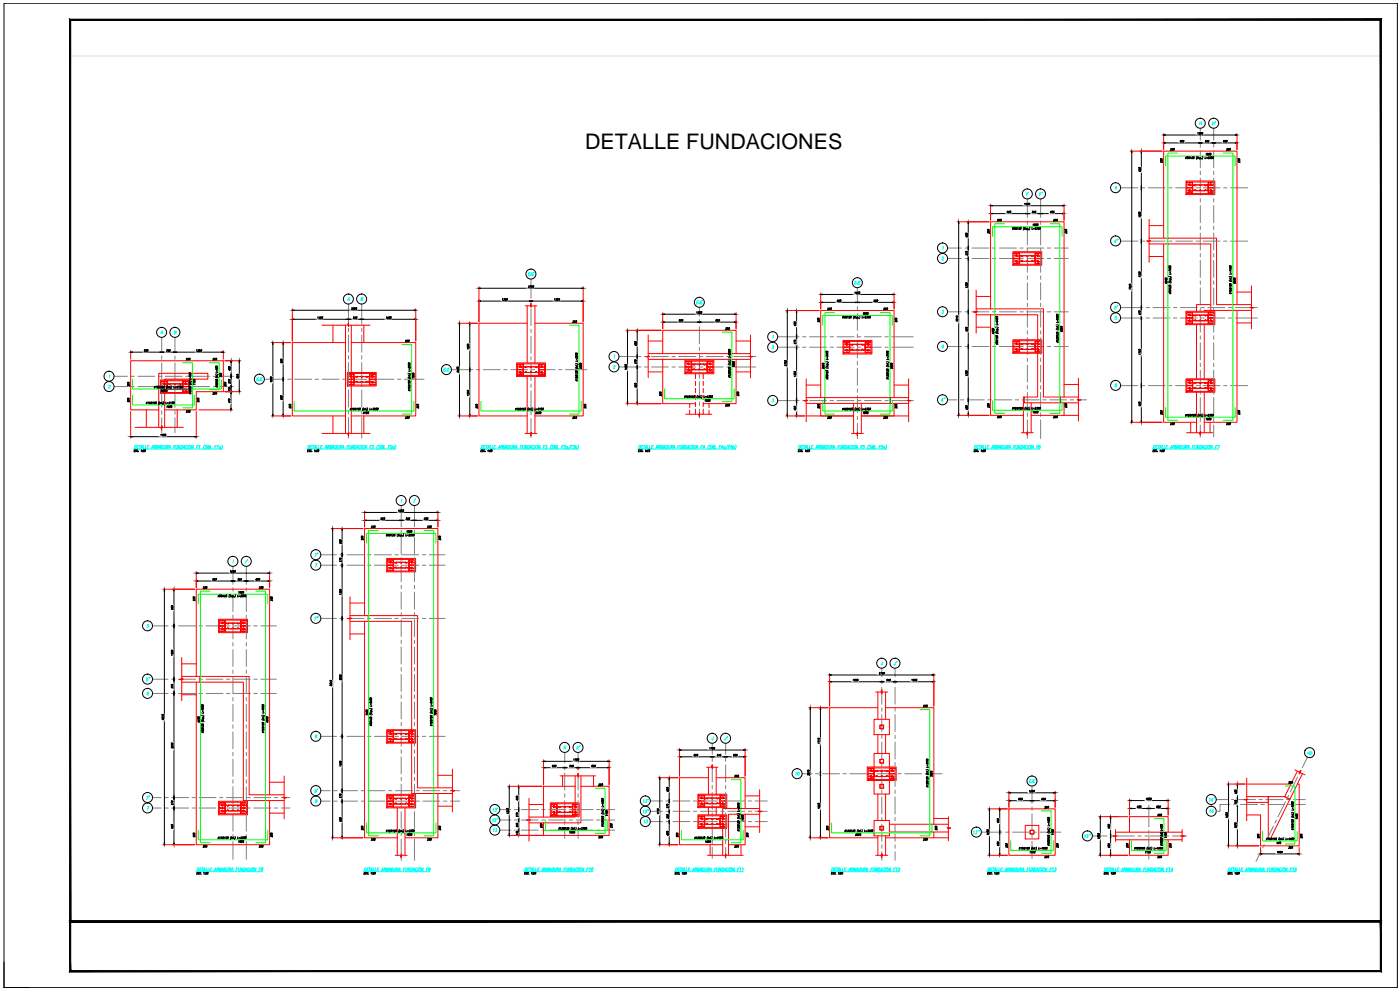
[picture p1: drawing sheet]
<svg xmlns="http://www.w3.org/2000/svg" width="420mm" height="297mm" viewBox="0 0 420 297" stroke-linecap="round" stroke-linejoin="round" font-family="sans-serif">
<defs><g id="words">
<text font-size="6.4" x="175.6" y="44.6">DETALLE FUNDACIONES</text>
</g></defs>
<!-- layer: EJES -->
<g fill="none" stroke="#808080" stroke-width=".3">
<path d="M360.2 38.5v3.6M364.3 38.5v3.6M308.3 59.7v5.5M312.3 59.7v5.5M336.3 56.3h5.2M342.5 56.3h1M344.6 56.3h5.1M350.7 56.3h1.1M352.8 56.3h5.1M359 56.3h1M360.2 43.1v1.1M360.2 45.2v5.1"/>
<path d="M360.2 51.4v1M360.2 53.5v5M360.2 59.6v1M361 56.3h5.2M364.3 43.1v1.1M364.3 45.2v5.1M364.3 51.4v1M364.3 53.5v5M364.3 59.6v1M367.2 56.3h1M369.3 56.3h5.2M284.4 77.6h4.2"/>
<path d="M284.4 74.4h4.2M289.6 77.6h1.1M289.6 74.4h1.1M291.7 77.6h5.1M291.7 74.4h5.1M297.8 77.6h1.1M297.8 74.4h1.1M299.9 77.6h5.1M299.9 74.4h5.1M306.1 77.6h1M306.1 74.4h1M308.2 77.6h5.1"/>
<path d="M308.2 74.4h5.1M308.3 66.3v1.1M308.3 68.4v5.1M308.3 74.5v1.1M308.3 76.6v5.1M312.3 66.3v1.1M312.3 68.4v5.1M312.3 74.5v1.1M312.3 76.6v5.1M314.3 77.6h1.1M314.3 74.4h1.1M316.4 77.6h4.2"/>
<path d="M316.4 74.4h4.2M336.3 72.3h5.2M342.5 72.3h1M344.6 72.3h5.1M350.7 72.3h1.1M352.8 72.3h5.1M359 72.3h1M360.2 61.7v5.1M360.2 67.8v1.1M360.2 69.9v5.1M360.2 76.1v1M360.2 78.1v5.1"/>
<path d="M361 72.3h5.2M364.3 61.7v5.1M364.3 67.8v1.1M364.3 69.9v5.1M364.3 76.1v1M364.3 78.1v5.1M367.2 72.3h1M369.3 72.3h5.2M104.6 91.2v6.2M104.6 98.5v1M108.6 91.2v6.2M108.6 98.5v1"/>
<path d="M159.4 83.7v5.8M159.4 90.5v1.1M159.4 92.6v5.1M159.4 98.8v1M209.9 92.2v2.7M209.9 95.9v1.1M209.9 98v5.1M257.3 86.3v4.6M257.3 92v1M257.3 94.1v5M284.4 93.6h4.2M289.6 93.6h1.1"/>
<path d="M291.7 93.6h5.1M297.8 93.6h1.1M299.9 93.6h5.1M306.1 93.6h1M308.2 93.6h5.1M308.3 82.8v1M308.3 84.8v5.2M308.3 91v1M308.3 93.1v5.1M308.3 99.2v1M312.3 82.8v1M312.3 84.8v5.2"/>
<path d="M312.3 91v1M312.3 93.1v5.1M312.3 99.2v1M314.3 93.6h1.1M316.4 93.6h4.2M336.3 95.4h6.6M336.3 92.3h6.6M343.9 95.4h1.1M343.9 92.3h1.1M346 95.4h5.1M346 92.3h5.1M352.2 95.4h1"/>
<path d="M352.2 92.3h1M354.3 95.4h5M354.3 92.3h5M360.2 84.3v1M360.2 86.4v5.1M360.2 92.5v1.1M360.2 94.6v5.1M360.4 95.4h1.1M360.4 92.3h1.1M362.5 95.4h5.1M362.5 92.3h5.1M364.3 84.3v1"/>
<path d="M364.3 86.4v5.1M364.3 92.5v1.1M364.3 94.6v5.1M368.7 95.4h1M368.7 92.3h1M370.7 95.4h6.6M370.7 92.3h6.6M34.2 116h4M34.2 112.9h4M39.3 116h1M39.3 112.9h1M41.4 116h5.1"/>
<path d="M41.4 112.9h5.1M47.5 116h1.1M47.5 112.9h1.1M48.5 101.2v4.5M48.5 106.8v1M48.5 108.9v5.1M48.5 115v1.1M48.5 117.1v5.1M49.6 116h5.1M49.6 112.9h5.1M52.5 101.2v4.5M52.5 106.8v1"/>
<path d="M52.5 108.9v5.1M52.5 115v1.1M52.5 117.1v5.1M55.7 116h1.1M55.7 112.9h1.1M57.8 116h5.1M57.8 112.9h5.1M64 116h1M64 112.9h1M66.1 116h4M66.1 112.9h4M79.3 113.8h6"/>
<path d="M86.3 113.8h1.1M88.4 113.8h5.1M94.5 113.8h1.1M96.7 113.8h5M102.8 113.8h1M104.6 100.5v5.2M104.6 106.7v1M104.6 108.8v5.1M104.6 114.9v1.1M104.6 117v5.1M104.9 113.8h5.1M108.6 100.5v5.2"/>
<path d="M108.6 106.7v1M108.6 108.8v5.1M108.6 114.9v1.1M108.6 117v5.1M111 113.8h1.1M113.1 113.8h5.1M119.3 113.8h1M121.3 113.8h6M135.5 110.9h6.4M142.9 110.9h1.1M145 110.9h5.1M151.2 110.9h1"/>
<path d="M153.3 110.9h5.1M159.4 100.8v5.2M159.4 107v1M159.4 109.1v5.1M159.4 115.2v1M159.4 117.3v5.1M159.4 110.9h1.1M161.5 110.9h5.1M167.7 110.9h1M169.7 110.9h6.5M185.8 110.1h6.6M185.8 107h6.6"/>
<path d="M193.4 110.1h1.1M193.4 107h1.1M195.5 110.1h5.1M195.5 107h5.1M201.6 110.1h1.1M201.6 107h1.1M203.7 110.1h5.1M203.7 107h5.1M209.9 110.1h1M209.9 107h1M209.9 104.2v1M209.9 106.3v5"/>
<path d="M209.9 112.4v1.1M209.9 114.5v5.1M211.9 110.1h5.2M211.9 107h5.2M218.1 110.1h1M218.1 107h1M220.2 110.1h6.6M220.2 107h6.6M233.4 104.2h6.4M233.4 101h6.4M240.8 104.2h1.1M240.8 101h1.1"/>
<path d="M243 104.2h5M243 101h5M249.1 104.2h1.1M249.1 101h1.1M251.2 104.2h5.1M251.2 101h5.1M257.3 100.2v1.1M257.3 102.3v5.1M257.3 108.5v1M257.3 110.5v5.1M257.3 116.7v1M257.3 118.7v5.2"/>
<path d="M257.3 104.2h1.1M257.3 101h1.1M259.4 104.2h5.1M259.4 101h5.1M265.6 104.2h1M265.6 101h1M267.6 104.2h6.5M267.6 101h6.5M284.4 104h4.2M284.4 120h2.8M288.3 120h1M289.6 104h1.1"/>
<path d="M290.3 120h5.1M291.7 104h5.1M296.5 120h1M297.8 104h1.1M298.5 120h5.2M299.9 104h5.1M304.7 120h1M306.1 104h1M306.8 120h5.1M308.2 104h5.1M308.3 101.3v5.1M308.3 107.4v1.1"/>
<path d="M308.3 109.6v5M308.3 115.7v1M308.3 117.8v5.1M312.3 101.3v5.1M312.3 107.4v1.1M312.3 109.6v5M312.3 115.7v1M312.3 117.8v5.1M312.9 120h1.1M314.3 104h1.1M315 120h5.1M316.4 104h4.2"/>
<path d="M321.2 120h1M323.3 120h2.8M336.3 115.7h5.2M342.5 115.7h1M344.6 115.7h5.1M350.7 115.7h1.1M352.8 115.7h5.1M359 115.7h1M360.2 100.8v1M360.2 102.8v5.2M360.2 109v1M360.2 111.1v5.1"/>
<path d="M360.2 117.2v1M360.2 119.3v5.1M361 115.7h5.2M364.3 100.8v1M364.3 102.8v5.2M364.3 109v1M364.3 111.1v5.1M364.3 117.2v1M364.3 119.3v5.1M367.2 115.7h1M369.3 115.7h5.2M48.5 123.3v1"/>
<path d="M48.5 125.3v4.5M52.5 123.3v1M52.5 125.3v4.5M104.6 123.1v1.1M104.6 125.3v6.1M108.6 123.1v1.1M108.6 125.3v6.1M159.4 123.4v1.1M159.4 125.6v5.7M209.9 120.6v1.1M209.9 122.7v2.7M233.4 120.2h6.4"/>
<path d="M240.8 120.2h1.1M243 120.2h5M249.1 120.2h1.1M251.2 120.2h5.1M257.3 124.9v1M257.3 127v4.6M257.3 120.2h1.1M259.4 120.2h5.1M265.6 120.2h1M267.6 120.2h6.5M308.3 123.9v1.1M308.3 126v5.6"/>
<path d="M312.3 123.9v1.1M312.3 126v5.6M360.2 125.4v1.1M360.2 127.6v3.5M364.3 125.4v1.1M364.3 127.6v3.5M120.4 151.7v6.4M120.4 159.1v1.1M124.4 151.7v6.4M124.4 159.1v1.1M69.9 169.9v5.4M69.9 176.3v1.1"/>
<path d="M69.9 178.4v5.1M73.9 169.9v5.4M73.9 176.3v1.1M73.9 178.4v5.1M96.3 169.6h4.7M96.3 166.5h4.7M102 169.6h1.1M102 166.5h1.1M104.2 169.6h5M104.2 166.5h5M110.3 169.6h1M110.3 166.5h1"/>
<path d="M112.4 169.6h5.1M112.4 166.5h5.1M118.5 169.6h1.1M118.5 166.5h1.1M120.4 161.2v5.1M120.4 167.3v1.1M120.4 169.5v5M120.4 175.6v1M120.4 177.7v5.1M120.6 169.6h5.1M120.6 166.5h5.1M124.4 161.2v5.1"/>
<path d="M124.4 167.3v1.1M124.4 169.5v5M124.4 175.6v1M124.4 177.7v5.1M126.8 169.6h1M126.8 166.5h1M128.8 169.6h4.8M128.8 166.5h4.8M45.8 187.8h4.6M51.5 187.8h1M53.6 187.8h5.1M59.7 187.8h1.1"/>
<path d="M61.8 187.8h5.1M68 187.8h1M69.9 184.6v1M69.9 186.6v5.1M69.9 192.8v1M69.9 194.9v5.1M70 187.8h5.2M73.9 184.6v1M73.9 186.6v5.1M73.9 192.8v1M73.9 194.9v5.1M76.2 187.8h1"/>
<path d="M78.3 187.8h4.6M96.3 185.5h4.7M102 185.5h1.1M104.2 185.5h5M110.3 185.5h1M112.4 185.5h5.1M118.5 185.5h1.1M120.4 183.8v1.1M120.4 185.9v5.1M120.4 192.1v1M120.4 194.1v5.1M120.6 185.5h5.1"/>
<path d="M124.4 183.8v1.1M124.4 185.9v5.1M124.4 192.1v1M124.4 194.1v5.1M126.8 185.5h1M128.8 185.5h4.8M45.8 208.1h4.6M45.8 203.8h4.6M51.5 208.1h1M51.5 203.8h1M53.6 208.1h5.1M53.6 203.8h5.1"/>
<path d="M59.7 208.1h1.1M59.7 203.8h1.1M61.8 208.1h5.1M61.8 203.8h5.1M68 208.1h1M68 203.8h1M69.9 201v1.1M69.9 203.1v5.1M69.9 209.3v1M69.9 211.3v5.2M69.9 217.5v1M69.9 219.6v5.1"/>
<path d="M70 208.1h5.2M70 203.8h5.2M73.9 201v1.1M73.9 203.1v5.1M73.9 209.3v1M73.9 211.3v5.2M73.9 217.5v1M73.9 219.6v5.1M76.2 208.1h1M76.2 203.8h1M78.3 208.1h4.6M78.3 203.8h4.6"/>
<path d="M120.4 200.3v1M120.4 202.4v5.1M120.4 208.5v1.1M120.4 210.6v5.1M120.4 216.7v1.1M120.4 218.8v5.1M124.4 200.3v1M124.4 202.4v5.1M124.4 208.5v1.1M124.4 210.6v5.1M124.4 216.7v1.1M124.4 218.8v5.1"/>
<path d="M264.6 200.5v2.6M264.6 204.1v1M264.6 206.2v5.1M264.6 212.3v1.1M264.6 214.4v5.1M268.6 200.5v2.6M268.6 204.1v1M268.6 206.2v5.1M268.6 212.3v1.1M268.6 214.4v5.1M45.8 239.3h2.6M49.4 239.3h1.1"/>
<path d="M51.5 239.3h5.1M57.6 239.3h1.1M59.7 239.3h5.1M65.9 239.3h1M68 239.3h5.1M69.9 225.7v1.1M69.9 227.8v5.1M69.9 233.9v1.1M69.9 236.1v5M73.9 225.7v1.1M73.9 227.8v5.1M73.9 233.9v1.1"/>
<path d="M73.9 236.1v5M74.1 239.3h1.1M76.2 239.3h5.1M82.4 239.3h1M84.4 239.3h2.6M96.3 220.9h4.7M96.3 237.2h2.8M100.1 237.2h1.1M102 220.9h1.1M102.2 237.2h5.1M104.2 220.9h5M108.4 237.2h1"/>
<path d="M110.3 220.9h1M110.5 237.2h5M112.4 220.9h5.1M116.6 237.2h1.1M118.5 220.9h1.1M118.7 237.2h5.1M120.4 225v1M120.4 227.1v5.1M120.4 233.2v1M120.4 235.3v5.1M120.6 220.9h5.1M124.4 225v1"/>
<path d="M124.4 227.1v5.1M124.4 233.2v1M124.4 235.3v5.1M124.8 237.2h1.1M126.8 220.9h1M126.9 237.2h5.1M128.8 220.9h4.8M133.1 237.2h1M135.1 237.2h2.9M169.5 225.8v3.1M169.5 229.9v1M169.5 232v5.1"/>
<path d="M169.5 238.1v1.1M173.5 225.8v3.1M173.5 229.9v1M173.5 232v5.1M173.5 238.1v1.1M213.8 223v3.4M213.8 227.4v1.1M213.8 229.5v5.1M213.8 235.7v1M213.8 237.7v5.1M217.8 223v3.4M217.8 227.4v1.1"/>
<path d="M217.8 229.5v5.1M217.8 235.7v1M217.8 237.7v5.1M240.7 232.2h3M244.7 232.2h1.1M246.8 232.2h5.1M253 232.2h1M255.1 232.2h5.1M261.2 232.2h1.1M263.3 232.2h5.1M264.6 220.6v1M264.6 222.6v5.2"/>
<path d="M264.6 228.8v1M264.6 230.9v5.1M264.6 237v1.1M264.6 239.1v5.1M268.6 220.6v1M268.6 222.6v5.2M268.6 228.8v1M268.6 230.9v5.1M268.6 237v1.1M268.6 239.1v5.1M269.4 232.2h1.1M271.5 232.2h5.1"/>
<path d="M277.7 232.2h1M279.8 232.2h2.9M309.7 235.8v5.2M365 239.9h3.6M369.6 239.9h1M371.7 239.9h5.1M377.8 239.9h1.1M379.9 239.9h5.1M386.1 239.9h1M386.7 238.7l-.4 .9M388.2 239.9h3.5M389.4 233.1l-2.2 4.6"/>
<path d="M390.4 231.3l-.5 .9M392.4 227.2l-1.6 3.1M45.8 242.4h2.6M49.4 242.4h1.1M51.5 242.4h5.1M57.6 242.4h1.1M59.7 242.4h5.1M65.9 242.4h1M68 242.4h5.1M69.9 242.2v1M69.9 244.3v5.1M69.9 250.4v1.1"/>
<path d="M69.9 252.5v5.4M73.9 242.2v1M73.9 244.3v5.1M73.9 250.4v1.1M73.9 252.5v5.4M74.1 242.4h1.1M76.2 242.4h5.1M82.4 242.4h1M84.4 242.4h2.6M96.3 240.4h2.8M100.1 240.4h1.1M102.2 240.4h5.1"/>
<path d="M108.4 240.4h1M110.5 240.4h5M116.6 240.4h1.1M118.7 240.4h5.1M120.4 241.4v1.1M120.4 243.5v5.1M120.4 249.7v1M120.4 251.8v6.3M124.4 241.4v1.1M124.4 243.5v5.1M124.4 249.7v1M124.4 251.8v6.3"/>
<path d="M124.8 240.4h1.1M126.9 240.4h5.1M133.1 240.4h1M135.1 240.4h2.9M150 249.1h3.3M150 246h3.3M150 242.9h3.3M154.4 249.1h1M154.4 246h1M154.4 242.9h1M156.4 249.1h5.2M156.4 246h5.2"/>
<path d="M156.4 242.9h5.2M162.6 249.1h1M162.6 246h1M162.6 242.9h1M164.7 249.1h5.1M164.7 246h5.1M164.7 242.9h5.1M169.5 240.2v5.1M169.5 246.4v1M169.5 248.5v3M170.8 249.1h1M170.8 246h1"/>
<path d="M170.8 242.9h1M172.9 249.1h5.1M172.9 246h5.1M172.9 242.9h5.1M173.5 240.2v5.1M173.5 246.4v1M173.5 248.5v3M179 249.1h1.1M179 246h1.1M179 242.9h1.1M181.1 249.1h3.4M181.1 246h3.4"/>
<path d="M181.1 242.9h3.4M195.2 246.5h3.6M195.2 243.4h3.6M195.2 240.3h3.6M199.9 246.5h1M199.9 243.4h1M199.9 240.3h1M201.9 246.5h5.1M201.9 243.4h5.1M201.9 240.3h5.1M208.1 246.5h1M208.1 243.4h1"/>
<path d="M208.1 240.3h1M210.2 246.5h5.1M210.2 243.4h5.1M210.2 240.3h5.1M213.8 243.9v1M213.8 246v5.1M213.8 252.1v1.1M213.8 254.2v3.4M216.3 246.5h1.1M216.3 243.4h1.1M216.3 240.3h1.1M217.8 243.9v1"/>
<path d="M217.8 246v5.1M217.8 252.1v1.1M217.8 254.2v3.4M218.4 246.5h5.1M218.4 243.4h5.1M218.4 240.3h5.1M224.6 246.5h1M224.6 243.4h1M224.6 240.3h1M226.6 246.5h3.7M226.6 243.4h3.7M226.6 240.3h3.7"/>
<path d="M264.6 245.2v1.1M264.6 247.4v5M264.6 253.5v1M264.6 255.6v2.5M268.6 245.2v1.1M268.6 247.4v5M268.6 253.5v1M268.6 255.6v2.5M294.5 249.7h6.3M301.8 249.7h1.1M303.9 249.7h5.1M309.7 242.1v1.1"/>
<path d="M309.7 244.2v5.1M309.7 250.3v1.1M309.7 252.4v5.2M310 249.7h1.1M312.1 249.7h6.3M327.8 250.8h4.4M333.3 250.8h1M335.3 250.8h5.2M341.5 250.8h1M343.6 250.8h5.1M344.8 241.6v6.5M344.8 249.1v1.1"/>
<path d="M344.8 251.2v6.5M349.7 250.8h1M351.8 250.8h4.4M369.1 241.4h-2.9v2h-1.2M370.2 241.4h1M372.3 241.4h5.1M378.4 241.4h1M378.5 255.3l-1.5 3.1M379.4 253.4l-.4 .9M380.5 241.4h5.1M382.2 247.9l-2.3 4.6M383.1 246l-.5 1"/>
<path d="M385.8 240.5l-2.3 4.6M386.6 241.4h1.1M388.7 241.4h3"/>
</g>
<!-- layer: FUNDACIONES -->
<g fill="none" stroke="#f00" stroke-width=".3">
<path d="M355.9 54.3h8.7v4.1h-8.7zM356.2 54.6h8.1v3.5h-8.1zM356.2 54.7l1.6 .1zM356.2 56.3l1.6 .1zM356.2 57.9l1.6 .1zM357.8 54.6l.1 3.5zM358 57.2h.4M358.4 55.5l-.5 .1 .1 1.6M358.4 57.1l-.1 .1M358.4 55.5l.2 .2M358.5 55.5l.3 .1M358.5 55.7h.3"/>
<path d="M358.7 55.7l.1-.2zM358.7 57l.1 .2zM358.8 55.7l.1-.2-.1 .2M358.8 55.5h.1M358.8 57l-.5 .2M358.8 57l.1 .2-.2-.2-.2 .2M358.9 57.2h.1M358.9 55.5h1M359.9 55.4l.1 .1M359.9 55.5l.3 .2M360 57.2h-1.1M360.1 55.7h.1"/>
<path d="M360.1 57l.4 .2M360.2 57l.2 .2M360.2 57l-.2 .2M360.4 57.2h1.3M360.4 57.2h.1M360.5 55.5l-.2 .2M360.5 55.4l-.1 .1M360.5 55.5h1.1M361.6 55.5h.1M361.6 55.4l.1 .1M361.6 55.5l.2 .2zM361.6 57.2h-1.1"/>
<path d="M361.6 55.7h.3M361.6 57l.4 .2-.2-.2-.3 .2zM361.8 57l-.1 .2zM362 57.2h.1M362 55.5l-.2 .2-.3-.2 .2 .2M362 55.5h.4M362 57.1l.1 .1M362 55.5l-.1 .2M362.1 57.2h.3M362.4 55.5v1.7v-1.7M362.4 55.5h-.4M362.6 54.6l.1 3.5z"/>
<path d="M362.7 54.7l1.6 .1zM362.7 56.3l1.6 .1zM362.7 57.9l1.6 .1zM304 75.5h8.6v4.1h-8.6zM304.3 75.8h8v3.5h-8zM304.3 75.9l1.6 .2zM304.3 77.5l1.6 .1zM304.3 79.1l1.6 .1zM305.9 75.8l.1 3.5zM306 76.8l.1 1.6M306 76.8v1.5l.5 .1M306.1 76.7l-.1 .1"/>
<path d="M306.1 76.7h.4l-.4 .1M306.1 78.4h.4M306.5 76.8l.1 .1M306.5 78.3l-.1 .1M306.5 78.4h-.1M306.5 76.8l.2 .1M306.6 76.9h.3M306.7 76.8h.1M306.8 78.2l-.3 .2M306.8 76.9l.3-.1zM306.8 78.3l.3 .1-.4-.3-.2 .3M306.9 78.4h1.1z"/>
<path d="M306.9 78.4l-.2-.2 .2 .2M307 76.7h-.2M307 76.7l-.3 .2 1.3-.1M307 76.7h1M308 76.7h.1M308 76.7l.3 .2M308.1 78.4l.2-.2 .2 .2M308.2 76.9h.2M308.3 76.9h.1M308.3 78.2h.1M308.4 78.2l.1 .2M308.4 78.2l-.3 .2"/>
<path d="M308.5 78.4h1.2M308.5 76.8l-.1 .1M308.5 76.8l-.2 .1M308.6 76.7h-.1M308.6 76.7h1M308.6 76.8h1M309.6 76.7h.1M309.7 76.8l.2 .1zM309.7 78.4l.2-.2-.2 .2M309.8 76.8h.1M309.8 76.9l-.2-.1 .4 .1M310.1 76.7l-.2 .2"/>
<path d="M310.1 78.3v.1M310.1 76.7h.4M310.1 78.4h.4M310.1 76.8l-.1 .1M310.5 76.7l.1 .1M310.5 76.7l-.4 .1M310.5 78.4l-.7-.3-.2 .3 .2-.2 .3 .2M310.6 78.3l-.1 .1M310.6 76.8v1.5M310.6 76.8l-.1 1.6M310.6 75.8l.1 3.5zM310.7 75.9l1.6 .2z"/>
<path d="M310.7 77.5l1.6 .1zM310.7 79.1l1.6 .1zM344.9 71.5h5.5v1.7h-5.5M344.9 65.8v6.3l.4 .2h-1.2l.8 .3v6.1M344.9 67.7h4.3M344.9 77h4.3M349.2 71.5v-26.2h22v46.1M349.2 73.2v53.5h9.9M99.9 97.6v5.2M103.7 97.6v32.4M105.4 97.6v32.4M109.2 97.6v5.2"/>
<path d="M158.2 97h-14.5v27.8h14.5M158.2 91.8v17.1M160.5 97h14.5v27.8h-14.5M160.5 91.8v17.1M293 92.7h5.5v1.7h-5.5M293 87.1v6.2l.4 .3h-1.2l.8 .2v6.1M293 98.2h4.3M293 88.9h4.3M297.3 92.7v-26.2h22v52.6M297.3 94.4v30.2h9.8M298.5 92.7h14.7v26.4h4.9v1.8h-10.7v-1.8h4v-24.7h-12.9zM355.9 93.4h8.7v4h-8.7z"/>
<path d="M356.2 93.7h8.1v3.5h-8.1zM356.2 93.8l1.6 .1zM356.2 95.3l1.6 .2zM356.2 96.9l1.6 .1zM357.8 93.7l.1 3.5zM357.9 94.7l.1 1.5M358 94.7v1.5M358 94.5l-.1 .1M358 94.6h-.1M358 94.5h.4M358 96.3h.4M358 96.2h.4"/>
<path d="M358 94.6h.4M358.3 94.5l.1 .1M358.3 94.6h.6l-.1 .1M358.4 96.2h-.1M358.5 94.7h.3M358.7 96.1l.1 .1zM358.8 96l-.4 .2M358.8 94.6l-.1 .1zM358.8 96.1l.1 .1-.2-.1-.2 .1M358.9 94.5h.1M358.9 96.2v.1M358.9 94.5l1.1 .1"/>
<path d="M359.1 97.4v16.3M359.9 94.5h.1M360 96.2h-1.1M360 96.2l-1.1 .1M360 94.6l.2 .1M360.1 94.8h.2M360.3 96h.1M360.2 96.1l-.2 .1M360.3 96.1l.2 .1M360.4 94.6l-.1 .1M360.5 94.6l-.2 .2M360.5 94.5l-.1 .1"/>
<path d="M360.5 94.5h-.1M360.5 94.5l1.1 .1M361.4 97.4v16.3M361.6 94.5h.1M361.6 94.6l.2 .1-.1-.1M361.6 96.2h-1.1M361.6 96l.4 .2h-.5zM361.7 96.2h-1.2M361.8 96.1l-.1 .1zM362.1 94.5l-.3 .3-.3-.2 .3 .1M362.1 94.6h-.1M362.1 94.6h.4"/>
<path d="M362.1 94.5h.3M362.1 96.3h.3M362.4 96.2h-.4M362.5 94.7l-.1 1.5 .2-1.5M362.6 93.7l.1 3.5zM362.7 93.8l1.6 .1zM362.7 95.3l1.6 .2zM362.7 96.9l1.6 .1zM363.4 91.4h-4.3v2M363.4 93.1h-2v.3M371.2 93.1v33.6h-9.8M371.2 96.9h4.4"/>
<path d="M371.2 87.6h4.4M375.6 91.4h-10.5v-19.9h-14.7v1.7h13v19.9h12.2M375.6 85.8v6.2l-.4 .3h1.1l-.7 .2v6.1M48.2 114h8.7v4h-8.7zM48.5 114.3h8.1v3.5h-8.1zM48.5 114.4l1.6 .1zM48.5 116l1.6 .1zM48.5 117.5l1.6 .1zM50.1 114.3l.1 3.5zM50.2 116.7l.1 .1M50.2 115.3v1.5M50.3 115.1l-.1 .2"/>
<path d="M50.3 115.2l-.1 .1M50.3 115.1h.4M50.3 116.9h.4M50.3 116.8h.4M50.7 115.2h-.4v1.6M50.7 115.2l.2 .2M50.7 116.8h.1M50.7 115.2l.3 .1M50.7 115.2h.1M50.8 115.3l.4-.1-.1 .2M50.8 116.6l.4 .2-.1-.1M50.9 116.7l-.2 .1"/>
<path d="M50.9 115.3l.2-.1zM50.9 116.7l.2 .1zM51 116.7l-.3 .1M51.1 116.8h1.2M51.2 115.1h-.1M52.2 115.1h.1M52.3 115.2h-1.2M52.3 115.2l.2 .2 .3-.2M52.3 116.8l.2-.2 .2 .2M52.4 115.3h.1M52.6 116.6h-.2M52.6 116.7l.2 .1"/>
<path d="M52.7 115.2l-.2 .2M52.7 116.8h1.2M52.8 116.8h1.1M52.8 115.1h-.1M53.8 115.1l.1 .1M53.8 115.1h.1M53.9 115.1l-1.1 .1M53.9 115.2l.2 .1-.2-.1M53.9 116.8l.2-.1-.2 .1M53.9 116.8h-.1M53.9 116.6l.8 .2M53.9 116.7l-.1 .1 .2-.1"/>
<path d="M54 115.3l-.2-.1 .1 .2M54.1 116.7h-.1M54.2 116.7l.1 .1M54.3 116.8h.1M54.3 115.2l-.2 .1M54.3 115.1v.1M54.3 115.2h.1M54.4 115.1h.3M54.4 116.9h.3M54.7 115.1l.1 .2M54.7 115.2l.1 .1M54.7 115.2l-.5 .2"/>
<path d="M54.8 116.7l-.1 .1M54.8 115.3v1.5M54.8 114.3l.2 3.5zM55 114.4l1.6 .1zM55 116l1.6 .1zM55 117.5l1.6 .1zM103.7 102.8h-16v22h16M104.2 111.8h8.7v4h-8.7zM104.5 112.1h8.1v3.4h-8.1zM104.5 112.2l1.6 .1zM104.5 113.7l1.6 .2zM104.5 115.3l1.6 .1z"/>
<path d="M105.4 102.8h19.4v22h-19.4M106.1 112.1l.2 3.4zM106.2 114.5l.1 .1M106.3 113.1v1.5M106.3 113.1v1.4M106.3 112.9l-.1 .2M106.3 113v.1M106.4 112.9l.5 .2M106.4 113h.3M106.4 114.7h.3M106.4 114.6h.3M106.7 113h.1"/>
<path d="M106.7 114.6h.1M106.9 113.1h.2M106.9 114.4l.4 .2-.2-.1M106.9 114.4l-.2 .2M107 113.1l.2-.1zM107.1 114.5l-.4 .1M107.1 114.6h1.2M107.2 114.6l-.2-.1 .2 .1M107.2 112.9h-.1M107.2 112.9l-.1 .1M107.2 113l-.1 .1zM107.2 112.9h1.1"/>
<path d="M107.2 113h1.1M108.2 112.9h.1M108.2 112.9l.3 .3M108.5 113.2h.1M108.5 114.4l.3 .2M108.5 114.4h.1M108.5 114.4l-.2 .2M108.5 114.5l-.2 .1M108.6 114.5l1.4 .1M108.7 114.6h1.3M108.8 112.9l-.3 .2M108.8 112.9h-.1"/>
<path d="M108.9 112.9h1M109.9 112.9l.2 .3-1.2-.2M109.9 112.9h.1M110 114.6l.1-.1-.1 .1M110 113.1h.2M110 114.5l-.2 .1 .3-.2 .3 .2M110.2 114.5h-.2M110.2 114.5l.1 .1M110.3 113l-.2 .2-.3-.2 .2 .1M110.4 114.6h.1M110.4 112.9l-.1 .1M110.4 113h.1"/>
<path d="M110.4 112.9l.4 .2M110.4 113l.4 .1M110.4 114.7h.4M110.8 114.5l-.4 .1M110.8 113.1v1.5M110.8 114.5l-.1 .1M110.9 112.1l.1 3.4zM110.9 113.1v1.5M111 112.2l1.6 .1zM111 113.7l1.6 .2zM111 115.3l1.6 .1zM155 108.9h8.7v4h-8.7z"/>
<path d="M155.3 109.2h8.1v3.4h-8.1zM155.3 109.3l1.6 .1zM155.3 110.9l1.6 .1zM155.3 112.4l1.6 .1zM156.9 109.2l.2 3.4zM157 111.7l.1 .1M157.1 111.7h.1M157.1 110.2v1.5M157.1 110l-.1 .1M157.1 110.1h.1M157.2 110.1l.6 .2 .3-.2-.2 .1M157.2 110h.3"/>
<path d="M157.2 111.7h.3M157.5 110l.1 .1M157.5 110.1h.1M157.6 111.7h-.1M157.6 110.1l.1 .1M157.6 111.7l-.1 .1M157.7 111.5h.2M157.7 110.2h.2M157.9 111.6l-.7 .2M157.9 111.7h1.1M157.9 111.7h.1M158 111.7l-.2-.2 .2 .3"/>
<path d="M158 111.5v.3zM158 110h-.1M158 110l-.2 .2 .2-.1M158 110h1.1M158 110.1h1.1M158.2 112.9v17.1M159 110h.1M159 110l.3 .3M159.3 111.6h.1M159.3 111.5l-.2 .3M159.4 111.6l.2 .2M159.4 111.5h-.1"/>
<path d="M159.4 111.5l.2 .2M159.6 111.7h1.2M159.6 111.7h.1M159.6 110.1l-.2 .2M159.7 110l-.3 .2M159.7 110h-.1M159.7 110h1M159.7 110.1h1M160.5 112.9v17.1M160.7 110l.3 .2-.2-.1M160.7 110h.1M160.8 111.7l.1-.2-.1 .3"/>
<path d="M160.8 111.7h-.1M160.8 111.5h.2M160.8 111.5l-.2 .2 .3-.2 .2 .3M161.1 111.5l.1 .2M161.1 110.1h.5M161.1 110.1h-.5l.4 .2M161.2 110.1h.1M161.5 110.1h.1M161.6 110.1l-.5 .2M161.6 111.7h-.4M161.6 110.2v1.5M161.7 109.2l.1 3.4z"/>
<path d="M161.7 110.2v1.5M161.8 109.3l1.6 .1zM161.8 110.9l1.6 .1zM161.8 112.4l1.6 .1zM194.5 111.6h4.4M194.5 102.3h4.4M194.5 107.8h30.7M194.5 106.1h30.7M198.9 106.1v-7h22v7M198.9 107.8v13.3h9.8M205.5 108.1h8.7v4h-8.7zM205.8 108.4h8.1v3.4h-8.1z"/>
<path d="M205.8 108.5l1.6 .1zM205.8 110l1.6 .2zM205.8 111.6l1.6 .1zM207.4 108.4l.2 3.4zM207.6 109.3v1.6M207.7 109.2l-.1 .1M207.7 109.3h-.1M207.7 109.2h.3M207.7 109.3h.3M208 109.2l.3 .2M208 109.3h.1M208 109.3l.3 .2 .3-.2-.2 .1"/>
<path d="M208.1 110.9h-.1M208.2 110.7l.4 .2-.2-.1M208.2 110.7l-.2 .2M208.2 109.4h.2M208.3 110.8h-.7l.4 .1M208.3 110.8l.2 .1zM208.4 110.8h-.2M208.4 110.9l.1 .1M208.5 109.3l-.2 .1 .2-.1M208.5 109.2h-.1M208.5 109.2v.1M209.5 109.2h-1"/>
<path d="M209.6 110.9h-1.1M209.6 110.9l-1.1 .1M209.7 109.3l.2 .1-.3-.1M209.8 109.4h.2M209.8 110.7l-.2 .2M209.8 109.4h.1M209.8 110.7l.3 .2M209.9 110.7l-.2 .2M210 110.7h-.2M210.1 110.9l.1 .1M210.1 110.9h.1M210.1 109.3l-.2 .2"/>
<path d="M210.1 109.3l-.2 .1M210.2 109.2l-.1 .1M210.2 109.2h-.1M210.2 109.2l1.1 .1M211.2 109.2h.1M211.3 110.9h-1.1M211.3 110.9l-1.1 .1M211.3 109.3l.2 .1-.2-.1M211.3 110.8l.2-.1-.3 .2 .1-.1M211.4 110.7l-.1 .2zM211.5 110.8l.2 .1M211.6 110.7l.1 .2"/>
<path d="M211.7 110.9h.1M211.7 109.2l-.3 .2-.2-.1 .3 .2M211.7 109.3h.1M211.7 110.9l.5-.1-.6 .1M211.7 109.2h.4M212.1 109.2l.1 .1M212.1 109.3h.1M212.1 109.3l-.5 .2M212.1 109.3v1.6M212.2 108.4l.1 3.4zM212.3 108.5l1.6 .1zM212.3 110l1.6 .2z"/>
<path d="M212.3 111.6l1.6 .1zM220.9 107.8v13.3h-9.9M220.9 111.6h4.3M220.9 102.3h4.3M241.9 119.3h5.6v1.7h-5.6M241.9 113.7v6.2l.5 .3h-1.2l.7 .2v6.1M241.9 115.5h4.4M246.3 119.3v-26.1h22v26.1M247.5 119.3h19.7v1.7h-19.7zM253 102.2h8.7v4h-8.7zM253.3 102.4h8.1v3.5h-8.1zM253.3 102.6l1.6 .1z"/>
<path d="M253.3 104.1l1.6 .1zM253.3 105.7l1.6 .1zM254.9 102.4l.1 3.5zM255 103.4v1.5M255.1 105l.4 .1M255.1 103.3l-.1 .1M255.1 103.3l.4 .1M255.1 105h.4M255.5 103.4h-.4v1.5M255.5 105h-.1M255.5 103.3l.2 .2-.2-.1M255.6 104.8l.4 .2-.1-.1"/>
<path d="M255.7 103.5h.1M255.8 104.8l-.3 .2M255.9 103.5l.1-.2-.4 .2M255.9 105l.1 .1M255.9 105l-.1-.2 .2 .2M256 103.3h-.1M256 105h1M257 103.3l.3 .2M257 103.3h-1l-.3 .2 .2-.1M257.2 104.8l-.1 .2M257.3 103.5h.1M257.4 104.9l.1 .1"/>
<path d="M257.4 104.8l.2 .2M257.5 103.3l-.3 .2M257.6 103.4l-.2 .1M257.6 103.3h-.1M257.6 103.3h1M257.6 105h1.1M258.6 103.4l.2 .1zM258.6 103.3l.3 .2-.2-.1M258.7 105l.2-.2zM258.7 103.5h.3M258.7 104.8l.4 .2M258.8 103.5h.1"/>
<path d="M258.9 104.8l-.3 .2 .2-.1M259 104.9l.1 .1M259.1 105h.1M259.1 103.4l-.1 .1M259.2 103.3l-.2 .2M259.2 103.3l-.1 .1M259.2 103.3h.3M259.2 103.4h.3M259.2 105h.3M259.5 103.3l.1 .1M259.6 104.9l-.1 .1M259.6 103.4v1.5"/>
<path d="M259.6 104.9l-.5 .1M259.6 102.4l.2 3.5zM259.8 102.6l1.6 .1zM259.8 104.1l1.6 .1zM259.8 105.7l1.6 .1zM268.3 115.5h4.4M272.7 119.3h-5.5v1.7h5.5M272.7 113.7v6.2l-.4 .3h1.1l-.7 .2v6.1M304 101.9h8.6v4.1h-8.6zM304.3 102.2h8v3.5h-8zM304.3 102.4l1.6 .1zM304.3 103.9l1.6 .2z"/>
<path d="M304.3 105.5l1.6 .1zM305.9 102.2l.1 3.5zM306.1 104.9h.4M306.4 103.1l.1 .1M306.4 103.2h.1M306.5 103.1l-.5 .2 .1 1.5M306.5 103.2h-.5v1.5l.5 .1M306.5 103.2l.1 .1M306.5 104.8h-.1M306.5 103.2l.2 .1M306.6 103.3h.3M306.7 103.3h.1"/>
<path d="M306.8 104.6l-.3 .2M306.8 103.3l.3-.1zM306.8 104.7l.3 .1-.4-.3-.2 .3M306.9 104.8h1.1zM306.9 104.8l-.2-.2 .2 .2M307 103.1h-.2M307 103.1l-.3 .2 1.3-.1M307 103.1h1M307.4 119.1h-.3v10.7M308 103.1h.1M308 103.1l.3 .2M308.1 104.8l.2-.2 .2 .2"/>
<path d="M308.2 103.3h.2M308.3 103.3h.1M308.3 104.6h.1M308.4 104.6l.1 .2M308.4 104.6l-.3 .2M308.5 104.8h1.2M308.5 103.2l-.1 .1M308.5 103.2l-.2 .1M308.6 103.1l-.1 .1M308.6 103.1h-.1M308.6 103.1h1M308.6 103.2h1"/>
<path d="M309.6 103.1l.1 .1M309.6 103.1h.1M309.7 103.2l.2 .1zM309.7 104.8l.2-.2-.2 .2M309.8 103.3h.1M309.8 103.3l-.2-.1 .4 .1M310.1 103.2l-.2 .1M310.1 104.8h.1M310.1 103.1v.1M310.1 103.2h.1M310.1 103.1l.5 .2-.1 1.5M310.1 103.2h.5v1.5"/>
<path d="M310.1 104.9h.4M310.1 103.2l-.1 .1M310.5 104.8l-.7-.3-.2 .3 .2-.2 .3 .2M310.6 104.7l-.1 .1M310.6 102.2l.1 3.5zM310.7 102.4l1.6 .1zM310.7 103.9l1.6 .2zM310.7 105.5l1.6 .1zM319.3 115.4h4.4M323.7 119.1h-5.6v1.8h5.6M323.7 113.5v6.3l-.5 .2h1.2l-.7 .2v6.2M355.9 113.7h8.7v4h-8.7z"/>
<path d="M356.2 113.9h8.1v3.5h-8.1zM356.2 114l1.6 .2zM356.2 115.6l1.6 .1zM356.2 117.2l1.6 .1zM357.8 113.9l.1 3.5zM357.9 116.4l.5 .1M357.9 116.4h.5M358.4 114.9h-.5l.1 1.5M358.4 114.9l.4 .1M358.4 114.8l-.5 .1v1.5M358.5 114.9h.4l-.1 .1M358.5 116.3h.3"/>
<path d="M358.6 116.3l-.2 .2M358.7 116.3l.1 .2zM358.8 114.8h.1M358.8 116.5h.1M358.8 114.9l-.1 .1zM358.8 116.3l.1 .2-.2-.2-.2 .2M358.9 114.8h1M358.9 114.9h1M358.9 116.5h1M359.1 117.7v12.1M359.9 114.8h.1M360 116.5h-.1"/>
<path d="M360 114.9l.2 .1M360 114.9l.2 .2M360.3 115h.1M360.3 116.3h.1M360.2 116.3l-.3 .2M360.3 116.3l.2 .2M360.4 116.5h.1M360.5 114.8l-.2 .2M360.5 114.8h-.1M360.5 114.8h1.1M360.5 116.5h1.1M361.4 117.7v12.1"/>
<path d="M361.6 114.8h.1M361.6 114.9h-1.1l-.2 .2M361.6 114.9l.2 .1-.1-.1M361.6 116.5h.1M361.6 116.3h.3M361.7 116.5h-.1M361.7 116.3l-.2 .2h.5M361.8 116.3l-.1 .2zM361.9 116.3l.1 .2M362 116.5h.4M362 114.9l-.2 .2-.3-.2h.3M362 114.9h.4"/>
<path d="M362.4 114.8l.2 1.6M362.4 114.9l.1 1.5h-.5M362.4 114.8h-.4M362.5 116.4l-.1 .1M362.6 113.9l.1 3.5zM362.7 114l1.6 .2zM362.7 115.6l1.6 .1zM362.7 117.2l1.6 .1zM43.9 123v5.2M47.6 128.2v-16.2h14.8v1.7h-13v14.5M47.6 123h-8.4v-14.8h27.8v9.3h-8.1v5.5h-9.5M53.2 123v5.2"/>
<path d="M99.9 124.8v5.2M109.2 124.8v5.2M246.3 121v3.8h9.9h-14.3M255.5 130h1.6l.2 .8v-1.2l.2 .4h1.6M256.2 121v9M258.5 121v9M268.3 121v3.8h-9.8h14.2M306.5 129.8h1.6l.2 .8v-1.2l.2 .4h1.6M309.5 120.9v8.9M319.3 120.9v3.7h-9.8M319.3 124.6h4.4M356.1 129.8h3.9l.2 .8v-1.2l.2 .4h3.6"/>
<path d="M357.3 126.7v3.1M363.1 126.7v3.1M105 179.1v6.2l.5 .2h-1.2l.7 .3v6.1M116 167.6h8.7v4h-8.7zM116.3 167.9h8.1v3.4h-8.1zM116.3 167.9l1.7 .2zM116.3 169.5l1.7 .1zM116.3 171.1l1.7 .1zM118 167.9l.1 3.4zM118.1 170.3l.1 .1M118.1 168.8v1.5M118.2 168.8l-.1 1.5"/>
<path d="M118.2 168.7l-.1 .1M118.2 168.7l.6 .2M118.2 170.4h.3M118.2 168.8h.3M118.2 170.3h.3M118.5 168.7l.1 .1M118.6 170.3h-.1M118.6 168.8l.2 .2 .3-.3-.1 .2M118.7 170.2l-.1 .1M118.7 168.8h.2M118.8 168.9l.2-.2zM118.8 170.3l.2 .1z"/>
<path d="M118.9 170.4h1.3M119 170.2h-.3M119 170.4h1.1M119 170.2l.1 .2-.3-.2-.3 .2M119 168.7h-.1M119 168.7h.1M119.1 168.7h1M119.1 168.7h1l.2 .3M120.1 168.7h.1M120.1 168.7l.3 .2M120.2 170.4l.1-.2-.1 .2M120.2 170.4h-.1"/>
<path d="M120.3 168.9h.2M120.5 170.2l1.3 .2M120.5 170.2h-.1M120.6 170.4h1.2M120.6 168.7l-.3 .2M120.6 168.7l-.1 .3M120.7 168.7h-.1M120.7 168.7h1M121.7 168.7h.1M121.8 168.7l.2 .2zM121.8 170.2l-.1 .2 .2-.2 .3 .1M121.8 168.8h.2"/>
<path d="M121.9 170.2l-.1 .2zM122 170.2h-.2M122.2 170.4h.1M122.2 168.7l-.2 .2M122.2 170.3h.1M122.2 168.8l-.3 .2-.2-.2 .1 .1M122.3 168.7h-.1M122.3 168.7l-.1 .1M122.3 168.7l.4 .1M122.3 170.4h.3M122.3 168.8h.3M122.6 168.7l.1 .1"/>
<path d="M122.7 170.3h-.4M122.7 168.8v1.5M122.7 170.3l-.1 .1M122.7 167.9l.1 3.4zM122.8 167.9l1.6 .2zM122.8 169.5l1.6 .1zM122.8 171.1l1.6 .1zM54.5 197.3v6.3l.5 .2h-1.2l.7 .2v6.2M54.5 199.2h4.4M65.6 185.8h8.7v4h-8.7zM65.8 186.1h8.2v3.5h-8.2zM65.8 186.2l1.7 .1z"/>
<path d="M65.8 187.7l1.7 .2zM65.8 189.3l1.7 .1zM67.5 186.1l.1 3.5zM67.6 188.5l.1 .1M67.6 187.1v1.5M67.7 186.9l-.1 .1M67.7 187h-.1M67.7 186.9h.3M67.7 188.7h.3M67.7 188.6h.3M68 186.9l.3 .2-.6-.1v1.6M68 187h.1"/>
<path d="M68.1 188.6h-.1M68.2 187.1h.3M68.2 188.4l.4 .2-.1-.1M68.3 187.1h.1M68.3 188.5l-.3 .1M68.3 187.1l.2-.1zM68.3 188.5l.2 .1zM68.4 188.5l-.3 .1M68.5 187.1l.1-.1zM68.5 188.6h1.2M68.5 187h1.2M68.6 186.9h-.1"/>
<path d="M69.6 186.9h.1M69.7 188.6l.2-.2 .3 .3M69.8 187.2h.2M69.8 188.4h.2M70.2 186.9l-.3 .3-.2-.2M70.2 186.9h1.1M70.2 188.6h1.1M71.2 187l.2 .1zM71.2 186.9l.1 .1M71.2 186.9h.1M71.3 187l.2 .2-.2-.2M71.3 188.6l.2-.1-.2 .1"/>
<path d="M71.3 188.6h-.1M71.3 188.4l.4 .2M71.3 188.6l-1.1 .1M71.3 188.5l-.1 .1 .2-.1M71.4 187.1h.1M71.4 188.5h.1M71.6 188.5l.1 .1M71.7 188.6h.1M71.7 186.9l-.4 .2M71.7 187h.1M71.8 186.9h.3M71.8 188.7h.3"/>
<path d="M71.8 188.6h.3M71.8 187h.3M72.1 186.9l.1 .1M72.1 187h.1M72.2 188.5l-.1 .1M72.2 187.1v1.5M72.2 186.1l.2 3.5zM72.4 186.2l1.6 .1zM72.4 187.7l1.6 .2zM72.4 189.3l1.6 .1zM105 184.7h5.5v1.7h-5.5M105 190.2h4.4"/>
<path d="M105 180.9h4.4M109.4 184.7v-26.1h22v77.8M109.4 186.4v65h9.8M54.5 202.9h5.5v1.8h-5.5M54.5 208.4h4.4M58.9 202.9v-26.1h22v61.7M58.9 204.7v48.7h22v-13.2M116 218.9h8.7v4.1h-8.7zM116.3 219.2h8.1v3.5h-8.1zM116.3 219.3l1.7 .2zM118 219.2l.1 3.5zM122.7 219.2l.1 3.5z"/>
<path d="M122.8 219.3l1.6 .2zM262.3 215.8h4.6v4.6h-4.6zM262.8 207.6h1.6l.2-.7v1.2l.3-.5h1.5M263.5 212.3h-14.5v39.1h14.5M263.5 207.6v8.2M264.1 217.6h1.1v1h-1.1zM264.2 218.7h.9M265.1 217.6v.1M265.1 217.6h-1l.1 1M265.1 218.5v.1M265.1 217.7v.9M265.8 212.3h14.5v35"/>
<path d="M265.8 207.6v8.2M80.9 234.7h4.4M85.3 238.5h-10.5v-35.6h-14.8v1.8h13v35.5h12.3M85.3 232.8v6.3l-.4 .2h1.1l-.7 .3v6.1M116 238.3h8.7v4.1h-8.7zM116.3 220.9l1.7 .1zM116.3 222.5l1.7 .1zM116.3 238.6h8.1v3.5h-8.1zM116.3 238.8h1.7zM118 238.6l.1 3.5zM118.1 221.7l.1 .1M118.1 220.2v1.5"/>
<path d="M118.1 239.6v1.5M118.2 239.5h.1M118.2 220.2l-.1 1.5M118.2 239.6l-.1 1.5M118.2 220.1l-.1 .1M118.2 220.1l.6 .2M118.2 221.8h.3M118.2 220.2h.3M118.2 221.7h.3M118.2 239.5h.3M118.5 220.1l.1 .1M118.5 239.5l.3 .2"/>
<path d="M118.5 239.5l-.3 .1M118.6 221.7h-.1M118.6 220.2l.2 .1 .3-.2-.1 .2M118.6 239.6l.2 .2 .3-.3-.1 .2M118.7 221.6l-.1 .1M118.7 220.2h.2M118.7 239.7h.2M118.8 220.3l.2-.2zM118.8 221.6l.2 .2zM118.9 221.8h1.3M119 221.6h-.3M119 221.8h1.1"/>
<path d="M119 221.6l.1 .1-.6 .1M119 239.5l-.2 .2 .2-.2M119 220l-.1 .1M119 220.1h.1M119 239.5h-.1M119.1 220.1h1M119.1 220.1l1.2 .2M119.1 239.5h1M120.1 220l.1 .1M120.1 220.1l.3 .2M120.1 239.5l.3 .2M120.1 239.5l.1 .1"/>
<path d="M120.2 221.8l.1-.2-.1 .2M120.2 239.6l.1 .1M120.2 221.8h-.1M120.3 220.3h.2M120.3 239.7h.2M120.3 239.7h.1M120.5 221.6l1.3 .2M120.5 221.6h-.1M120.6 221.8h1.2M120.6 239.5l-.1 .2M120.7 220.1l-.4 .2M120.7 220l-.1 .1"/>
<path d="M120.7 239.5l-.1 .1M120.7 239.5h-.1M120.7 220.1h1M120.7 239.5h1M121.7 220.1h.1M121.7 220l.1 .1M121.7 239.5l.3 .2zM121.8 220.1l.1 .2zM121.8 221.6l-.1 .2 .2-.2 .3 .2M121.8 220.2h.2M121.8 239.7h.2M121.9 221.6l-.1 .2z"/>
<path d="M122 221.6h-.2M122.1 221.6l.1 .1M122.2 220.1l-.2 .2M122.2 239.5l-.2 .2M122.2 221.7h.1M122.2 220.2l-.3 .1-.2-.1 .1 .1M122.3 220.1h-.1M122.3 220.1l-.1 .1M122.3 239.5h-.1M122.3 239.5l-.4 .3-.2-.2 .1 .1M122.3 220.1l.4 .1M122.3 221.8h.3"/>
<path d="M122.3 220.2h.3M122.3 239.5h.3M122.3 239.6h.3M122.6 220.1l.1 .1M122.6 239.5h.1M122.7 221.7h-.4M122.7 220.2v1.5M122.7 239.6v1.5M122.7 221.7l-.1 .1M122.7 238.6l.1 3.5zM122.8 220.9l1.6 .1zM122.8 222.5l1.6 .1z"/>
<path d="M122.8 238.8h1.6zM131.4 238.1v13.3h-9.8M131.4 232.6h4.4M135.8 236.4h-10.5v-51.7h-14.8v1.7h13v51.7h12.3M135.8 230.8v6.2l-.5 .2h1.2l-.7 .3v6.1M158.8 239.5v6.3l.4 .2h-1.2l.8 .3v6.1M168.1 232.8h5.1l.3-.7v1.1l.2-.4h5M168.8 232.8v3.1M172.6 232.8v12.4h-13.8M172.6 235.9h-9.5v9.3M174.3 232.8v14.1h-15.5M174.3 235.9h8.5v14.8h-19.7v-3.8"/>
<path d="M178.1 232.8v3.1M209.4 238.3h8.7v4h-8.7zM209.7 238.5h8.1v3.6h-8.1zM209.7 238.7l1.6 .1zM211.3 238.5l.2 3.6zM211.5 239.4l-.1 .1M211.5 239.5v1.5M211.6 239.4l.3 .1M211.6 239.5h.3M211.9 239.5h.1M211.9 239.5l.4 .1M212 239.5l.1 .1"/>
<path d="M212.1 230.2h1.4l.3-.8v1.2l.2-.4h1.4M212.1 239.6h.2M212.2 239.6l.2-.1zM212.3 239.6l.2-.1zM212.3 239.4v.1M212.4 239.5h1.1M212.4 239.4h1.1M212.6 233.3h-8.7v20.1h13M212.6 230.2v8.1M213.4 239.4h.1M213.4 239.4l.3 .2M213.7 239.6h.1"/>
<path d="M214 239.4l-.3 .3M214 239.4h-.1M214.1 239.5h1M214.1 239.4h1M214.9 233.3h8.7v9.3M214.9 230.2v8.1M215.1 239.4l.1 .1M215.1 239.4h.1M215.2 239.5l.1 .1zM215.2 239.6h.2M215.5 239.5h.5M215.5 239.5l-.2 .2-.3-.2 .2 .1"/>
<path d="M215.6 239.5h.4M215.6 239.5l-.2 .1M216 239.6v1.4M216.1 238.5l.1 3.6zM216.1 239.6v1.4M216.2 238.7l1.6 .1zM223.6 238.8h4.4M228 236.9v6.3l-.5 .2h1.2l-.7 .3v6.1M260.3 230.1h8.7v4.1h-8.7zM260.6 230.4h8.1v3.5h-8.1zM260.6 230.5l1.6 .1zM260.6 232.1l1.6 .1z"/>
<path d="M260.6 233.6l1.6 .2zM262.2 230.4l.1 3.5zM262.3 230.1v-4h4.6v4M262.3 234.2v4.1h4.6v-4.1M262.4 231.3v1.6M262.4 233h.4M262.4 231.4h.4M262.8 231.3l-.5 .1v1.5h.5M262.8 231.4l.1 .1M262.9 231.3l.1 .1M262.9 231.5h.3M262.9 232.8l-.1 .1"/>
<path d="M263 231.4h.1M263 232.8l-.1 .2M263 232.8l.2 .2zM263.2 231.4h.2l-.2 .1M263.2 233h1.2M263.2 232.8h-.3M263.2 232.8l.2 .1-.4-.1M263.3 231.2l-.1 .1M263.3 231.3l-.3 .2 .2-.1M263.3 231.3h1M263.5 220.4v5.7M263.5 238.3v7.9"/>
<path d="M264 236.4l.2-1.1 1 .1v1M264 236.4h1.2M264.1 236.4h1M264.2 227.8v1.1h1l-.1-1.1M264.2 228.9l-.1-1 1-.1v1.1M264.2 229h.9M264.3 231.2l.1 .1M264.3 231.3l.3 .2M264.4 231.4l.2 .1M264.4 232.9l-1.1 .1M264.7 231.5h.1M264.6 232.8l-.2 .2"/>
<path d="M264.7 232.8l1.2 .2M264.7 232.7h-.2M264.8 233h1.2M264.9 231.4l-.2 .1M264.9 231.3l-.2 .2M264.9 231.2l-.1 .1M264.9 231.3h1.1M265.1 235.4h.1M265.1 228.8v.1M265.1 235.4h-1v1M265.1 236.4h.1M265.1 235.5v.9"/>
<path d="M265.8 220.4v5.7M265.8 238.3v7.9M265.9 232.9l.1-.1zM266 231.3h-1.1M266 233h-.1M266 231.3l.2 .1M266.1 231.4h-.2l.1 .1M266.2 232.8l-.2 .2zM266.2 232.8h-.1M266.3 232.8h-.3M266.4 231.3l-.4 .2M266.5 231.4l-.2 .1"/>
<path d="M266.5 232.9l-.3-.1 .6 .2M266.5 231.3h-.1M266.5 233h.3M266.5 231.4h.3M266.8 231.3v1.7M266.8 231.3l.1 .1M266.8 231.3h-.4M266.9 231.4l-.1 1.5M266.9 230.4l.2 3.5zM267.1 230.5l1.6 .1zM267.1 232.1l1.6 .1zM267.1 233.6l1.6 .2z"/>
<path d="M374.2 239h6.4v1.7h-6.4M374.2 233.4v6.3l.4 .2h-1.2l.8 .2v6.2M374.2 235.2h13.2M380.6 239h4.9l1.6 .8-5.9 12h-.6zM388.6 231l1.3 .6 .6-.5-.6 1.1 .4-.3 1.3 .6M389.4 231.4l-3.9 7.6 1.6 .8 3.8-7.6M389.4 235.2h.5v18.6h-11.6v-9.3h-4.1M65.6 240.4h8.7v4.1h-8.7zM65.8 240.7h8.2v3.5h-8.2zM65.8 240.8l1.7 .2zM65.8 242.4l1.7 .1zM65.8 244l1.7 .1z"/>
<path d="M67.5 240.7l.1 3.5zM67.6 241.7v1.5M67.7 243.2l.4 .1M67.7 241.6l-.1 .1M67.7 241.6h.3M67.7 243.2h.3M68 241.6l.4 .1M68 241.6h.1M68.1 243.2h-.1M68.3 241.8l-.6-.1v1.5M68.3 243.1l-.2 .1M68.3 243.1l-.2 .2"/>
<path d="M68.3 243.1l.3 .2zM68.4 243.1h-.1M68.5 241.8l.1-.2-.4 .2M68.5 243h-.3M68.5 241.6l-.2 .2 .2-.2h1.1l.3 .2M68.5 243.1l.1 .2zM68.6 243.3h1M69.7 243.3h-.1M69.7 241.6l.1 .2M69.9 243.1l-.3 .2M69.9 243.1l.2 .2M70 243.1h-.2"/>
<path d="M70 243.1l.2 .1M70.1 243.3h.1M70.1 241.6l-.2 .2M70.2 241.6l-.2 .2M70.2 241.6h1l.3 .2-.2-.2M70.2 243.3h1.1M71.2 243.2l.1-.1zM71.3 243.2l.2-.1-.3 .2M71.3 243.3h-.1M71.5 243.1h-.1M71.6 243h-.3M71.7 243.3h.1"/>
<path d="M71.7 243.2h.1M71.7 241.7l-.2 .2-.3-.2h.3M71.7 243.2l-.1-.1 .1 .2M71.7 241.6l-.1 .2M71.7 241.6h.1M71.8 243.2h.4l-.4 .1M71.8 241.6h.3M72.1 241.6l.1 .1M72.2 241.7v1.5M72.2 240.7l.2 3.5zM72.4 240.8l1.6 .2zM72.4 242.4l1.6 .1z"/>
<path d="M72.4 244l1.6 .1zM80.9 244h4.4M116.3 240.3l1.7 .1zM116.3 241.9l1.7 .1zM118.1 241.1l.1 .1M118.2 241.3h.3M118.2 241.2h.3M118.6 241.2h-.1M118.6 256.6h1.6l.2 .7v-1.1l.2 .4h1.6M118.9 241.2h1.3M119 241l-.4 .2M119 241l.1 .2-.3-.2-.3 .2"/>
<path d="M119 241.2l-.2-.2 1.4 .2M119.2 242.4v14.2M120.3 241l-.1 .2M120.3 241l.4 .2h1.1M120.4 241l-.2 .2M120.5 241h-.2M120.6 241.2h1.2M121.6 242.4v14.2M121.8 241.2l.1-.2-.1 .2M122.2 241.2h.1M122.2 241.2l-.3-.3-.2 .3 .2-.2 .3 .2M122.3 241.3h.3"/>
<path d="M122.7 241.1l-.4 .1M122.7 241.1l-.1 .1M122.8 240.3l1.6 .1zM122.8 241.9l1.6 .1zM131.4 241.9h4.4M158.8 250.7h4.3M158.8 241.4h4.3M165.2 240.9h8.6v4h-8.6zM165.5 241.2h8v3.4h-8zM165.5 241.3l1.6 .1zM165.5 242.8l1.6 .2zM165.5 244.4l1.6 .1z"/>
<path d="M167.1 241.2l.1 3.4zM167.1 243.6l.2 .1M167.2 243.6l.1 .1M167.2 242.1v1.5M167.3 242l-.2 .1M167.3 242.1h-.1M167.3 242h.4M167.3 243.8h.4M167.3 243.7h.4M167.7 242.1h-.4l-.1 1.5M167.7 242.1l.1 .2M167.7 243.7h.1"/>
<path d="M167.7 242.1l.3 .1M167.7 242.1h.1M167.8 243.5l.4 .2-.2-.1M167.9 243.6l-.2 .1M167.9 243.6l.2 .1zM168 243.6l-.3 .1M168 242.2l.2-.1-.4 .2M168 243.7h1.3M168.1 243.7h1.1M168.1 242.1l-.2 .1 .2-.1M168.1 242h-.1M169.2 242h.1"/>
<path d="M169.2 242.1h-1.1M169.3 242.1l.2 .2 .2-.2M169.3 243.7l.2-.2 .2 .2M169.4 242.2h.1M169.5 243.5h-.1M169.7 242.1l-.2 .1M169.7 243.7h1.2M169.7 243.7h1.1M169.8 242h-.1M170.8 242h.1M170.9 243.7l.2-.1-.2 .1M170.9 242.1h-1.2"/>
<path d="M170.9 243.7h-.1M170.9 243.5l.8 .2M170.9 242.1l.2 .1-.2-.1M170.9 243.5l-.2 .2 .3-.1M170.9 242.2h.2M171.1 243.6h-.2M171.1 243.6l.2 .1M171.2 243.7h.1M171.3 242.1l-.2 .1M171.3 243.7h.1M171.3 242l-.1 .1M171.3 242.1h.1"/>
<path d="M171.3 242h.4M171.3 243.8h.4M171.7 242l.1 .1M171.7 242.1h.1M171.7 242.1l-.7 .2-.3-.2 .3 .1M171.7 243.6v.1M171.8 243.6l-.1 .1M171.8 242.1v1.5M171.8 241.2l.1 3.4zM171.9 241.3l1.6 .1zM171.9 242.8l1.6 .2zM171.9 244.4l1.6 .1z"/>
<path d="M209.4 244.5h8.7v4h-8.7zM209.7 244.8h8.1v3.4h-8.1zM209.7 244.9l1.6 .1zM209.7 246.5h1.6zM209.7 248l1.6 .1zM209.7 240.2l1.6 .2zM209.7 241.8l1.6 .1zM211.3 244.8l.2 3.4zM211.4 247.2l.1 .2M211.4 245.7l.1 1.5M211.4 241l.1 .1M211.6 245.6h.3"/>
<path d="M211.6 245.7h.3M211.6 247.3h.3M211.6 241.1h.3M211.9 245.6l.2 .2M211.9 245.7h.1M211.9 247.3h.1M211.9 241.1h.1M211.9 245.7l.3 .2 .3-.2-.2 .1M212.1 247.1l.3 .3-.1-.2M212.1 247.1l-.5 .3M212.1 245.8h.2M212.1 247.2l-.1 .2"/>
<path d="M212.1 241l-.1 .1M212.2 241l.2 .1zM212.3 247.2h-.2M212.3 241l-.7 .2M212.3 247.3l.1 .1M212.3 240.9h-.2M212.3 247.3h.1M212.3 241.1h.1M212.4 245.7l-.2 .1 .2-.1M212.4 247.3l-.2-.2 .2 .3M212.4 241v.1zM212.4 256.6h5.1l.3 .7v-1.1l.2 .4h5"/>
<path d="M212.4 245.6h-.1M212.4 245.6h1.1M212.4 241.1h1.1M212.6 242.3v2.2M213.1 253.4v3.2M213.4 245.6h.1M213.5 247.3h-.1M213.5 241.1h-.1M213.5 247.3l-1.1 .1M213.5 245.7l.2 .2 .3-.2M213.7 245.8h.1M213.7 241l-.3 .2"/>
<path d="M213.7 247.2l-.2 .2M213.8 247.1l-.3 .2M213.8 247.2l.2 .2M213.8 241l.2 .1M213.8 247.1h-.1M213.8 240.9h.1M213.8 247.1l.2 .2M213.9 247.3h1.3M213.9 241.1l.1 .1M214 241.1h.1M214 245.6h-.1M214.1 241.1h1"/>
<path d="M214.9 242.3v2.2M215.1 245.6h.1M215.2 247.3l.1-.2-.1 .3M215.2 245.6h-1.2l-.2 .2M215.2 247.3h-.1M215.2 241.1h-.1M215.2 241.1l-.1 .1M215.2 245.7l.1 .1-.1-.1M215.2 241l-.2 .1h.5M215.2 247.2l.2-.1-.3 .3 .1-.2M215.3 241l-.1 .1zM215.4 247.2l.1 .2"/>
<path d="M215.4 240.9h-.2M215.4 245.9l-.4-.2h1v1.6M215.4 247.1l.2 .2M215.4 241l.2 .1M215.5 247.3l.5-.1zM215.5 241.1l.5-.1zM215.6 245.7l-.2 .2M215.6 245.7h.4M216.1 244.8l.1 3.4zM216.1 245.7v1.6M216.2 244.9l1.6 .1zM216.2 246.5h1.6z"/>
<path d="M216.2 248l1.6 .1zM216.2 240.2l1.6 .2zM216.2 241.8l1.6 .1zM222.4 253.4v3.2M223.6 244.3v9.1h-5M223.6 248.1h4.4M228 242.6h-11.1v14M228 244.3h-9.4v12.3M262.3 246.2h4.6v4.6h-4.6zM262.8 256.6h1.6l.2 .7v-1.1l.3 .4h1.5M263.5 250.8v5.8M264.1 247.9h1.1v1.1h-1.1z"/>
<path d="M264.1 248h1v1h-1zM265.1 248.9v.1M265.8 250.8v5.8M266.9 247.3h17.7M266.9 249.6h17.7M280.3 249.6v1.8h-14.5M280.3 251.4h4.3M280.3 245.6h4.3M284.6 245.1v3.1l-.4 .2h1.1l-.7 .3v3.6M302.8 242.7h13.9v13.9h-13.9zM307.7 247.7h4.1v4h-4.1zM309.1 249.2l.1 1h1v-1"/>
<path d="M309.2 249.2v.9h1M310.2 249.2h.1M310.2 249.2h-1M310.2 250.1h.1M310.3 249.2h-1.2M310.3 249.2v.9M334.8 248.9v1.7l.4 .2h-1.2l.8 .3v1.4M334.8 252h20M334.8 249.7h20M339 252v4.6h11.6v-4.6M339 249.7v-4.7h11.6v4.7M354.8 248.9v1.7l-.5 .2h1.2l-.7 .3v1.4"/>
<circle cx="357" cy="55.4" r=".19"/>
<circle cx="357" cy="57.2" r=".19"/>
<circle cx="357" cy="55.4" r=".23"/>
<circle cx="357" cy="57.2" r=".23"/>
<circle cx="363.4" cy="55.4" r=".19"/>
<circle cx="363.4" cy="57.2" r=".19"/>
<circle cx="363.4" cy="57.2" r=".23"/>
<circle cx="363.4" cy="55.4" r=".23"/>
<circle cx="305.1" cy="78.4" r=".23"/>
<circle cx="305.1" cy="76.7" r=".23"/>
<circle cx="305.1" cy="78.4" r=".19"/>
<circle cx="305.1" cy="76.7" r=".19"/>
<circle cx="311.5" cy="76.7" r=".23"/>
<circle cx="311.5" cy="78.4" r=".23"/>
<circle cx="311.5" cy="78.4" r=".19"/>
<circle cx="311.5" cy="76.7" r=".19"/>
<circle cx="357" cy="96.2" r=".19"/>
<circle cx="357" cy="94.5" r=".19"/>
<circle cx="357" cy="94.5" r=".23"/>
<circle cx="357" cy="96.2" r=".23"/>
<circle cx="363.4" cy="94.5" r=".19"/>
<circle cx="363.4" cy="96.2" r=".19"/>
<circle cx="363.4" cy="96.2" r=".23"/>
<circle cx="363.4" cy="94.5" r=".23"/>
<circle cx="49.3" cy="115.1" r=".23"/>
<circle cx="49.3" cy="116.9" r=".23"/>
<circle cx="49.3" cy="115.1" r=".19"/>
<circle cx="49.3" cy="116.9" r=".19"/>
<circle cx="55.7" cy="115.1" r=".23"/>
<circle cx="55.7" cy="116.9" r=".23"/>
<circle cx="55.7" cy="115.1" r=".19"/>
<circle cx="55.7" cy="116.9" r=".19"/>
<circle cx="105.4" cy="114.7" r=".23"/>
<circle cx="105.4" cy="112.9" r=".23"/>
<circle cx="105.4" cy="114.7" r=".19"/>
<circle cx="105.4" cy="112.9" r=".19"/>
<circle cx="111.8" cy="112.9" r=".23"/>
<circle cx="111.8" cy="114.7" r=".23"/>
<circle cx="111.8" cy="114.7" r=".19"/>
<circle cx="111.8" cy="112.9" r=".19"/>
<circle cx="156.2" cy="111.7" r=".23"/>
<circle cx="156.2" cy="110" r=".23"/>
<circle cx="156.2" cy="110" r=".19"/>
<circle cx="156.2" cy="111.7" r=".19"/>
<circle cx="162.6" cy="111.7" r=".23"/>
<circle cx="162.6" cy="110" r=".23"/>
<circle cx="162.6" cy="110" r=".19"/>
<circle cx="162.6" cy="111.7" r=".19"/>
<circle cx="206.7" cy="109.2" r=".23"/>
<circle cx="206.7" cy="110.9" r=".23"/>
<circle cx="206.7" cy="110.9" r=".19"/>
<circle cx="206.7" cy="109.2" r=".19"/>
<circle cx="213.1" cy="109.2" r=".23"/>
<circle cx="213.1" cy="110.9" r=".23"/>
<circle cx="213.1" cy="110.9" r=".19"/>
<circle cx="213.1" cy="109.2" r=".19"/>
<circle cx="254.1" cy="103.3" r=".23"/>
<circle cx="254.1" cy="105.1" r=".23"/>
<circle cx="254.1" cy="103.3" r=".19"/>
<circle cx="254.1" cy="105.1" r=".19"/>
<circle cx="260.5" cy="103.3" r=".23"/>
<circle cx="260.5" cy="105.1" r=".23"/>
<circle cx="260.5" cy="103.3" r=".19"/>
<circle cx="260.5" cy="105.1" r=".19"/>
<circle cx="305.1" cy="103.1" r=".23"/>
<circle cx="305.1" cy="104.8" r=".23"/>
<circle cx="305.1" cy="104.8" r=".19"/>
<circle cx="305.1" cy="103.1" r=".19"/>
<circle cx="311.5" cy="103.1" r=".23"/>
<circle cx="311.5" cy="104.8" r=".23"/>
<circle cx="311.5" cy="103.1" r=".19"/>
<circle cx="311.5" cy="104.8" r=".19"/>
<circle cx="357" cy="114.8" r=".19"/>
<circle cx="357" cy="116.5" r=".19"/>
<circle cx="357" cy="116.5" r=".23"/>
<circle cx="357" cy="114.8" r=".23"/>
<circle cx="363.4" cy="116.5" r=".19"/>
<circle cx="363.4" cy="114.8" r=".19"/>
<circle cx="363.4" cy="114.8" r=".23"/>
<circle cx="363.4" cy="116.5" r=".23"/>
<circle cx="117.2" cy="168.7" r=".23"/>
<circle cx="117.2" cy="170.4" r=".23"/>
<circle cx="117.2" cy="168.7" r=".19"/>
<circle cx="117.2" cy="170.4" r=".19"/>
<circle cx="123.6" cy="168.7" r=".23"/>
<circle cx="123.6" cy="170.4" r=".23"/>
<circle cx="123.6" cy="170.4" r=".19"/>
<circle cx="123.6" cy="168.7" r=".19"/>
<circle cx="66.7" cy="186.9" r=".23"/>
<circle cx="66.7" cy="188.7" r=".23"/>
<circle cx="66.7" cy="188.7" r=".19"/>
<circle cx="66.7" cy="186.9" r=".19"/>
<circle cx="73.1" cy="186.9" r=".23"/>
<circle cx="73.1" cy="188.7" r=".23"/>
<circle cx="73.1" cy="186.9" r=".19"/>
<circle cx="73.1" cy="188.7" r=".19"/>
<circle cx="117.2" cy="239.5" r=".19"/>
<circle cx="117.2" cy="221.8" r=".19"/>
<circle cx="117.2" cy="220.1" r=".19"/>
<circle cx="117.2" cy="220.1" r=".23"/>
<circle cx="117.2" cy="221.8" r=".23"/>
<circle cx="117.2" cy="239.5" r=".23"/>
<circle cx="123.6" cy="221.8" r=".19"/>
<circle cx="123.6" cy="220.1" r=".19"/>
<circle cx="123.6" cy="239.5" r=".19"/>
<circle cx="123.6" cy="220.1" r=".23"/>
<circle cx="123.6" cy="221.8" r=".23"/>
<circle cx="123.6" cy="239.5" r=".23"/>
<circle cx="210.6" cy="239.4" r=".19"/>
<circle cx="217" cy="239.4" r=".19"/>
<circle cx="261.4" cy="231.2" r=".19"/>
<circle cx="261.4" cy="233" r=".19"/>
<circle cx="261.4" cy="231.2" r=".23"/>
<circle cx="261.4" cy="233" r=".23"/>
<circle cx="267.8" cy="233" r=".19"/>
<circle cx="267.8" cy="231.2" r=".19"/>
<circle cx="267.8" cy="231.2" r=".23"/>
<circle cx="267.8" cy="233" r=".23"/>
<circle cx="66.7" cy="241.6" r=".23"/>
<circle cx="66.7" cy="243.3" r=".23"/>
<circle cx="66.7" cy="241.6" r=".19"/>
<circle cx="66.7" cy="243.3" r=".19"/>
<circle cx="73.1" cy="243.3" r=".19"/>
<circle cx="73.1" cy="241.6" r=".19"/>
<circle cx="73.1" cy="241.6" r=".23"/>
<circle cx="73.1" cy="243.3" r=".23"/>
<circle cx="117.2" cy="241.2" r=".19"/>
<circle cx="117.2" cy="241.2" r=".23"/>
<circle cx="123.6" cy="241.2" r=".19"/>
<circle cx="123.6" cy="241.2" r=".23"/>
<circle cx="166.3" cy="242" r=".19"/>
<circle cx="166.3" cy="243.7" r=".19"/>
<circle cx="166.3" cy="243.7" r=".23"/>
<circle cx="166.3" cy="242" r=".23"/>
<circle cx="172.7" cy="243.7" r=".19"/>
<circle cx="172.7" cy="242" r=".19"/>
<circle cx="172.7" cy="243.7" r=".23"/>
<circle cx="172.7" cy="242" r=".23"/>
<circle cx="210.6" cy="245.6" r=".19"/>
<circle cx="210.6" cy="241.2" r=".19"/>
<circle cx="210.6" cy="247.3" r=".19"/>
<circle cx="210.6" cy="245.6" r=".23"/>
<circle cx="210.6" cy="247.3" r=".23"/>
<circle cx="210.6" cy="241.2" r=".23"/>
<circle cx="217" cy="241.2" r=".19"/>
<circle cx="217" cy="245.6" r=".19"/>
<circle cx="217" cy="247.3" r=".19"/>
<circle cx="217" cy="245.6" r=".23"/>
<circle cx="217" cy="241.2" r=".23"/>
<circle cx="217" cy="247.3" r=".23"/>
</g>
<g fill="#f00" stroke="#f00" stroke-width=".3">
<path d="M49.2 115h.3z"/>
<path d="M49.2 115.1h.3z"/>
<path d="M49.2 116.8h.3z"/>
<path d="M49.2 116.9h.3z"/>
<path d="M55.6 115h.3z"/>
<path d="M55.5 115.1h.4z"/>
<path d="M55.6 116.8h.3z"/>
<path d="M55.5 116.9h.4z"/>
<path d="M105.3 112.8h.2z"/>
<path d="M105.2 112.9h.4z"/>
<path d="M105.3 114.6h.2z"/>
<path d="M105.2 114.7h.4z"/>
<path d="M111.6 112.8h.3z"/>
<path d="M111.6 112.9h.3z"/>
<path d="M111.6 114.6h.3z"/>
<path d="M111.6 114.7h.3z"/>
<path d="M156.1 109.9h.2z"/>
<path d="M156 110h.4l-.1 .2z"/>
<path d="M156.1 111.6h.2z"/>
<path d="M156 111.8h.4l-.1 .1z"/>
<path d="M162.4 109.9h.3z"/>
<path d="M162.4 110h.3v.2z"/>
<path d="M162.4 111.6h.3z"/>
<path d="M162.4 111.8h.3v.1z"/>
<path d="M206.6 109.1h.2z"/>
<path d="M206.5 109.2h.4z"/>
<path d="M206.6 110.8h.2z"/>
<path d="M206.5 111h.4z"/>
<path d="M213 109.1h.2z"/>
<path d="M212.9 109.2h.3z"/>
<path d="M213 110.8h.2z"/>
<path d="M212.9 111h.3z"/>
<path d="M254 103.2h.3z"/>
<path d="M254 103.3h.3v.2z"/>
<path d="M254 104.9h.3z"/>
<path d="M254 105.1h.3z"/>
<path d="M260.4 103.2h.3z"/>
<path d="M260.3 103.3h.4v.2z"/>
<path d="M260.4 104.9h.3z"/>
<path d="M260.3 105.1h.4z"/>
<path d="M305 76.6h.2z"/>
<path d="M304.9 76.7h.4z"/>
<path d="M305 78.3h.2z"/>
<path d="M304.9 78.4h.4z"/>
<path d="M311.4 76.6h.2z"/>
<path d="M311.3 76.7h.4z"/>
<path d="M311.4 78.3h.2z"/>
<path d="M311.3 78.4h.4z"/>
<path d="M305 103h.2z"/>
<path d="M304.9 103.1h.4z"/>
<path d="M305 104.7h.2z"/>
<path d="M304.9 104.9h.4z"/>
<path d="M311.4 103h.2z"/>
<path d="M311.3 103.1h.4z"/>
<path d="M311.4 104.7h.2z"/>
<path d="M311.3 104.9h.4z"/>
<path d="M356.9 114.7h.3z"/>
<path d="M356.9 114.8h.3z"/>
<path d="M356.9 116.4h.3z"/>
<path d="M356.9 116.5h.3z"/>
<path d="M363.3 114.7h.3z"/>
<path d="M363.2 114.8h.4z"/>
<path d="M363.3 116.4h.3z"/>
<path d="M363.2 116.5h.4z"/>
<path d="M356.9 55.3h.3z"/>
<path d="M356.9 55.5h.3v.1z"/>
<path d="M356.9 57.1h.3z"/>
<path d="M356.9 57.2h.3z"/>
<path d="M363.3 55.3h.3z"/>
<path d="M363.2 55.5h.4v.1z"/>
<path d="M363.3 57.1h.3z"/>
<path d="M363.2 57.2h.4z"/>
<path d="M356.9 94.4h.3z"/>
<path d="M356.9 94.5h.3z"/>
<path d="M356.9 96.1h.3z"/>
<path d="M356.9 96.3h.3z"/>
<path d="M363.3 94.4h.3z"/>
<path d="M363.2 94.5h.4z"/>
<path d="M363.3 96.1h.3z"/>
<path d="M363.2 96.3h.4z"/>
<path d="M66.6 186.8h.3z"/>
<path d="M66.6 186.9h.3z"/>
<path d="M66.6 188.6h.3z"/>
<path d="M66.6 188.7h.3z"/>
<path d="M73 186.8h.3z"/>
<path d="M72.9 186.9h.4z"/>
<path d="M73 188.6h.3z"/>
<path d="M72.9 188.7h.4z"/>
<path d="M66.6 241.4h.3z"/>
<path d="M66.6 241.6h.3z"/>
<path d="M66.6 243.2h.3z"/>
<path d="M66.6 243.3h.3z"/>
<path d="M73 241.4h.3z"/>
<path d="M72.9 241.6h.4z"/>
<path d="M73 243.2h.3z"/>
<path d="M72.9 243.3h.4z"/>
<path d="M117.1 220h.2z"/>
<path d="M117 220.1h.4z"/>
<path d="M117.1 221.7h.2z"/>
<path d="M117 221.8h.4z"/>
<path d="M123.5 220h.2z"/>
<path d="M123.4 220.1h.4z"/>
<path d="M123.5 221.7h.2z"/>
<path d="M123.4 221.8h.4z"/>
<path d="M117.1 168.6h.2z"/>
<path d="M117 168.7h.4z"/>
<path d="M117.1 170.3h.2z"/>
<path d="M117 170.4h.4z"/>
<path d="M123.5 168.6h.2z"/>
<path d="M123.4 168.7h.4z"/>
<path d="M123.5 170.3h.2z"/>
<path d="M123.4 170.4h.4z"/>
<path d="M117.1 239.4h.2z"/>
<path d="M117 239.5h.4z"/>
<path d="M117.1 241.1h.2z"/>
<path d="M117 241.3h.4z"/>
<path d="M123.5 239.4h.2z"/>
<path d="M123.4 239.5h.4z"/>
<path d="M123.5 241.1h.2z"/>
<path d="M123.4 241.3h.4z"/>
<path d="M166.2 241.9h.2z"/>
<path d="M166.1 242h.4z"/>
<path d="M166.2 243.6h.2z"/>
<path d="M166.1 243.8h.4z"/>
<path d="M172.6 241.9h.2z"/>
<path d="M172.5 242h.4z"/>
<path d="M172.6 243.6h.2z"/>
<path d="M172.5 243.8h.4z"/>
<path d="M210.5 245.5h.2z"/>
<path d="M210.4 245.6h.3z"/>
<path d="M210.5 247.2h.2z"/>
<path d="M210.4 247.4h.3z"/>
<path d="M216.8 245.5h.3z"/>
<path d="M216.8 245.6h.3z"/>
<path d="M216.8 247.2h.3z"/>
<path d="M216.8 247.4h.3z"/>
<path d="M210.5 239.3h.2z"/>
<path d="M210.4 239.4h.3z"/>
<path d="M210.5 241h.2z"/>
<path d="M210.4 241.2h.3z"/>
<path d="M216.8 239.3h.3z"/>
<path d="M216.8 239.4h.3z"/>
<path d="M216.8 241h.3z"/>
<path d="M216.8 241.2h.3z"/>
<path d="M261.3 231.1h.2z"/>
<path d="M261.3 231.3h.3z"/>
<path d="M261.3 232.9h.2z"/>
<path d="M261.3 233h.3z"/>
<path d="M267.7 231.1h.2z"/>
<path d="M267.6 231.3h.4z"/>
<path d="M267.7 232.9h.2z"/>
<path d="M267.6 233h.4z"/>
<path d="M49.2 115l.3 .1zM49.2 115l.3 .1z"/>
<path d="M49.2 115.1l.3 .2zM49.2 115.3h.3z"/>
<path d="M49.2 116.8l.3 .1zM49.2 116.8l.3 .1z"/>
<path d="M49.2 116.9l.3 .1zM49.2 117h.3z"/>
<path d="M55.6 115l-.1 .1h.4zM55.6 115l.3 .1z"/>
<path d="M55.5 115.1l.4 .2zM55.6 115.3h.3z"/>
<path d="M55.6 116.8l-.1 .1h.4zM55.6 116.8l.3 .1z"/>
<path d="M55.5 116.9l.4 .1zM55.6 117h.3z"/>
<path d="M105.3 112.8l.3 .1zM105.3 112.8l.3 .1z"/>
<path d="M105.2 112.9l.3 .2zM105.3 113.1h.2z"/>
<path d="M105.3 114.6l.3 .1zM105.3 114.6l.3 .1z"/>
<path d="M105.2 114.7l.3 .1zM105.3 114.8h.2z"/>
<path d="M111.6 112.8l.3 .1zM111.6 112.8l.3 .1z"/>
<path d="M111.6 112.9l.3 .2zM111.6 113.1h.3z"/>
<path d="M111.6 114.6l.3 .1zM111.6 114.6l.3 .1z"/>
<path d="M111.6 114.7l.3 .1zM111.6 114.8h.3z"/>
<path d="M156.1 109.9l.3 .1zM156.1 109.9l.3 .1z"/>
<path d="M156 110l.3 .2zM156.1 110.2h.2z"/>
<path d="M156.1 111.6l.3 .2zM156.1 111.6l.3 .2z"/>
<path d="M156 111.8l.3 .1zM156.1 111.9h.2z"/>
<path d="M162.4 109.9v.1h.3zM162.4 109.9l.3 .1z"/>
<path d="M162.4 110l.3 .2zM162.4 110.2h.3z"/>
<path d="M162.4 111.6v.2h.3zM162.4 111.6l.3 .2z"/>
<path d="M162.4 111.8l.3 .1zM162.4 111.9h.3z"/>
<path d="M206.6 109.1l.3 .1zM206.6 109.1l.3 .1z"/>
<path d="M206.5 109.2l.3 .1zM206.6 109.3h.2z"/>
<path d="M206.6 110.8l.3 .2zM206.6 110.8l.3 .2z"/>
<path d="M206.5 111l.3 .1zM206.6 111.1h.2z"/>
<path d="M213 109.1l.2 .1zM213 109.1l.2 .1z"/>
<path d="M212.9 109.2l.3 .1zM213 109.3h.2z"/>
<path d="M213 110.8l.2 .2zM213 110.8l.2 .2z"/>
<path d="M212.9 111l.3 .1zM213 111.1h.2z"/>
<path d="M254 103.2l.3 .1zM254 103.2l.3 .1z"/>
<path d="M254 103.3l.3 .2zM254 103.5h.3z"/>
<path d="M254 104.9v.2h.3zM254 104.9l.3 .2z"/>
<path d="M254 105.1l.3 .1zM254 105.2h.3z"/>
<path d="M260.4 103.2l.3 .1zM260.4 103.2l.3 .1z"/>
<path d="M260.3 103.3l.4 .2zM260.4 103.5h.3z"/>
<path d="M260.4 104.9l-.1 .2h.4zM260.4 104.9l.3 .2z"/>
<path d="M260.3 105.1l.4 .1zM260.4 105.2h.3z"/>
<path d="M305 76.6l.3 .1zM305 76.6l.3 .1z"/>
<path d="M304.9 76.7l.3 .1zM305 76.8h.2z"/>
<path d="M305 78.3l.3 .1zM305 78.3l.3 .1z"/>
<path d="M304.9 78.4l.3 .2zM305 78.6h.2z"/>
<path d="M311.4 76.6l-.1 .1h.4zM311.4 76.6l.3 .1z"/>
<path d="M311.3 76.7l.3 .1zM311.4 76.8h.2z"/>
<path d="M311.4 78.3l-.1 .1h.4zM311.4 78.3l.3 .1z"/>
<path d="M311.3 78.4l.3 .2zM311.4 78.6h.2z"/>
<path d="M305 103l.3 .1zM305 103l.3 .1z"/>
<path d="M304.9 103.1l.3 .2zM305 103.3h.2z"/>
<path d="M305 104.7l.3 .2zM305 104.7l.3 .2z"/>
<path d="M304.9 104.9l.3 .1zM305 105h.2z"/>
<path d="M311.4 103l-.1 .1h.4zM311.4 103l.3 .1z"/>
<path d="M311.3 103.1l.3 .2zM311.4 103.3h.2z"/>
<path d="M311.4 104.7l-.1 .2h.4zM311.4 104.7l.3 .2z"/>
<path d="M311.3 104.9l.3 .1zM311.4 105h.2z"/>
<path d="M356.9 114.7l.3 .1zM356.9 114.7l.3 .1z"/>
<path d="M356.9 114.8l.3 .1zM356.9 114.9h.3z"/>
<path d="M356.9 116.4l.3 .1zM356.9 116.4l.3 .1z"/>
<path d="M356.9 116.5l.3 .2zM356.9 116.7h.3z"/>
<path d="M363.3 114.7l.3 .1zM363.3 114.7l.3 .1z"/>
<path d="M363.2 114.8l.4 .1zM363.3 114.9h.3z"/>
<path d="M363.3 116.4l.3 .1zM363.3 116.4l.3 .1z"/>
<path d="M363.2 116.5l.4 .2zM363.3 116.7h.3z"/>
<path d="M356.9 55.3l.3 .2zM356.9 55.3l.3 .2z"/>
<path d="M356.9 55.5l.3 .1zM356.9 55.6h.3z"/>
<path d="M356.9 57.1v.1h.3zM356.9 57.1l.3 .1z"/>
<path d="M356.9 57.2l.3 .2zM356.9 57.4h.3z"/>
<path d="M363.3 55.3l.3 .2zM363.3 55.3l.3 .2z"/>
<path d="M363.2 55.5l.4 .1zM363.3 55.6h.3z"/>
<path d="M363.3 57.1l-.1 .1h.4zM363.3 57.1l.3 .1z"/>
<path d="M363.2 57.2l.4 .2zM363.3 57.4h.3z"/>
<path d="M356.9 94.4l.3 .1zM356.9 94.4l.3 .1z"/>
<path d="M356.9 94.5l.3 .2zM356.9 94.7h.3z"/>
<path d="M356.9 96.1l.3 .2zM356.9 96.1l.3 .2z"/>
<path d="M356.9 96.3l.3 .1zM356.9 96.4h.3z"/>
<path d="M363.3 94.4l.3 .1zM363.3 94.4l.3 .1z"/>
<path d="M363.2 94.5l.4 .2zM363.3 94.7h.3z"/>
<path d="M363.3 96.1l.3 .2zM363.3 96.1l.3 .2z"/>
<path d="M363.2 96.3l.4 .1zM363.3 96.4h.3z"/>
<path d="M66.6 186.8l.3 .1zM66.6 186.8l.3 .1z"/>
<path d="M66.6 186.9l.3 .2zM66.6 187.1h.3z"/>
<path d="M66.6 188.6l.3 .1zM66.6 188.6l.3 .1z"/>
<path d="M66.6 188.7l.3 .1zM66.6 188.8h.3z"/>
<path d="M73 186.8l.3 .1zM73 186.8l.3 .1z"/>
<path d="M72.9 186.9l.4 .2zM73 187.1h.3z"/>
<path d="M73 188.6l.3 .1zM73 188.6l.3 .1z"/>
<path d="M72.9 188.7l.4 .1zM73 188.8h.3z"/>
<path d="M66.6 241.4v.2h.3zM66.6 241.4l.3 .2z"/>
<path d="M66.6 241.6l.3 .1zM66.6 241.7h.3z"/>
<path d="M66.6 243.2l.3 .1zM66.6 243.2l.3 .1z"/>
<path d="M66.6 243.3l.3 .2zM66.6 243.5h.3z"/>
<path d="M73 241.4l-.1 .2h.4zM73 241.4l.3 .2z"/>
<path d="M72.9 241.6l.4 .1zM73 241.7h.3z"/>
<path d="M73 243.2l.3 .1zM73 243.2l.3 .1z"/>
<path d="M72.9 243.3l.4 .2zM73 243.5h.3z"/>
<path d="M117.1 220l.3 .1zM117.1 220l.3 .1z"/>
<path d="M117 220.1l.3 .1zM117.1 220.2h.2z"/>
<path d="M117.1 221.7l.3 .1zM117.1 221.7l.3 .1z"/>
<path d="M117 221.8l.3 .2zM117.1 222h.2z"/>
<path d="M123.5 220l.3 .1zM123.5 220l.3 .1z"/>
<path d="M123.4 220.1l.3 .1zM123.5 220.2h.2z"/>
<path d="M123.5 221.7l.3 .1zM123.5 221.7l.3 .1z"/>
<path d="M123.4 221.8l.3 .2zM123.5 222h.2z"/>
<path d="M117.1 168.6l.3 .1zM117.1 168.6l.3 .1z"/>
<path d="M117 168.7l.3 .1zM117.1 168.8h.2z"/>
<path d="M117.1 170.3l.3 .1zM117.1 170.3l.3 .1z"/>
<path d="M117 170.4l.3 .2zM117.1 170.6h.2z"/>
<path d="M123.5 168.6l.3 .1zM123.5 168.6l.3 .1z"/>
<path d="M123.4 168.7l.3 .1zM123.5 168.8h.2z"/>
<path d="M123.5 170.3l.3 .1zM123.5 170.3l.3 .1z"/>
<path d="M123.4 170.4l.3 .2zM123.5 170.6h.2z"/>
<path d="M117.1 239.4l-.1 .1h.4zM117.1 239.4l.3 .1z"/>
<path d="M117 239.5l.3 .1zM117.1 239.6h.2z"/>
<path d="M117.1 241.1l-.1 .2h.4zM117.1 241.1l.3 .2z"/>
<path d="M117 241.3l.3 .1zM117.1 241.4h.2z"/>
<path d="M123.5 239.4l-.1 .1h.4zM123.5 239.4l.3 .1z"/>
<path d="M123.4 239.5l.3 .1zM123.5 239.6h.2z"/>
<path d="M123.5 241.1l-.1 .2h.4zM123.5 241.1l.3 .2z"/>
<path d="M123.4 241.3l.3 .1zM123.5 241.4h.2z"/>
<path d="M166.2 241.9l.3 .1zM166.2 241.9l.3 .1z"/>
<path d="M166.1 242l.3 .1zM166.2 242.1h.2z"/>
<path d="M166.2 243.6l.3 .2zM166.2 243.6l.3 .2z"/>
<path d="M166.1 243.8l.3 .1zM166.2 243.9h.2z"/>
<path d="M172.6 241.9l-.1 .1h.4zM172.6 241.9l.3 .1z"/>
<path d="M172.5 242l.3 .1zM172.6 242.1h.2z"/>
<path d="M172.6 243.6l-.1 .2h.4zM172.6 243.6l.3 .2z"/>
<path d="M172.5 243.8l.3 .1zM172.6 243.9h.2z"/>
<path d="M210.5 245.5l.2 .1zM210.5 245.5l.2 .1z"/>
<path d="M210.4 245.6l.3 .1zM210.5 245.7h.2z"/>
<path d="M210.5 247.2l.2 .2zM210.5 247.2l.2 .2z"/>
<path d="M210.4 247.4l.3 .1zM210.5 247.5h.2z"/>
<path d="M216.8 245.5l.3 .1zM216.8 245.5l.3 .1z"/>
<path d="M216.8 245.6l.3 .1zM216.8 245.7h.3z"/>
<path d="M216.8 247.2l.3 .2zM216.8 247.2l.3 .2z"/>
<path d="M216.8 247.4l.3 .1zM216.8 247.5h.3z"/>
<path d="M210.5 239.3l.2 .1zM210.5 239.3l.2 .1z"/>
<path d="M210.4 239.4l.3 .2zM210.5 239.6h.2z"/>
<path d="M210.5 241l.2 .2zM210.5 241l.2 .2z"/>
<path d="M210.4 241.2l.3 .1zM210.5 241.3h.2z"/>
<path d="M216.8 239.3l.3 .1zM216.8 239.3l.3 .1z"/>
<path d="M216.8 239.4l.3 .2zM216.8 239.6h.3z"/>
<path d="M216.8 241l.3 .2zM216.8 241l.3 .2z"/>
<path d="M216.8 241.2l.3 .1zM216.8 241.3h.3z"/>
<path d="M261.3 231.1l.3 .2zM261.3 231.1l.3 .2z"/>
<path d="M261.3 231.3l.2 .1zM261.3 231.4h.2z"/>
<path d="M261.3 232.9l.3 .1zM261.3 232.9l.3 .1z"/>
<path d="M261.3 233l.2 .1zM261.3 233.1h.2z"/>
<path d="M267.7 231.1l.3 .2zM267.7 231.1l.3 .2z"/>
<path d="M267.6 231.3l.3 .1zM267.7 231.4h.2z"/>
<path d="M267.7 232.9l.3 .1zM267.7 232.9l.3 .1z"/>
<path d="M267.6 233l.3 .1zM267.7 233.1h.2z"/>
</g>
<!-- layer: COTAS -->
<path d="M96.6 97.6h7.7l.3-.8v1.2l.2-.4h6.3M157.6 91.8h1.5l.3-.7v1.1l.2-.4h1.5M194.5 100.5v6.3l.5 .2h-1.2l.7 .2v6.1M225.2 100.5v6.3l-.4 .2h1.2l-.8 .2v6.1M40.6 128.2h7.7l.2 .7v-1.1l.2 .4h6.3M96.6 130h7.7l.3 .8v-1.2l.2 .4h6.3M157.6 130h1.5l.3 .8v-1.2l.2 .4h1.5M205.8 124.3h3.8l.3 .7v-1.2l.2 .5h3.5" fill="none" stroke="#f00" stroke-width=".3"/>
<!-- layer: T -->
<g fill="none" stroke="#0ff" stroke-width=".3">
<path d="M40 134.7h26.6M40.5 133.6a.48 .48 0 0 1 .4 .6 .48 .48 0 0 1-.6 .4zM41.2 134.1h.2M41.7 133.6h-.5l-.1 1h.4M41.8 133.6h.5M42.1 133.6l-.2 1M42.2 134.6l.4-1 .2 1M42.3 134.2h.4M43.1 133.6l-.2 1h.5M43.7 133.6l-.2 1h.5M44.2 134.1h.3M44.8 133.6h-.5l-.2 1h.5"/>
<path d="M45.4 134.6l.5-1 .1 1M45.6 134.2h.3M46.3 134.1l.4-.1 .1-.3-.4-.1-.2 1M46.5 134.1l.2 .5M46.9 134.6l.2-1 .1 1 .4-1-.1 1M47.7 134.6l.4-1 .1 1M47.8 134.2h.4M48.6 133.6a.48 .48 0 0 1 .4 .6 .48 .48 0 0 1-.6 .4zM49.3 133.6l-.1 .9 .2 .1 .3-.3 .1-.7M50 134.1l.4-.1 .1-.3-.4-.1-.2 1M50.3 134.1l.1 .5M50.6 134.6l.4-1 .1 1"/>
<path d="M50.7 134.2h.4M52.1 134.1h.3M52.7 133.6h-.5l-.2 1M52.8 133.6l-.1 .7 .2 .3 .3-.1 .2-.9M54.1 133.6l-.2 1-.3-1-.2 1M54.4 133.6a.48 .48 0 0 1 .4 .6 .48 .48 0 0 1-.6 .4zM54.9 134.6l.4-1 .1 1M55 134.2h.4M56.2 133.9a.28 .28 0 0 0-.3-.2 .28 .28 0 0 0-.2 .3l-.1 .2a.27 .27 0 0 0 .2 .4 .27 .27 0 0 0 .3-.3M56.5 133.6l-.1 1M56.8 133.8l.2-.2a.43 .43 0 0 1 .2 .6 .43 .43 0 0 1-.5 .3zM58.1 133.6l-.2 1-.3-1-.2 1"/>
<path d="M59 134.1h.3M59.6 133.6h-.5l-.2 1M59.8 133.8l.2-.2-.2 1M61.4 133.5v.1a1.06 1.06 0 0 0-.2 1.3M62.1 133.8a.25 .25 0 0 0-.3-.2 .25 .25 0 0 0-.1 .4l.3 .2a.29 .29 0 0 1-.1 .4 .29 .29 0 0 1-.4-.1M62.4 133.6l-.2 1M62.5 134.6l.2-1 .1 1 .4-1-.2 1M63.4 134.5h.1M64.5 134.1h.3M65.1 133.6h-.5l-.2 1M65.3 133.8l.2-.2-.2 1M66.3 134.1a.28 .28 0 0 0-.5 .1 .28 .28 0 0 0 .3 .3h.1"/>
<path d="M66.3 133.9l-.1 .7M66.6 133.5a1.03 1.03 0 0 1-.2 1.4M92.1 134.7h26.6M92.5 133.6a.48 .48 0 0 1 .4 .6 .48 .48 0 0 1-.6 .4zM93.2 134.1h.3M93.7 133.6h-.4l-.2 1h.5M93.8 133.6h.5M94.1 133.6l-.2 1M94.2 134.6l.5-1 .1 1M94.4 134.2h.4M95.1 133.6l-.1 1h.4M95.7 133.6l-.1 1h.4"/>
<path d="M96.2 134.1h.3M96.8 133.6h-.5l-.1 1h.4M97.5 134.6l.4-1 .2 1M97.6 134.2h.4M98.3 134.1l.4-.1 .1-.3-.4-.1-.2 1M98.6 134.1l.1 .5M98.9 134.6l.2-1 .1 1 .5-1-.2 1M99.7 134.6l.4-1 .2 1M99.9 134.2h.3M100.6 133.6a.48 .48 0 0 1 .4 .6 .48 .48 0 0 1-.6 .4zM101.4 133.6l-.2 .9 .2 .1 .3-.3 .1-.7M102 134.1l.5-.1 .1-.3-.5-.1-.1 1"/>
<path d="M102.3 134.1l.2 .5M102.6 134.6l.5-1 .1 1M102.8 134.2h.3M104.2 134.1h.3M104.7 133.6h-.5l-.1 1M104.9 133.6l-.2 .7 .2 .3 .3-.1 .2-.9M106.1 133.6l-.1 1-.4-1-.1 1M106.4 133.6a.48 .48 0 0 1 .5 .6 .48 .48 0 0 1-.6 .4zM106.9 134.6l.5-1 .1 1M107.1 134.2h.3M108.3 133.9a.28 .28 0 0 0-.4-.2 .28 .28 0 0 0-.2 .3v.2a.27 .27 0 0 0 .1 .4 .27 .27 0 0 0 .4-.3M108.6 133.6l-.2 1"/>
<path d="M108.9 133.8l.1-.2a.43 .43 0 0 1 .3 .6 .43 .43 0 0 1-.6 .3zM110.1 133.6l-.1 1-.4-1-.2 1M111.1 134.1h.3M111.6 133.6h-.5l-.1 1M111.7 133.9l.2-.3 .3 .1-.6 .9h.5M113.5 133.5l-.1 .1a1 1 0 0 0-.1 1.3M114.1 133.8a.26 .26 0 0 0-.3-.2 .26 .26 0 0 0-.1 .4l.3 .2v.3h-.4M114.4 133.6l-.1 1M114.5 134.6l.2-1 .1 1 .4-1-.1 1M115.4 134.5h.1M116.6 134.1h.3M117.1 133.6h-.5l-.1 1"/>
<path d="M117.2 133.9l.2-.3 .3 .1-.6 .9h.5M118.3 134.1a.28 .28 0 0 0-.5 .1 .28 .28 0 0 0 .3 .3h.1M118.3 133.9l-.1 .7M118.6 133.5a1.03 1.03 0 0 1-.2 1.4M144.1 134.7h29.4M144.5 133.6a.48 .48 0 0 1 .5 .6 .48 .48 0 0 1-.6 .4zM145.2 134.1h.3M145.8 133.6h-.5l-.2 1h.5M145.9 133.6h.5M146.1 133.6l-.2 1M146.3 134.6l.4-1 .1 1M146.4 134.2h.4"/>
<path d="M147.2 133.6l-.2 1h.4M147.8 133.6l-.2 1h.4M148.3 134.1h.3M148.8 133.6h-.4l-.2 1h.4M149.5 134.6l.5-1 .1 1M149.7 134.2h.3M150.3 134.1l.5-.1v-.3l-.4-.1-.1 1M150.6 134.1l.1 .5M151 134.6l.1-1 .2 1 .4-1-.1 1M151.7 134.6l.5-1 .1 1M151.9 134.2h.3M152.6 133.6a.48 .48 0 0 1 .5 .6 .48 .48 0 0 1-.6 .4z"/>
<path d="M153.4 133.6l-.1 .9 .1 .1 .4-.3 .1-.7M154.1 134.1l.4-.1 .1-.3-.5-.1-.1 1M154.3 134.1l.2 .5M154.6 134.6l.5-1 .1 1M154.8 134.2h.3M156.2 134.1h.3M156.7 133.6h-.4l-.2 1M156.9 133.6l-.1 .7 .1 .3 .3-.1 .2-.9M158.2 133.6l-.2 1-.3-1-.2 1M158.5 133.6a.48 .48 0 0 1 .4 .6 .48 .48 0 0 1-.6 .4zM158.9 134.6l.5-1 .1 1M159.1 134.2h.3"/>
<path d="M160.3 133.9a.28 .28 0 0 0-.3-.2 .28 .28 0 0 0-.3 .3v.2a.27 .27 0 0 0 .2 .4 .27 .27 0 0 0 .3-.3M160.6 133.6l-.2 1M160.9 133.8l.2-.2a.43 .43 0 0 1 .2 .6 .43 .43 0 0 1-.5 .3zM162.2 133.6l-.2 1-.4-1-.1 1M163.1 134.1h.3M163.6 133.6h-.4l-.2 1M163.8 133.6h.4l-.3 .4a.3 .3 0 0 1 .2 .4 .3 .3 0 0 1-.5 .1v-.1M165.5 133.5v.1a1 1 0 0 0-.2 1.3M166.2 133.8a.26 .26 0 0 0-.4-.2 .26 .26 0 0 0-.1 .4l.3 .2v.3h-.4M166.4 133.6l-.1 1M166.6 134.6l.1-1 .1 1 .5-1-.2 1M167.4 134.5h.1"/>
<path d="M168.6 134.1h.3M169.1 133.6h-.4l-.2 1M169.3 133.6h.4l-.3 .4a.3 .3 0 0 1 .2 .4 .3 .3 0 0 1-.5 .1v-.1M170.3 134.1a.28 .28 0 0 0-.4 .1 .28 .28 0 0 0 .3 .3M170.4 133.9l-.2 .7M171.3 133.5l-.9 1.4M171.4 134.1h.3M171.9 133.6h-.4l-.2 1M172.1 133.6h.4l-.3 .4a.3 .3 0 0 1 .2 .4 .3 .3 0 0 1-.5 .1v-.1M172.7 134.1l.3-.2a.33 .33 0 0 1 .1 .4 .33 .33 0 0 1-.4 .2h-.1M172.8 133.6l-.2 1M173.5 133.5a1.03 1.03 0 0 1-.3 1.4"/>
<path d="M191.4 134.7h29.4M191.8 133.6a.48 .48 0 0 1 .5 .6 .48 .48 0 0 1-.6 .4zM192.5 134.1h.3M193.1 133.6h-.5l-.2 1h.5M193.1 133.6h.5M193.4 133.6l-.2 1M193.6 134.6l.4-1 .1 1M193.7 134.2h.4M194.5 133.6l-.2 1h.4M195 133.6l-.1 1h.4M195.6 134.1h.2M196.1 133.6h-.5l-.1 1h.4"/>
<path d="M196.8 134.6l.4-1 .2 1M196.9 134.2h.4M197.6 134.1l.4-.1 .1-.3-.4-.1-.2 1M197.9 134.1l.1 .5M198.3 134.6l.1-1 .2 1 .4-1-.1 1M199 134.6l.4-1 .2 1M199.2 134.2h.3M199.9 133.6a.48 .48 0 0 1 .5 .6 .48 .48 0 0 1-.7 .4zM200.7 133.6l-.2 .9 .2 .1 .3-.1 .2-.9M201.4 134.1l.4-.1 .1-.3-.5-.1-.1 1M201.6 134.1l.2 .5M201.9 134.6l.5-1 .1 1"/>
<path d="M202.1 134.2h.3M203.5 134.1h.3M204 133.6h-.4l-.2 1M204.2 133.6v1l.3-.1 .2-.9M205.5 133.6l-.2 1-.3-1-.2 1M205.8 133.6a.48 .48 0 0 1 .4 .6 .48 .48 0 0 1-.6 .4zM206.2 134.6l.5-1 .1 1M206.4 134.2h.3M207.6 133.9a.28 .28 0 0 0-.4-.2 .28 .28 0 0 0-.2 .3v.2a.27 .27 0 0 0 .2 .4 .27 .27 0 0 0 .3-.3M207.9 133.6l-.2 1M208.2 133.8l.1-.2a.43 .43 0 0 1 .3 .6 .43 .43 0 0 1-.6 .3zM209.4 133.6l-.1 1-.4-1-.1 1"/>
<path d="M210.4 134.1h.3M210.9 133.6h-.4l-.2 1M211.5 134.2h-.5l.4-.6-.1 1M212.8 133.5a1.07 1.07 0 0 0-.2 1.4M213.5 133.8a.26 .26 0 0 0-.4-.2 .26 .26 0 0 0-.1 .4l.3 .2v.3h-.4M213.8 133.6l-.2 1M213.8 134.6l.2-1 .1 1 .5-1-.2 1M214.8 134.5h.1M215.9 134.1h.3M216.4 133.6h-.4l-.2 1M217 134.2h-.5l.4-.6-.1 1M217.6 134.1a.25 .25 0 0 0-.3 0 .25 .25 0 0 0-.1 .3 .25 .25 0 0 0 .4 .1"/>
<path d="M217.6 133.9l-.1 .7M218.6 133.5l-.9 1.4M218.7 134.1h.3M219.2 133.6h-.4l-.2 1M219.8 134.2h-.5l.4-.6-.1 1M220 134.1l.3-.2a.31 .31 0 0 1 .1 .5 .31 .31 0 0 1-.5 .1M220.1 133.6l-.2 1M220.7 133.5a1.07 1.07 0 0 1-.2 1.4M239.4 134.7h26.6M239.8 133.6a.48 .48 0 0 1 .5 .6 .48 .48 0 0 1-.6 .4zM240.5 134.1h.3M241 133.6h-.4l-.2 1h.4"/>
<path d="M241.1 133.6h.5M241.4 133.6l-.2 1M241.5 134.6l.4-1 .2 1M241.7 134.2h.3M242.4 133.6l-.2 1h.5M243 133.6l-.1 1h.4M243.6 134.1h.3M244.1 133.6h-.5l-.1 1h.4M244.8 134.6l.4-1 .1 1M244.9 134.2h.4M245.6 134.1l.4-.1 .1-.3-.4-.1-.2 1M245.8 134.1l.2 .5"/>
<path d="M246.3 134.6l.1-1 .1 1 .5-1-.2 1M247 134.6l.5-1 .1 1M247.2 134.2h.3M247.9 133.6a.48 .48 0 0 1 .5 .6 .48 .48 0 0 1-.7 .4zM248.6 133.6l-.1 .7 .2 .3 .3-.1 .1-.9M249.4 134.1l.4-.1 .1-.3-.5-.1-.1 1M249.6 134.1l.1 .5M249.9 134.6l.4-1 .2 1M250 134.2h.4M251.5 134.1h.2M252 133.6h-.4l-.2 1M252.2 133.6l-.1 .9 .1 .1 .3-.1 .2-.9"/>
<path d="M253.5 133.6l-.2 1-.3-1-.2 1M253.7 133.6a.48 .48 0 0 1 .5 .6 .48 .48 0 0 1-.7 .4zM254.2 134.6l.4-1 .2 1M254.4 134.2h.3M255.6 133.9a.28 .28 0 0 0-.4-.2 .28 .28 0 0 0-.2 .3v.2a.27 .27 0 0 0 .2 .4 .27 .27 0 0 0 .3-.3M255.8 133.6l-.1 1M256.1 133.8l.2-.2a.42 .42 0 0 1 .3 .6 .42 .42 0 0 1-.6 .3zM257.4 133.6l-.2 1-.3-1-.2 1M258.3 134.1h.3M258.9 133.6h-.5l-.2 1M259.4 133.6h-.3l-.1 .4 .3-.1a.31 .31 0 0 1 .1 .5 .31 .31 0 0 1-.5 0M260.8 133.5l-.4 .7 .1 .7"/>
<path d="M261.4 133.8l-.3-.2-.2 .3 .4 .6h-.5M261.7 133.6l-.2 1M261.8 134.6l.2-1 .1 1 .5-1-.2 1M262.7 134.5h.1M263.9 134.1h.2M264.4 133.6h-.5l-.1 1M265 133.6h-.4l-.1 .4 .3-.1a.31 .31 0 0 1 .1 .5 .31 .31 0 0 1-.5 0M265.6 134.1l-.1-.1a.28 .28 0 0 0-.4 .2 .28 .28 0 0 0 .4 .3M265.6 133.9l-.1 .7M266 133.5l.1 .6-.4 .8M292.1 134.7h20M292.6 133.6a.48 .48 0 0 1 .4 .6 .48 .48 0 0 1-.6 .4z"/>
<path d="M293.3 134.1h.2M293.8 133.6h-.5l-.1 1h.4M293.9 133.6h.5M294.1 133.6l-.1 1M294.3 134.6l.4-1 .2 1M294.4 134.2h.4M295.2 133.6l-.2 1h.5M295.8 133.6l-.2 1h.5M296.3 134.1h.3M296.9 133.6h-.5l-.2 1h.5M297.5 134.6l.5-1 .1 1M297.7 134.2h.3"/>
<path d="M298.4 134.1l.4-.1 .1-.3-.5-.1-.1 1M298.6 134.1l.2 .5M299 134.6l.2-1 .1 1 .4-1-.1 1M299.8 134.6l.4-1 .1 1M299.9 134.2h.4M300.7 133.6a.48 .48 0 0 1 .4 .6 .48 .48 0 0 1-.6 .4zM301.4 133.6l-.1 .9 .2 .1 .2-.1 .2-.9M302.1 134.1l.4-.1 .1-.3-.4-.1-.2 1M302.4 134.1l.1 .5M302.7 134.6l.4-1 .1 1M302.8 134.2h.4M304.2 134.1h.3"/>
<path d="M304.8 133.6h-.5l-.2 1M304.9 133.6l-.1 .9 .2 .1 .3-.3 .1-.7M306.2 133.6l-.2 1-.3-1-.2 1M306.5 133.6a.48 .48 0 0 1 .4 .6 .48 .48 0 0 1-.6 .4zM307 134.6l.4-1 .1 1M307.1 134.2h.4M308.3 133.9a.28 .28 0 0 0-.3-.2 .28 .28 0 0 0-.2 .3l.1 .6 .3-.3M308.6 133.6l-.1 1M308.9 133.8l.2-.2a.43 .43 0 0 1 .2 .6 .43 .43 0 0 1-.5 .3zM310.1 133.6l-.1 1-.3-1-.2 1M311.1 134.1h.3M311.6 133.6h-.4l-.2 1"/>
<path d="M312.2 133.8v-.1a.44 .44 0 0 0-.4 .3 .44 .44 0 0 0 .2 .5l.2-.4-.2-.1-.3 .2M345.8 134.7h20M346.3 133.6a.48 .48 0 0 1 .4 .6 .48 .48 0 0 1-.6 .4zM346.9 134.1h.3M347.4 133.6h-.4l-.1 1h.4M347.6 133.6h.5M347.8 133.6l-.1 1M348 134.6l.4-1 .1 1M348.1 134.2h.4M348.9 133.6l-.2 1h.4M349.5 133.6l-.2 1h.4M350 134.1h.3"/>
<path d="M350.5 133.6h-.4l-.2 1h.5M351.2 134.6l.5-1 .1 1M351.4 134.2h.3M352.1 134.1l.4-.1 .1-.3-.5-.1-.1 1M352.3 134.1l.1 .5M352.7 134.6l.2-1 .1 1 .4-1-.1 1M353.5 134.6l.4-1 .1 1M353.6 134.2h.4M354.3 133.6a.48 .48 0 0 1 .5 .6 .48 .48 0 0 1-.6 .4zM355.1 133.6l-.1 .9 .1 .1 .4-.3 .1-.7M355.8 134.1l.4-.1 .1-.3-.4-.1-.2 1M356 134.1l.2 .5"/>
<path d="M356.3 134.6l.5-1 .1 1M356.5 134.2h.3M357.9 134.1h.3M358.5 133.6h-.5l-.2 1M358.6 133.6l-.1 .7 .2 .3 .3-.1 .1-.9M359.9 133.6l-.2 1-.3-1-.1 1M360.2 133.6a.48 .48 0 0 1 .4 .6 .48 .48 0 0 1-.6 .4zM360.7 134.6l.4-1 .1 1M360.8 134.2h.4M362 133.9a.28 .28 0 0 0-.3-.2 .28 .28 0 0 0-.2 .3l-.1 .2a.27 .27 0 0 0 .2 .4 .27 .27 0 0 0 .3-.3M362.3 133.6l-.2 1M362.6 133.8l.2-.2a.43 .43 0 0 1 .2 .6 .43 .43 0 0 1-.5 .3z"/>
<path d="M363.9 133.6l-.2 1-.3-1-.2 1M364.8 134.1h.3M365.4 133.6h-.5l-.2 1M365.5 133.6h.5l-.6 1M58.8 261.5h20M59.3 260.4a.48 .48 0 0 1 .4 .6 .48 .48 0 0 1-.6 .3zM60 260.9h.2M60.5 260.4h-.5l-.1 .9h.4M60.6 260.4h.5M60.8 260.4l-.1 .9M61 261.3l.4-.9 .2 .9M61.1 261h.4"/>
<path d="M61.9 260.4l-.2 .9h.5M62.5 260.4l-.2 .9h.5M63 260.9h.3M63.6 260.4h-.5l-.2 .9h.5M64.2 261.3l.5-.9 .1 .9M64.4 261h.3M65.1 260.9l.4-.1 .1-.3-.4-.1-.2 .9M65.3 260.9l.2 .4M65.7 261.3l.2-.9 .1 .9 .4-.9-.1 .9M66.5 261.3l.4-.9 .1 .9M66.6 261h.4M67.4 260.4a.48 .48 0 0 1 .4 .6 .48 .48 0 0 1-.6 .3z"/>
<path d="M68.1 260.4l-.1 .8 .2 .1 .3-.2 .1-.7M68.8 260.9l.4-.1 .1-.4h-.4l-.2 .9M69.1 260.9l.1 .4M69.4 261.3l.4-.9 .1 .9M69.5 261h.4M70.9 260.9h.3M71.5 260.4h-.5l-.2 .9M71.6 260.4l-.1 .7 .2 .2 .3-.1 .2-.8M72.9 260.4l-.2 .9-.3-.9-.1 .9M73.2 260.4a.48 .48 0 0 1 .4 .6 .48 .48 0 0 1-.6 .3zM73.7 261.3l.4-.9 .1 .9M73.8 261h.4"/>
<path d="M75 260.6v-.1a.4 .4 0 0 0-.5 .3 .4 .4 0 0 0 .3 .5l.1-.2M75.3 260.4l-.1 .9M75.6 260.5l.2-.1a.43 .43 0 0 1 .3 .5 .43 .43 0 0 1-.6 .3zM76.8 260.4l-.1 .9-.3-.9-.2 .9M77.8 260.9h.3M78.4 260.4h-.5l-.2 .9M78.5 260.4l.1 .4a.26 .26 0 0 1 .3 .2 .26 .26 0 0 1-.2 .3 .26 .26 0 0 1-.3-.3l.5-.4v-.2zM109 261.5h20M109.5 260.4a.48 .48 0 0 1 .4 .6 .48 .48 0 0 1-.6 .3zM110.1 260.9h.3M110.7 260.4h-.5l-.2 .9h.5M110.8 260.4h.5"/>
<path d="M111 260.4l-.2 .9M111.2 261.3l.4-.9 .1 .9M111.4 261h.3M112.1 260.4l-.2 .9h.5M112.7 260.4l-.2 .9h.5M113.2 260.9h.3M113.8 260.4h-.5l-.2 .9h.5M114.4 261.3l.5-.9 .1 .9M114.6 261h.3M115.2 260.9l.6-.1v-.3l-.5-.1-.1 .9M115.5 260.9l.2 .4M115.9 261.3l.2-.9 .1 .9 .4-.9-.1 .9"/>
<path d="M116.6 261.3l.5-.9 .1 .9M116.8 261h.4M117.6 260.4a.48 .48 0 0 1 .4 .6 .48 .48 0 0 1-.6 .3zM118.3 260.4l-.1 .7 .1 .2 .3-.1 .2-.8M119 260.9l.4-.1 .1-.3-.4-.1-.2 .9M119.3 260.9l.1 .4M119.6 261.3l.4-.9 .1 .9M119.7 261h.4M121.1 260.9h.3M121.6 260.4h-.4l-.2 .9M121.8 260.4l-.1 .8 .2 .1 .3-.2 .1-.7M123.1 260.4l-.1 .9-.4-.9-.2 .9"/>
<path d="M123.4 260.4a.48 .48 0 0 1 .4 .6 .48 .48 0 0 1-.6 .3zM123.8 261.3l.5-.9 .1 .9M124 261h.4M125.2 260.6a.28 .28 0 0 0-.3-.2 .28 .28 0 0 0-.2 .4l.1 .5 .4-.2M125.5 260.4l-.1 .9M125.8 260.5l.2-.1a.42 .42 0 0 1 .2 .5 .42 .42 0 0 1-.5 .3zM127.1 260.4l-.2 .9-.4-.9-.1 .9M128 260.9h.3M128.5 260.4h-.4l-.2 .9M129.1 260.7l-.3 .3-.2-.1 .3-.5a.44 .44 0 0 1 .2 .5 .44 .44 0 0 1-.5 .3M157.2 261.5h20.7M157.6 260.4a.47 .47 0 0 1 .5 .5 .47 .47 0 0 1-.6 .4z"/>
<path d="M158.3 260.9h.3M158.8 260.4h-.4l-.2 .9h.5M158.9 260.4h.5M159.2 260.4l-.2 .9M159.4 261.3l.4-.9 .1 .9M159.5 261h.4M160.2 260.4l-.1 .9h.4M160.8 260.4l-.1 .9h.4M161.4 260.9h.2M161.9 260.4h-.4l-.2 .9h.4M162.6 261.3l.4-.9 .2 .9M162.7 261h.4"/>
<path d="M163.4 260.9l.4-.1 .1-.4h-.4l-.2 .9M163.7 260.9l.1 .4M164.1 261.3l.1-.9 .2 .9 .4-.9-.2 .9M164.8 261.3l.5-.9 .1 .9M165 261h.3M165.7 260.4a.47 .47 0 0 1 .5 .5 .47 .47 0 0 1-.6 .4zM166.5 260.4l-.2 .8 .2 .1 .3-.2 .2-.7M167.1 260.9l.5-.1 .1-.3-.5-.1-.1 .9M167.4 260.9l.2 .4M167.7 261.3l.5-.9 .1 .9M167.9 261h.3M169.3 260.9h.3"/>
<path d="M169.8 260.4h-.5l-.1 .9M170 260.4l-.1 .8 .2 .1 .2-.1 .2-.8M171.3 260.4l-.2 .9-.3-.9-.2 .9M171.5 260.4a.48 .48 0 0 1 .5 .6 .48 .48 0 0 1-.6 .3zM172 261.3l.5-.9 .1 .9M172.2 261h.3M173.4 260.6v-.1a.4 .4 0 0 0-.6 .3 .4 .4 0 0 0 .4 .5l.1-.2M173.7 260.4l-.2 .9M174 260.5l.1-.1a.43 .43 0 0 1 .3 .5 .43 .43 0 0 1-.6 .3zM175.2 260.4l-.1 .9-.4-.9-.1 .9M176.2 260.9h.3M176.7 260.4h-.5l-.1 .9"/>
<path d="M176.9 260.6l.2-.2-.1 .9M177.6 260.4h.2a.5 .5 0 0 1 .1 .5 .5 .5 0 0 1-.4 .4zM202.4 261.5h20.7M202.8 260.4a.48 .48 0 0 1 .5 .6 .48 .48 0 0 1-.6 .3zM203.5 260.9h.3M204.1 260.4h-.5l-.2 .9h.5M204.1 260.4h.6M204.4 260.4l-.2 .9M204.6 261.3l.4-.9 .1 .9M204.7 261h.4M205.5 260.4l-.2 .9h.4M206.1 260.4l-.2 .9h.4"/>
<path d="M206.6 260.9h.3M207.1 260.4h-.5l-.1 .9h.4M207.8 261.3l.5-.9 .1 .9M208 261h.3M208.6 260.9l.5-.1v-.4h-.4l-.2 .9M208.9 260.9l.2 .4M209.3 261.3l.1-.9 .2 .9 .4-.9-.1 .9M210 261.3l.5-.9 .1 .9M210.2 261h.3M210.9 260.4a.48 .48 0 0 1 .5 .6 .48 .48 0 0 1-.7 .3zM211.7 260.4l-.1 .8 .1 .1 .4-.2 .1-.7M212.4 260.9l.4-.1 .1-.3-.5-.1-.1 .9"/>
<path d="M212.6 260.9l.2 .4M212.9 261.3l.5-.9 .1 .9M213.1 261h.3M214.5 260.9h.3M215 260.4h-.4l-.2 .9M215.2 260.4v.9l.3-.1 .2-.8M216.5 260.4l-.2 .9-.3-.9-.2 .9M216.8 260.4a.48 .48 0 0 1 .4 .6 .48 .48 0 0 1-.6 .3zM217.2 261.3l.5-.9 .1 .9M217.4 261h.3M218.6 260.6v-.1a.4 .4 0 0 0-.6 .3 .4 .4 0 0 0 .4 .5l.1-.2M218.9 260.4l-.2 .9"/>
<path d="M219.2 260.5l.1-.1a.4 .4 0 0 1 .3 .5 .4 .4 0 0 1-.6 .2zM220.4 260.4l-.1 .9-.4-.9-.1 .9M221.4 260.9h.3M221.9 260.4h-.4l-.2 .9M222.1 260.6l.2-.2-.1 .9M222.9 260.6l.1-.2-.1 .9M249.3 261.5h20.6M249.7 260.4a.48 .48 0 0 1 .5 .6 .48 .48 0 0 1-.6 .3zM250.4 260.9h.3M250.9 260.4h-.4l-.2 .9h.5M251.1 260.4h.4M251.3 260.4l-.2 .9"/>
<path d="M251.4 261.3l.5-.9 .1 .9M251.6 261h.3M252.4 260.4l-.2 .9h.4M253 260.4l-.2 .9h.4M253.5 260.9h.3M254 260.4h-.5l-.1 .9h.4M254.7 261.3l.4-.9 .1 .9M254.9 261h.3M255.5 260.9l.5-.1v-.3l-.4-.1-.2 .9M255.7 260.9l.2 .4M256.2 261.3l.1-.9 .2 .9 .4-.9-.2 .9M256.9 261.3l.5-.9 .1 .9"/>
<path d="M257.1 261h.3M257.8 260.4a.48 .48 0 0 1 .4 .6 .48 .48 0 0 1-.5 .3zM258.5 260.4l.1 .9 .3-.1 .2-.8M259.3 260.9l.4-.1 .1-.4h-.5l-.1 .9M259.5 260.9l.2 .4M259.8 261.3l.4-.9 .2 .9M260 261h.3M261.4 260.9h.3M261.9 260.4h-.4l-.2 .9M262.1 260.4l-.1 .8 .1 .1 .4-.2 .1-.7M263.4 260.4l-.2 .9-.3-.9-.2 .9M263.6 260.4a.47 .47 0 0 1 .5 .5 .47 .47 0 0 1-.6 .4z"/>
<path d="M264.1 261.3l.5-.9 .1 .9M264.3 261h.3M265.5 260.6a.28 .28 0 0 0-.4-.2 .28 .28 0 0 0-.2 .4l.1 .5 .4-.2M265.8 260.4l-.2 .9M266 260.5l.2-.1a.42 .42 0 0 1 .3 .5 .42 .42 0 0 1-.5 .3zM267.3 260.4l-.2 .9-.3-.9-.1 .9M268.3 260.9h.2M268.8 260.4h-.5l-.1 .9M269 260.6l.2-.2-.2 .9M269.6 260.6l.2-.2 .3 .1-.6 .8h.5M296.2 261.5h20.6M296.6 260.4a.48 .48 0 0 1 .5 .6 .48 .48 0 0 1-.6 .3z"/>
<path d="M297.3 260.9h.3M297.8 260.4h-.4l-.2 .9h.5M298 260.4h.4M298.2 260.4l-.2 .9M298.3 261.3l.5-.9 .1 .9M298.5 261h.3M299.2 260.4l-.1 .9h.4M299.9 260.4l-.2 .9h.4M300.4 260.9h.3M300.9 260.4h-.4l-.2 .9h.5M301.6 261.3l.4-.9 .1 .9M301.8 261h.3"/>
<path d="M302.4 260.9l.5-.1 .1-.3-.5-.1-.2 .9M302.7 260.9l.1 .4M303.1 261.3l.1-.9 .1 .9 .5-.9-.2 .9M303.8 261.3l.5-.9 .1 .9M304 261h.3M304.7 260.4a.48 .48 0 0 1 .5 .6 .48 .48 0 0 1-.6 .3zM305.4 260.4l-.1 .7 .2 .2 .3-.1 .2-.8M306.2 260.9l.4-.1 .1-.3-.4-.1-.2 .9M306.4 260.9l.1 .4M306.7 261.3l.4-.9 .2 .9M306.9 261h.3M308.3 260.9h.2"/>
<path d="M308.8 260.4h-.4l-.2 .9M309 260.4l-.1 .8 .1 .1 .4-.2 .1-.7M310.3 260.4l-.2 .9-.3-.9-.2 .9M310.5 260.4a.47 .47 0 0 1 .5 .5 .47 .47 0 0 1-.6 .4zM311 261.3l.5-.9 .1 .9M311.2 261h.3M312.4 260.6a.28 .28 0 0 0-.4-.2 .28 .28 0 0 0-.2 .4l.1 .5 .4-.2M312.6 260.4l-.1 .9M312.9 260.5l.2-.1a.42 .42 0 0 1 .3 .5 .42 .42 0 0 1-.5 .3zM314.2 260.4l-.2 .9-.3-.9-.1 .9M315.1 260.9h.3M315.7 260.4h-.5l-.1 .9"/>
<path d="M315.9 260.6l.2-.2-.2 .9M316.6 260.4h.4l-.2 .4a.29 .29 0 0 1 .1 .4 .29 .29 0 0 1-.5 0M331.1 261.5h20.7M331.6 260.4a.48 .48 0 0 1 .4 .6 .48 .48 0 0 1-.6 .3zM332.2 260.9h.3M332.8 260.4h-.5l-.1 .9h.4M332.9 260.4h.5M333.1 260.4l-.1 .9M333.3 261.3l.5-.9 .1 .9M333.5 261h.3M334.2 260.4l-.1 .9h.4M334.8 260.4l-.1 .9h.4"/>
<path d="M335.3 260.9h.3M335.9 260.4h-.5l-.1 .9h.4M336.6 261.3l.4-.9 .1 .9M336.7 261h.4M337.4 260.9l.4-.1 .1-.3-.4-.1-.2 .9M337.6 260.9l.2 .4M338 261.3l.2-.9 .1 .9 .5-.9-.2 .9M338.8 261.3l.4-.9 .2 .9M338.9 261h.4M339.7 260.4a.48 .48 0 0 1 .4 .6 .48 .48 0 0 1-.6 .3zM340.4 260.4l.1 .9 .3-.1 .1-.8M341.1 260.9l.5-.1v-.3l-.4-.1-.1 .9"/>
<path d="M341.4 260.9l.1 .4M341.7 261.3l.4-.9 .1 .9M341.9 261h.3M343.3 260.9h.2M343.8 260.4h-.5l-.1 .9M344 260.4l-.2 .8 .2 .1 .4-.2v-.7M345.2 260.4l-.1 .9-.4-.9-.1 .9M345.5 260.4a.47 .47 0 0 1 .5 .5 .47 .47 0 0 1-.6 .4zM346 261.3l.4-.9 .2 .9M346.1 261h.4M347.4 260.6a.28 .28 0 0 0-.4-.2 .28 .28 0 0 0-.2 .4l.1 .5 .4-.2M347.6 260.4l-.1 .9"/>
<path d="M347.9 260.5l.2-.1a.42 .42 0 0 1 .3 .5 .42 .42 0 0 1-.6 .3zM349.2 260.4l-.2 .9-.3-.9-.2 .9M350.2 260.9h.2M350.7 260.4h-.5l-.1 .9M350.9 260.6l.2-.2-.2 .9M351.9 261h-.5l.5-.6-.2 .9M368.3 261.5h20.7M368.8 260.4a.48 .48 0 0 1 .4 .6 .48 .48 0 0 1-.6 .3zM369.4 260.9h.3M370 260.4h-.5l-.2 .9h.5M370.1 260.4h.5M370.3 260.4l-.1 .9"/>
<path d="M370.5 261.3l.4-.9 .1 .9M370.6 261h.4M371.4 260.4l-.2 .9h.5M372 260.4l-.2 .9h.5M372.5 260.9h.3M373.1 260.4h-.5l-.2 .9h.5M373.7 261.3l.5-.9 .1 .9M373.9 261h.3M374.5 260.9l.5-.1 .1-.3-.5-.1-.1 .9M374.8 260.9l.2 .4M375.2 261.3l.2-.9 .1 .9 .4-.9-.1 .9M375.9 261.3l.5-.9 .1 .9"/>
<path d="M376.1 261h.4M376.9 260.4a.48 .48 0 0 1 .4 .6 .48 .48 0 0 1-.6 .3zM377.6 260.4v.9l.3-.1 .2-.8M378.3 260.9l.4-.1 .1-.3-.4-.1-.2 .9M378.6 260.9l.1 .4M378.9 261.3l.4-.9 .1 .9M379 261h.4M380.4 260.9h.3M381 260.4h-.5l-.2 .9M381.1 260.4l-.1 .8 .2 .1 .3-.2 .1-.7M382.4 260.4l-.2 .9-.3-.9-.2 .9M382.7 260.4a.47 .47 0 0 1 .4 .5 .47 .47 0 0 1-.6 .4z"/>
<path d="M383.2 261.3l.4-.9 .1 .9M383.3 261h.4M384.5 260.6a.28 .28 0 0 0-.3-.2 .28 .28 0 0 0-.2 .4l.1 .5 .3-.2M384.8 260.4l-.1 .9M385.1 260.5l.1-.1a.42 .42 0 0 1 .3 .5 .42 .42 0 0 1-.5 .3zM386.3 260.4l-.1 .9-.4-.9-.1 .9M387.3 260.9h.3M387.8 260.4h-.4l-.2 .9M388 260.6l.3-.2-.2 .9M389.1 260.4h-.3l-.2 .4a.27 .27 0 0 1 .4 .1 .27 .27 0 0 1-.1 .4 .27 .27 0 0 1-.4-.1"/>
</g>
<g fill="none" stroke="#000" stroke-width=".3">
<path d="M356 47.1l-.3 .5M356.3 47.1l.1 .5h-.2l.3-.4zM357 47.3l-.3 .1h.2M357 47.2l-.1 .3a.25 .25 0 0 0 .2-.4 .25 .25 0 0 0-.4-.1 .25 .25 0 0 0-.1 .4l.1 .2 .3-.1M357.3 47.2l.1-.1-.1 .5M357.7 47.2l.3-.1-.4 .5h.3M359.3 46.9l-.3 .6 .1 .3M359.7 47.2l-.3-.1 .2 .4h-.3M359.8 47.2v.4l.2-.1M360.1 47.2l-.1 .4M360.2 47.3h.2v.3l-.2-.1M360.2 47.2l-.1 .6"/>
<path d="M360.6 47.6h.1M360.9 46.9l.1 .4-.3 .5M361.7 47.1l-.1 .5h.2M362 47.5h.4M362 47.3h.4M362.6 47.2l.3-.1-.4 .5h.3M363.1 47.1h.2v.4h-.4M304.1 68.3l-.3 .5M304.3 68.3l.2 .5h-.3l.4-.4zM305 68.5l-.2 .2 .2-.1M305.1 68.4l-.1 .3a.26 .26 0 0 0 .1-.3 .26 .26 0 0 0-.3-.1 .26 .26 0 0 0-.1 .3l.1 .2h.3M305.4 68.4l.1-.1-.1 .5"/>
<path d="M305.8 68.4l.2-.1-.3 .5h.3M307.3 68.2l-.2 .3 .1 .5M307.7 68.4l-.2-.1 .2 .4-.3 .1M307.9 68.5l-.1 .3 .3-.1M308.1 68.5l-.1 .3M308.3 68.5l.2 .1-.3 .2M308.3 68.5l-.1 .5M308.7 68.8h.1M309 68.2v.5l-.2 .3M309.7 68.3l-.1 .5h.3M310 68.7h.4M310.1 68.5h.4"/>
<path d="M310.7 68.4l.2-.1-.3 .5h.3M311.2 68.3h.2l-.1 .4h-.3M369 79.8h.5v.2h-.4zM253.2 94.9l-.3 .6M253.4 94.9l.1 .6-.2-.1 .3-.4zM254.1 95.1l-.3 .1 .3 .1M254.1 95l-.1 .3a.25 .25 0 0 0 .1-.3 .25 .25 0 0 0-.3-.1 .25 .25 0 0 0-.1 .3l.1 .3 .3-.1M254.4 95l.1-.1-.1 .6M254.8 95h.3l-.4 .5h.3M256.3 94.8l-.2 .5 .1 .4M256.8 95h-.4l.2 .5-.2-.1M256.9 95.1v.4l.2-.1"/>
<path d="M257.1 95.1v.4M257.3 95.2l.2-.1v.2l-.2 .1M257.3 95.1l-.1 .6M257.7 95.4h.1M258 94.8l.1 .4-.3 .5M258.8 94.9l-.1 .6h.2M259.1 95.3h.4M259.1 95.1h.4M259.7 95l.2-.1-.3 .6h.3M260.2 94.9h.2v.4l-.4 .1M298.8 99.8l.5 .3 .4-.1M298.8 98.2l.4-.1 .5 .2"/>
<path d="M298.9 96.2l.2 .3 .1-.2h.2v.3M298.9 95.4l.2-.1 .4 .3-.3 .1zM299 99.4v.3l.4-.2v.3M299.1 99.1h.4M299.1 98.8l.6 .2M299.1 96.7v.4M299.2 98.9l-.1-.2 .2-.1 .1 .3M299.3 95.8v.3l-.4-.3 .6 .1M299.3 96.7v.4M299.4 99.1v.2h-.3M299.4 98.5h.1M299.5 97.2v.3l-.6-.1"/>
<path d="M316.9 98.8l.5 .2 .4-.1M316.9 97.5h.4l.5 .2M317 97.9l.6 .2M317 95.6l.3 .3v-.3h.3l-.1 .3M317 94.8l.4-.1 .2 .3h-.2zM317 98.6l.6 .1M317.3 98.5l.3 .1M317.3 98v.1M317.3 96.1v.3M317.4 95.1v.4l-.4-.3 .6 .1M317.5 96.1v.4M317.6 97.8h.1"/>
<path d="M317.6 98.3h-.3v.2M317.6 96.6v.3l-.6-.1M350.7 84.7l.5 .2 .4-.1M350.7 83l.4-.1 .5 .3M350.8 81.3v-.3l.6 .3M350.8 80.3l.4-.1 .2 .2-.2 .1zM350.9 87.4v.3l.3-.3 .2 .3-.2 .1zM350.9 87.8l.5 .3M350.9 84.2l.1 .4 .3-.3v.3M351 86.9l.3 .1a.24 .24 0 0 0-.3-.2 .24 .24 0 0 0-.2 .3 .24 .24 0 0 0 .3 .2l.3-.1-.1-.3M351 87l.2 .2v-.2M351 83.9h.4"/>
<path d="M351 83.7l.6 .1M351.1 81.5v.4M351.1 83.7l-.1-.2h.3v.2M351.2 80.6v.3l-.4-.3 .6 .2M351.3 81.5v.5M351.3 83.9l.1 .3-.4-.1M351.3 83.3h.1M351.4 86.6l-.6-.2 .2 .2M351.4 86v.3l-.5-.4 .1 .3M351.4 82.1v.2h-.6M368.9 84.2l.3 .3 .6-.1M368.9 83l.5-.1 .4 .2"/>
<path d="M369 85.1l.3-.1 .2 .3h-.4zM369 83.4l.5 .2M369 81.3v-.3l.5 .3M369 87.8l.5 .3M369 84.1l.5 .1M369.1 86.5h.3a.25 .25 0 0 0-.3-.1 .25 .25 0 0 0-.1 .3 .25 .25 0 0 0 .3 .2l.2-.2v-.2M369.2 83.9l.3 .1M369.2 83.4v.2M369.2 86.5v.2l.1-.2M369.2 81.5v.4M369.4 80.6v.3l-.4-.3 .5 .1M369.4 81.5v.4"/>
<path d="M369.5 87.6l-.5-.1 .1 .1M369.5 87v.3l-.4-.3v.2M369.5 86.1l-.5-.1 .1 .1M369.5 85.6v.3l-.4-.4v.3M369.5 83.8l-.3-.1 .1 .2M369.5 83.3h.1M369.5 82.1v.2l-.5-.1M46.6 115.9l-.3 .5M46.8 116l.2-.2-.2 .6M47.2 116l.3-.1-.4 .5h.3M47.9 116l-.2 .2h.2M48 116l-.1 .3a.28 .28 0 0 0 .1-.4 .28 .28 0 0 0-.4 0 .28 .28 0 0 0 0 .4h.4"/>
<path d="M48.3 116l.1-.2-.1 .6M48.7 116l.3-.1-.4 .5h.3M50.2 115.7l-.2 .4 .1 .5M50.4 115.8l-.1 .6M50.5 116.1l.2-.1v.4M50.5 116l-.1 .4M50.9 116h.2M51.1 115.8l-.2 .6M51.2 116.4h.1M51.4 115.7l.1 .5-.2 .4M52.2 115.8l-.1 .6h.3M52.5 116.1h.5"/>
<path d="M52.5 116.2h.4M53.1 116h.3l-.3 .4h.3M53.6 115.8h.3l-.3 .6M54.5 115.9l.3 .3-.3 .2zM56.7 115.2l.8 .2M56.7 114.3l.8 .1M56.7 114.6l.6 .2M56.7 112.1l.3 .3v-.2l.3 .1-.1 .1M56.7 111.9l.6 .2zM56.7 115.1l.6 .1M56.8 115.9l.5 .2zM56.8 117.9l.5 .3"/>
<path d="M56.8 112.5l.2 .2 .3-.1h-.3l.2 .1M56.9 117.8l-.2-.1 .6 .1M56.9 116.7l-.2-.2 .6 .2M56.9 113l-.2-.1 .6 .1M56.9 116.9l.3 .1a.23 .23 0 0 0-.3-.2 .23 .23 0 0 0-.1 .3 .23 .23 0 0 0 .3 .1l.2-.1-.1-.2M57 115l.3 .1M57 114.6v.1M57 116.9l.1 .2v-.1M57 113.2v.3M57.2 113.2v.3M57.3 117.3v.3l-.6-.3 .2 .2M57.3 116.2v.3l-.6-.3 .2 .2"/>
<path d="M57.3 114.9h-.3l.1 .1M57.3 114.6h.1M57.3 113.6v.2l-.6-.1M64.6 113.2l.9 .1M64.6 112.2l.9 .2M64.7 112.5l.6 .2M64.7 113.1l.6 .1M64.8 110.2l.5 .1zM64.8 109.8l.5 .2zM64.8 115.9l.5 .2M64.9 115.7l-.2-.1 .6 .1M64.9 114.9h.3l-.3-.1a.24 .24 0 0 0 .1 .4 .24 .24 0 0 0 .3-.2l-.1-.1"/>
<path d="M64.9 114.6l-.2-.1 .6 .1M64.9 111l-.2-.2 .6 .2M65 114.9l.2 .2-.1-.2M65 112.9l.3 .1M65 112.6v.1M65 111.1v.3M65.2 111.2v.3M65.2 112.5h.1M65.3 115.3v.2l-.5-.3 .1 .2M65.3 114.2v.2l-.5-.3 .1 .2M65.3 112.9l-.3-.1v.2M65.3 111.6v.2l-.6-.1"/>
<path d="M65.3 110.5v.2l-.5-.3 .1 .3M122.4 113.3l.5 .3 .4-.1M122.4 112.1l.4-.1 .5 .3M122.5 114.6l.3 .3v-.3l.2 .1v.2M122.5 112.5l.6 .2M122.5 109.9v-.2h.5v.4M122.5 109.3h.4l.2 .2-.2 .1zM122.5 113.2l.6 .1M122.6 114.2l.5 .2h-.4zM122.6 117l.5 .3M122.6 116.1l.3 .3 .2-.2h-.4l.2 .2M122.7 115.6l.3 .1a.24 .24 0 0 0-.4-.2 .24 .24 0 0 0-.1 .4 .24 .24 0 0 0 .4 .1l.2-.2-.1-.2"/>
<path d="M122.7 115.6l.2 .3v-.2M122.7 113.1h.4M122.7 112.5v.2M122.8 110.6v.4M123 110.7v.3M123 112.4h.1M123.1 116.7l-.6-.1 .2 .2M123.1 115.2l-.6-.1 .2 .2M123.1 112.9l-.4-.1 .1 .3M123.1 111.2v.2l-.6-.1M123.1 110.2v.3l-.5-.3 .1 .2M172.6 110.4l.6 .2 .3-.1"/>
<path d="M172.6 109.2l.4-.1 .5 .2M172.7 111.3l.4-.1 .2 .2-.2 .1zM172.7 109.5l.6 .2M172.7 106.8l.1 .2 .5-.2v.2zM172.7 106.4l.3-.1 .3 .3h-.2zM172.7 110.2l.6 .1M172.8 114l.5 .3M172.9 112.6l.3 .1a.27 .27 0 0 0-.4-.1 .27 .27 0 0 0 0 .4 .27 .27 0 0 0 .4 0v-.4M172.9 110.1l.4 .1M172.9 109.6v.1M173 112.6v.3l.1-.2M173 107.7v.3"/>
<path d="M173.2 107.7v.4M173.3 109.4h.1M173.3 113.7h-.6l.2 .1M173.3 113.2v.3l-.4-.4v.3M173.3 112.3l-.6-.1 .2 .1M173.3 111.7v.3l-.5-.3 .1 .2M173.3 109.9h-.4l.2 .2M173.3 108.2v.3l-.6-.1M173.3 107.2v.4l-.5-.4 .1 .2M205.7 118.7l-.3 .6M205.9 118.8l.2-.1-.1 .6M206.3 118.9l.3-.1-.4 .5h.3"/>
<path d="M207.1 119h-.3l.2 .1M207.1 118.9l-.1 .2a.25 .25 0 0 0 .2-.3 .25 .25 0 0 0-.4-.1 .25 .25 0 0 0-.1 .3l.1 .3 .3-.1M207.4 118.8l.1-.1-.1 .6M207.8 118.9l.3-.1-.4 .5h.3M209.4 118.6l-.3 .5 .1 .4M209.5 118.7l-.1 .6M209.6 119h.3l-.1 .3M209.6 118.9v.4M210 118.9h.2M210.2 118.7l-.2 .6M210.3 119.3h.1M210.6 118.6l.1 .4-.3 .5"/>
<path d="M211.3 118.7v.6h.2M211.6 119.1h.4M211.7 119h.4M212.3 118.9l.2-.1-.4 .5h.4M212.7 118.7h.3v.4l-.4 .1M218.5 109.3l.5 .3 .4-.1M218.5 108.1l.4-.1 .5 .2M218.6 108.5l.6 .2M218.6 105.9v-.2h.4l.1 .3M218.6 105.3l.4-.1 .2 .3-.2 .1zM218.6 109.2l.6 .1M218.7 112.9l.5 .3"/>
<path d="M218.8 111.6h.2a.24 .24 0 0 0-.2-.1 .24 .24 0 0 0-.2 .3 .24 .24 0 0 0 .3 .1l.3-.1-.1-.2M218.8 111.6l.2 .2v-.2M218.8 109l.4 .1M218.8 108.5v.1M218.9 106.6v.4M219 106.6v.4M219.1 108.4h.1M219.2 112.7l-.6-.1 .2 .1M219.2 112.1v.3l-.5-.3 .1 .2M219.2 111.2l-.6-.1 .2 .2M219.2 110.6v.4l-.5-.4 .1 .2M219.2 108.8h-.4l.1 .3"/>
<path d="M219.2 107.1v.3l-.6-.1M219.2 106.2v.3l-.5-.4 .1 .3M247.8 110.3l.4 .2 .5-.1M247.8 108.6l.5-.1 .4 .3M247.9 106.9v-.3l.4 .1 .1 .3M247.9 105.4l.3-.1 .3 .3-.2 .1zM248 113.5l.5 .2M248 113v.3l.3-.3 .2 .3h-.2zM248 109.9v.3l.4-.3v.3M248 112.5l.4 .1a.28 .28 0 0 0-.4-.1 .28 .28 0 0 0 0 .4 .28 .28 0 0 0 .4 0v-.4M248 112.2l-.1-.1 .6 .1M248 106.4l-.1-.1 .6 .1"/>
<path d="M248.1 112.6l.2 .2v-.2M248.1 109.5l.4 .1M248.1 109.3l.6 .1M248.2 107.1v.4M248.2 109.3l-.1-.2h.2l.1 .2M248.3 107.1v.4M248.4 109.5l.1 .3-.4-.1M248.4 108.9h.1M248.5 111.6v.3l-.5-.4v.3M248.5 107.7v.3l-.6-.1M266 109.8l.5 .3 .3-.1M266 108.6l.3-.1 .5 .3"/>
<path d="M266.1 110.7h.4l.1 .3-.5-.1zM266.1 109l.5 .2M266.1 106.8v-.2h.3l.2 .2-.1 .2M266.1 105.8l.3-.1 .2 .3h-.4zM266.1 113.5l.5 .2M266.1 109.7l.5 .1M266.2 112.1h.3a.28 .28 0 0 0-.4 0 .28 .28 0 0 0 .1 .4 .28 .28 0 0 0 .3-.1v-.3M266.2 109.6h.4M266.2 109v.2M266.3 112.1l-.1 .2 .3 .1-.1-.3M266.3 107.1v.4M266.5 107.1v.4"/>
<path d="M266.6 108.9h.1M266.6 113.2l-.5-.1 .1 .1M266.6 112.6v.3l-.5-.3 .1 .3M266.6 111.7l-.5-.1 .1 .2M266.6 111.2v.3l-.5-.4 .1 .3M266.6 109.3h-.3l.1 .3M266.6 107.7v.3l-.5-.2M266.6 106.4l-.5-.1 .1 .1M298.9 102.6l.2 .3 .3-.2v.2zM298.9 100.7l.6 .2h-.5zM298.9 103l.6 .3M299.1 102.1l.3 .1a.27 .27 0 0 0-.4-.2 .27 .27 0 0 0-.1 .4 .27 .27 0 0 0 .4 0l.1-.3"/>
<path d="M299.1 102.1v.2l.2 .1v-.2M299.5 101.7l-.6-.1 .1 .2M299.5 101.2v.3l-.5-.4 .1 .3M317.1 102.4l.5 .3M317.2 101l.3 .1a.24 .24 0 0 0-.3-.2 .24 .24 0 0 0-.2 .3 .24 .24 0 0 0 .3 .2l.3-.1v-.3M317.3 101l.1 .3v-.2M317.6 102.2l-.6-.1 .2 .1M317.6 101.6v.3l-.5-.4 .1 .3M317.6 100.7l-.6-.1 .2 .1M317.6 100.1v.3l-.5-.4 .1 .3M40.3 135.3h.1M40.6 135h-.3l-.1 .6h.3"/>
<path d="M41 135h-.3l.3 .5h-.3M41.5 135.1l-.2-.1-.2 .2 .1 .4 .2-.2M41.6 135.5h.1M42.3 135.1l.2-.1-.1 .6M42.7 135.5h.1M42.8 135.2h.1M43 135.1l.2-.1-.3 .6h.3M44.2 120.6l-.3 .6M44.4 120.7l.1-.1-.1 .6M44.8 120.7h.3l-.4 .5h.3M45.5 120.8l-.1-.1-.1 .3 .2-.1M45.6 120.7l-.1 .3a.25 .25 0 0 0 .1-.4 .25 .25 0 0 0-.3-.1 .25 .25 0 0 0-.1 .4l.1 .3 .3-.1"/>
<path d="M45.9 120.7l.1-.1-.1 .6M46.3 120.7h.2l-.3 .5h.3M47.8 120.5l-.2 .6 .1 .3M47.9 120.6v.6M48.1 120.9l.2-.1v.4M48.1 120.8l-.1 .4M48.5 120.8h.1M48.7 120.6l-.2 .6M48.7 121.1h.1M49 120.5l.1 .4-.2 .5M49.8 120.6l-.1 .6h.3M50.1 121h.4"/>
<path d="M50.1 120.8h.4M50.7 120.7l.3-.1-.4 .6h.3M51.2 120.7l.2-.1-.2 .6M92.3 135.3h.2M92.6 135h-.3v.6h.3M93.1 135h-.4l.3 .5h-.3M93.5 135.1l-.2-.1-.2 .2 .1 .4 .2-.2M93.6 135.5h.1M94.4 135.1l.1-.1-.1 .6M94.8 135.5h.1M94.8 135.2h.1M95 135.1l.3-.1-.4 .6h.3"/>
<path d="M105.4 122.5l-.3 .5M105.6 122.6l.2-.2-.2 .6M106.3 122.5l-.3 .2 .1 .3 .1-.1v-.2l-.2 .1M106.7 122.6l-.2 .3 .2-.1M106.8 122.6l-.1 .3a.25 .25 0 0 0 .1-.4 .25 .25 0 0 0-.3-.1 .25 .25 0 0 0-.1 .4v.2l.4-.1M107.1 122.6l.1-.2-.1 .6M107.8 122.4l-.3 .3 .2-.1v.3h-.3M109 122.3l-.2 .7 .1 .2M109.1 122.4v.6M109.3 122.7l.2-.1v.4M109.3 122.6l-.1 .4M109.7 122.6h.1"/>
<path d="M109.9 122.4l-.2 .6M110 123h.1M110.3 122.3v.5l-.2 .4M111 122.4l-.1 .6h.3M111.3 122.9h.4M111.4 122.7h.3M112 122.4h.2v.5h-.3M112.7 122.5l-.4 .3 .2 .2v-.4l-.2 .2M144.3 135.3h.2M144.7 135h-.3l-.1 .6h.3M145.1 135h-.3l.2 .5h-.3M145.5 135.1l-.2-.1-.1 .2 .1 .4 .2-.2"/>
<path d="M145.6 135.5h.1M146.4 135.1l.1-.1-.1 .6M146.8 135.5h.1M146.8 135.2h.1M147 135.1l.3-.1-.3 .6h.2M155 122.5l-.3 .5M155.2 122.6l.1-.2-.1 .6M155.6 122.6l.2-.1-.3 .5h.3M156.3 122.6l-.2 .3 .2-.1M156.4 122.6l-.1 .3a.28 .28 0 0 0 .1-.4 .28 .28 0 0 0-.4 0 .28 .28 0 0 0 0 .4h.4M156.7 122.6l.1-.2-.1 .6M157.1 122.6l.2-.1-.3 .5h.3"/>
<path d="M158.6 122.3l-.2 .4 .1 .5M158.8 122.4l-.2 .6M158.9 122.7l.2-.1v.4M158.9 122.6l-.1 .4M159.3 122.6h.1M159.5 122.4l-.2 .6M159.5 123h.1M159.8 122.3l.1 .5-.2 .4M160.6 122.4l-.1 .6h.3M160.9 122.7h.4M160.9 122.9h.4M161.6 122.4h.2v.5h-.4"/>
<path d="M162 122.6l.2-.2-.1 .6M162.9 122.5l.2 .3-.2 .2zM191.6 135.3h.2M192 135h-.3l-.1 .6h.3M192.4 135l-.4 .1 .3 .4h-.3M192.8 135.1l-.2-.1-.1 .2v.4l.3-.2M192.9 135.5h.1M193.7 135.1l.2-.1-.2 .6M194.1 135.5h.1M194.1 135.2h.1M194.3 135.1l.3-.1-.4 .6h.3M239.6 135.3h.2"/>
<path d="M240 135h-.3l-.2 .6h.3M240.3 135h-.3l.3 .4-.3 .1M240.8 135.1l-.3-.1-.1 .3 .1 .3 .3-.2M240.9 135.5h.1M241.7 135.1l.1-.1-.1 .6M242 135.5h.1M242.1 135.2h.1M242.3 135.1h.3l-.4 .5h.3M242.8 135l.2 .1-.2 .5-.1-.2zM253.2 122.5l-.3 .5M253.4 122.6l.1-.2-.1 .6M253.8 122.6h.3l-.4 .4h.3"/>
<path d="M254.5 122.6l-.2 .1 .2 .1M254.5 122.6l.1 .2a.26 .26 0 0 0-.2-.3 .26 .26 0 0 0-.3 .1 .26 .26 0 0 0 .1 .4l.3-.1M254.9 122.6l.1-.2-.1 .6M255.2 122.6l.3-.1-.3 .5h.3M255.7 122.5l.3 .2-.3 .3zM256.8 122.3l-.2 .4v.5M256.9 122.4l-.1 .6M257.1 122.7l.2-.1-.1 .4M257.1 122.6l-.1 .4M257.4 122.6h.2M257.7 122.4l-.3 .6M257.7 122.9h.1"/>
<path d="M258 122.3l.1 .5-.2 .4M258.8 122.4l-.1 .6h.2M259.1 122.7h.4M259.1 122.9h.4M259.7 122.6h.3l-.4 .4h.3M260.2 122.4h.2v.4l-.2 .2-.1-.1M261.1 122.5l.2 .1-.2 .4-.1-.1zM292.4 135.3h.1M292.7 135h-.3l-.1 .6h.3M293.1 135h-.3l.2 .5h-.3M293.6 135.1l-.2-.1-.2 .3 .1 .3 .2-.2M293.7 135.5h.1"/>
<path d="M294.4 135.1l.2-.1-.1 .6M294.8 135.5h.1M294.9 135.2h.1M295.1 135.1l.2-.1-.3 .6h.3M304.1 122.3l-.3 .5M304.3 122.3l.2-.1-.1 .6M304.7 122.4l.3-.1-.4 .5h.3M305.5 122.5h-.3l.2 .1M305.5 122.4l-.1 .3a.27 .27 0 0 0 .2-.4 .27 .27 0 0 0-.4-.1 .27 .27 0 0 0 0 .4l.3 .1M305.8 122.3l.2-.1-.1 .6M306.2 122.4l.3-.1-.4 .5h.3M306.7 122.3h.2l-.1 .5-.2-.1z"/>
<path d="M307.8 122.1l-.3 .5 .1 .4M307.9 122.2l-.1 .6M308 122.5h.3l-.1 .3M308 122.4v.4M308.4 122.4h.2M308.6 122.2l-.2 .6M308.7 122.8h.1M309 122.1l.1 .4-.3 .5M309.8 122.2l-.2 .6h.3M310.1 122.6h.3M310.1 122.5h.4M310.7 122.4l.3-.1-.4 .5h.3"/>
<path d="M311.2 122.2h.2v.4l-.4 .1M311.6 122.3l.2 .3-.2 .2zM346 135.3h.2M346.4 135h-.3l-.1 .6h.3M346.8 135h-.3l.2 .5h-.3M347.2 135.1l-.1-.1-.2 .2 .1 .4 .2-.2M347.4 135.5h.1M348.1 135.1l.1-.1v.6M348.5 135.5h.1M348.5 135.2h.1M348.8 135.1l.2-.1-.4 .6h.4M356 124.3l-.3 .6"/>
<path d="M356.3 124.4l.1-.1-.1 .6M356.7 124.5l.2-.2-.3 .6h.3M357.4 124.5h-.2v.3l.2-.1M357.4 124.5v.3a.28 .28 0 0 0 .1-.5 .28 .28 0 0 0-.5 0 .28 .28 0 0 0 .1 .5h.3M357.8 124.4l.1-.1-.1 .6M358.2 124.5l.2-.2-.3 .6h.3M359.7 124.2l-.2 .4 .1 .5M359.8 124.3l-.1 .6M360 124.6l.2-.1-.1 .4M360 124.5l-.1 .4M360.4 124.5h.1M360.6 124.3l-.2 .6"/>
<path d="M360.6 124.8h.1M360.9 124.2l-.1 .9M361.7 124.3l-.1 .6h.2M362 124.5h.4M362 124.7h.4M362.6 124.5l.3-.2-.4 .6h.3M363.1 124.3h.3l-.1 .4-.2 .2-.1-.1M364 124.3l.2 .3-.2 .3zM65.7 178.6l-.3 .5M66 178.5l.1 .5-.2 .1-.1-.2 .4-.3zM66.6 178.7l-.2 .2h.2M66.6 178.6v.3a.24 .24 0 0 0 .2-.3 .24 .24 0 0 0-.3-.1 .24 .24 0 0 0-.2 .3l.1 .3 .2-.1"/>
<path d="M67 178.6l.1-.1-.1 .6M67.4 178.6h.3l-.4 .5h.3M68.9 178.4l-.2 .5 .1 .4M69.4 178.6h-.4l.3 .4h-.3M69.5 178.7l-.1 .4 .3-.1M69.7 178.7v.4M69.9 178.8h.2l-.2 .2M69.9 178.7l-.1 .6M70.3 179h.1M70.6 178.4l.1 .4-.3 .5M71.3 178.5v.6h.2M71.6 178.9h.4"/>
<path d="M71.7 178.8h.4M72.3 178.6h.2l-.3 .5h.3M72.7 178.5h.3v.4l-.4 .1M73.2 178.6l.2 .3-.2 .2zM116.2 160.3l-.3 .6M116.4 160.3l.2 .3-.1 .3-.2-.2 .4-.3zM117.2 160.5h-.3l.2 .2M117.2 160.4l-.1 .3 .1-.1a.23 .23 0 0 0-.3-.2 .23 .23 0 0 0-.1 .3 .23 .23 0 0 0 .4 .1M117.5 160.4l.1-.1-.1 .6M117.9 160.4l.2-.1-.3 .6h.3M118.4 160.3l.2 .3-.3 .3zM119.4 160.1l-.2 .5 .1 .4"/>
<path d="M119.8 160.4h-.3l.3 .4h-.4M119.9 160.5v.3l.3-.1M120.2 160.5v.4M120.4 160.6l.2-.1v.2l-.3 .1M120.4 160.5l-.1 .5M120.7 160.8h.1M121 160.1l.1 .6-.2 .3M121.8 160.3l-.1 .6h.3M122.1 160.5h.5M122.1 160.7h.4M122.7 160.4h.3l-.3 .5h.3M123.2 160.3h.3v.4l-.2 .2-.2-.2"/>
<path d="M124.1 160.3l.2 .3-.2 .3zM60.4 216.3l.5 .3 .4-.1M60.4 214.7l.4-.1 .5 .2M60.5 213v-.3l.6 .3M60.5 211.9l.3-.1 .3 .3-.3 .1zM60.6 219.1v.2l.5-.1v.2zM60.6 217.2l.5 .2h-.5zM60.6 219.5l.5 .3M60.6 215.9v.3l.4-.2v.3M60.6 218.6l.3 .1a.24 .24 0 0 0-.3-.2 .24 .24 0 0 0-.1 .4 .24 .24 0 0 0 .3 0l.3-.1-.1-.2M60.7 218.6l.1 .3 .1-.2M60.7 215.6h.4"/>
<path d="M60.7 215.3l.6 .2M60.8 213.2v.4M60.8 215.4l-.1-.2 .2-.1 .1 .3M60.9 213.2v.4M61 215.6l.1 .2h-.4M61 215h.1M61.1 218.2l-.6-.1 .1 .2M61.1 217.7v.3l-.5-.4v.3M61.1 213.7v.3l-.6-.1M78.5 215.9l.4 .2 .5-.1M78.5 214.7l.6-.1 .3 .2M78.7 215l.5 .2"/>
<path d="M78.7 213v-.4l.5 .4M78.7 212.3h.3l.2 .3-.4-.1zM78.7 219.5l.5 .3M78.7 215.7l.5 .2M78.8 219.3l-.1-.1 .5 .1M78.8 217.8l-.1-.1 .5 .1M78.8 218.1l.3 .1a.25 .25 0 0 0-.3-.1 .25 .25 0 0 0-.2 .3 .25 .25 0 0 0 .4 .1l.2-.1-.1-.3M78.8 215.6l.4 .1M78.8 215.1v.1M78.9 218.2l.2 .2-.1-.2M78.9 213.1v.5M79.1 213.2v.4"/>
<path d="M79.2 218.7v.3l-.5-.3 .1 .2M79.2 217.2v.3l-.5-.3 .1 .2M79.2 215.4h-.3l.1 .2M79.2 215h.1M79.2 213.7v.3l-.5-.1M110.9 214.2l.5 .3 .4-.1M110.9 212.6l.4-.1 .5 .3M111 217l.1 .3 .5-.2v.2zM111 210.7v.2l.5-.2 .1 .2zM111 209.8h.3l.3 .3-.5-.1zM111 217.5l.6 .3M111.1 213.8v.4l.5-.2-.1 .2"/>
<path d="M111.1 216.5l.3 .1a.25 .25 0 0 0-.3-.1 .25 .25 0 0 0-.1 .3 .25 .25 0 0 0 .3 .1l.3-.1-.1-.3M111.2 213.4l.4 .1M111.2 213.3l.6 .1M111.2 216.5l.1 .3 .1-.2M111.2 211.1v.4M111.3 213.3l-.1-.2h.2l.1 .3M111.4 210.2v.3l-.4-.2 .6 .1M111.4 211.2v.3M111.5 213.5l.1 .2h-.4M111.5 212.9h.1M111.6 216.2l-.6-.1 .1 .1M111.6 215.6v.3l-.5-.4v.3"/>
<path d="M111.6 211.7v.3l-.6-.2M129 213.8l.4 .2h.5M129 212.6l.5-.1 .4 .3M129.1 212.9l.6 .2M129.1 209.4l.3-.1 .3 .3h-.2zM129.1 213.7l.6 .1M129.2 217.5l.5 .3M129.2 210.6v.3l.3-.2 .2 .2h-.2zM129.3 217.2l-.2-.1 .6 .1M129.3 216.1h.3a.28 .28 0 0 0-.4 0 .28 .28 0 0 0 0 .4 .28 .28 0 0 0 .4-.1v-.3M129.3 215.7l-.2-.1 .6 .1M129.3 216.1l.3 .2-.1-.2"/>
<path d="M129.3 213.5l.4 .1M129.3 213v.1M129.4 211.1v.4M129.5 210.2v.3l-.4-.3 .6 .1M129.6 211.1v.4M129.7 212.9h.1M129.7 216.6v.3l-.5-.3 .1 .2M129.7 215.1v.3l-.5-.3 .1 .2M129.7 213.4l-.4-.1 .1 .2M129.7 211.7v.2l-.6-.1M180.6 240l.2 .3v-.3h.2v.3M277.9 232.2l.5 .3 .4-.1"/>
<path d="M277.9 231l.4-.1 .5 .2M278 233.1h.5l.1 .2h-.5zM278 231.4l.6 .2M278 229.2v-.2l.2 .2 .2-.2 .2 .2-.1 .2M278 228.9v-.3l.6 .3M278 228.1l.3 .3v-.2l.3 .1-.1 .2M278 235.8l.6 .3M278 232.1l.6 .1M278.1 234.5h.3a.27 .27 0 0 0-.4-.1 .27 .27 0 0 0 0 .4 .27 .27 0 0 0 .4 0l.1-.3M278.2 231.9l.4 .1M278.2 231.4v.2M278.2 234.5l.1 .2 .1-.2"/>
<path d="M278.3 229.5v.4M278.4 229.5v.4M278.5 231.3h.1M278.6 235.6l-.6-.1 .1 .1M278.6 235v.3l-.5-.3v.2M278.6 234.1l-.6-.1 .1 .1M278.6 233.6v.2l-.5-.3v.3M278.6 231.7h-.4l.1 .2M278.6 230v.3l-.6-.1M65.7 251.1l-.3 .6M66 251.2l.1-.1-.1 .6M66.4 251.2l.2-.1-.3 .6h.3"/>
<path d="M67.1 251.3l-.2 .2 .2-.1M67.1 251.2v.3a.24 .24 0 0 0 .1-.3 .24 .24 0 0 0-.4-.1 .24 .24 0 0 0-.1 .3l.2 .3 .2-.1M67.5 251.2l.1-.1-.1 .6M67.8 251.2l.3-.1-.4 .6h.3M69.4 251l-.3 .3 .1 .5M69.5 251.1l-.1 .6M69.7 251.4l.2-.1-.1 .4M69.7 251.2l-.1 .5M70 251.2h.2M70.2 251.1l-.2 .6M70.3 251.6h.1M70.6 251l.1 .5-.2 .3"/>
<path d="M71.3 251.1v.6h.2M71.7 251.3h.4M71.7 251.5h.4M72.3 251.2h.3l-.4 .5h.3M72.8 251.1h.2v.5l-.3-.1M73.7 251.1l.2 .3-.3 .3zM116.2 249l-.3 .6M116.4 249.1l.2-.1-.1 .6M116.9 249.1l.2-.1-.4 .6h.4M117.6 249.2h-.2v.2l.1-.1M117.6 249.1l-.1 .3a.24 .24 0 0 0 .2-.3 .24 .24 0 0 0-.3-.1 .24 .24 0 0 0-.2 .3l.2 .3 .2-.1M117.9 249.1l.1-.1v.6"/>
<path d="M118.3 249.1l.3-.1-.4 .6h.3M119.9 248.9l-.3 .5 .1 .4M120 249l-.1 .6M120.1 249.3l.3-.1-.1 .4M120.2 249.2l-.1 .4M120.5 249.2h.2M120.7 249l-.2 .6M120.8 249.5h.1M121.1 248.9l.1 .4-.3 .5M121.8 249v.6h.2M122.1 249.4h.5M122.2 249.3h.4"/>
<path d="M122.8 249.1l.2-.1-.3 .6h.3M123.2 249h.3v.4l-.4 .1M123.7 249.1h.2l-.1 .5zM168 248.3l-.3 .6M168.2 248.4l.1-.1-.1 .6M168.6 248.4l.3-.1-.4 .6h.3M169.3 248.5h-.2v.2l.2-.1M169.3 248.4v.3a.24 .24 0 0 0 .1-.3 .24 .24 0 0 0-.3-.1 .24 .24 0 0 0-.1 .3l.1 .3 .2-.1M169.7 248.4l.1-.1-.1 .6M170.1 248.4h.3l-.4 .5h.3M170.5 248.4l.3-.1-.2 .6zM171.6 248.2l-.2 .5 .1 .3"/>
<path d="M171.8 248.3l-.1 .6M171.9 248.6l.2-.1v.4M171.9 248.5l-.1 .4M172.3 248.5h.1M172.5 248.3l-.2 .6M172.6 248.8h.1M172.9 248.2v.3l-.2 .5M173.6 248.3l-.1 .6h.3M173.9 248.7h.4M174 248.5h.3M174.6 248.4l.2-.1-.4 .6h.4M175 248.4l.1-.1v.6"/>
<path d="M175.4 248.4h.3l-.2 .5zM180.4 244.1l.5 .2 .4-.1M180.4 242.8l.4-.1 .5 .3M180.6 243.2l.5 .2M180.6 247.7l.5 .3M180.6 243.9l.5 .1M180.7 247.4l-.1-.1 .5 .1M180.7 240.4l-.1 .2 .3 .1 .2-.2h-.3l.1 .2M180.7 246.3l.2 .1a.24 .24 0 0 0-.3-.2 .24 .24 0 0 0-.1 .4 .24 .24 0 0 0 .3 .1l.3-.1-.1-.3M180.7 243.8h.4M180.7 243.2v.2M180.8 246.3l.1 .3v-.3"/>
<path d="M180.8 241.3v.4M180.9 241.3v.5M181.1 243.1h.1M181.1 246.8v.4l-.5-.4 .1 .3M181.1 246l-.5-.2 .1 .2M181.1 245.4v.3l-.5-.4 .1 .3M181.1 243.6l-.3-.1 .1 .3M181.1 241.9v.2h-.5M181.1 241h-.5l.1 .1M208.8 251.1l-.3 .6M209 251.2l.1-.1v.6M209.4 251.2h.3l-.4 .5h.3"/>
<path d="M210.2 251.3h-.3l.2 .1M210.2 251.2v.3a.26 .26 0 0 0-.2-.4 .26 .26 0 0 0-.3 .2 .26 .26 0 0 0 .2 .3h.3M210.5 251.2l.1-.1-.1 .6M210.9 251.2l.2-.1-.3 .6h.3M211.4 251.1l.2 .3-.3 .3zM212.4 251l-.2 .3 .1 .5M212.6 251.1l-.2 .6M212.7 251.4l.2-.1v.4M212.7 251.2v.5M213.1 251.2h.1M213.3 251.1l-.2 .6M213.3 251.6h.1"/>
<path d="M213.6 251l.1 .5-.2 .3M214.4 251.1l-.1 .6h.3M214.7 251.3h.5M214.7 251.5h.4M215.3 251.2l.3-.1-.4 .6h.3M215.8 251.2l.2-.1-.1 .6M216.7 251.1l.2 .1-.1 .5-.2-.2zM221.2 245.4l.6 .3 .3-.1M221.2 244.2l.4-.1 .5 .2M221.3 246.3h.4l.2 .2-.2 .1zM221.3 244.6l.6 .2M221.3 241.4l.4-.1 .2 .3-.2 .1z"/>
<path d="M221.3 245.3l.6 .1M221.4 249l.5 .3M221.5 247.7h.3a.27 .27 0 0 0-.4-.1 .27 .27 0 0 0 0 .4 .27 .27 0 0 0 .4 0v-.3M221.5 245.2h.4M221.5 244.6v.2M221.6 247.7l.1 .2v-.2M221.6 242.7v.4M221.8 242.7v.4M221.9 244.5h.1M221.9 248.8l-.6-.1 .2 .1M221.9 248.2v.3l-.5-.3 .1 .3M221.9 247.3l-.6-.1 .2 .2"/>
<path d="M221.9 246.8v.3l-.4-.4v.3M221.9 244.9h-.3l.1 .3M221.9 243.2v.3l-.6-.1M221.9 242.3v.3l-.5-.4 .1 .3M221.9 242l-.6-.1 .2 .1M253.8 249l-.3 .6M254.1 249.1l.1-.1-.1 .6M254.5 249.1l.2-.1-.3 .6h.3M255.2 249.2l-.3 .1h.3M255.2 249.1v.3a.24 .24 0 0 0 .1-.3 .24 .24 0 0 0-.3-.1 .24 .24 0 0 0-.1 .3l.1 .3 .2-.1M255.5 249.1l.2-.1-.1 .6M256 249.1l.2-.1-.4 .6h.4"/>
<path d="M257.5 248.9l-.3 .5 .1 .4M257.6 249l-.1 .6M257.7 249.3l.3-.1v.4M257.8 249.2l-.1 .4M258.2 249.2h.1M258.4 249l-.3 .6M258.4 249.5h.1M258.7 248.9l.1 .4-.3 .5M259.5 249l-.1 .6h.2M259.8 249.4h.4M259.8 249.3h.4M260.4 249h.3v.4l-.4 .1"/>
<path d="M260.9 249.1l.1-.1-.1 .6M261.3 249.1h.2l-.1 .5zM306.2 254.3l-.3 .5M306.4 254.3h.1l-.1 .5M307.5 254.5h-.2l.2 .1M307.5 254.4v.3a.25 .25 0 0 0 .1-.4 .25 .25 0 0 0-.3-.1 .25 .25 0 0 0-.2 .4l.2 .2 .2-.1M307.9 254.3h.1l-.1 .5M308.5 254.3l-.3 .2h.3l-.1 .3-.2-.1M308.8 254.3h.2l-.2 .5-.2-.1zM309.8 254.1l-.2 .4v.5M309.9 254.3l-.1 .5M310.1 254.6l.2-.1-.1 .3"/>
<path d="M310.1 254.4l-.1 .4M310.4 254.4h.2M310.7 254.3l-.3 .5M310.7 254.8h.1M311 254.1l.1 .5-.2 .4M311.8 254.3l-.1 .5h.2M312.1 254.5h.4M312.1 254.6h.4M312.8 254.3h.1l-.1 .5M313.4 254.3h-.2l-.1 .2 .2 .3 .1-.3-.3 .1M314.1 254.3h.2l-.1 .5-.2-.1zM314.3 249.7l.5 .3 .4-.1"/>
<path d="M314.3 248.5l.4-.1 .5 .3M314.4 252.5h.4l.2 .3-.5-.1zM314.4 251l.3 .3v-.3l.3 .1-.1 .2M314.4 248.9l.6 .2M314.4 245.7h.5l.1 .3-.5-.1zM314.4 253.4l.6 .3M314.4 249.6l.6 .1M314.5 246.1l-.1 .2 .4 .1 .2-.2h-.4l.2 .2M314.6 252l.2 .1a.24 .24 0 0 0-.3-.2 .24 .24 0 0 0-.1 .3 .24 .24 0 0 0 .3 .1h.3l-.1-.3M314.6 249.4l.4 .1M314.6 248.9v.2M314.6 252v.2l.2-.1"/>
<path d="M314.7 247v.4M314.8 247v.4M314.9 248.8h.1M315 253.1l-.6-.1 .1 .2M315 251.6l-.6-.1 .1 .2M315 249.3l-.4-.1 .1 .3M315 247.6v.2l-.6-.1M315 246.7l-.6-.1 .1 .2M340.8 254.3l-.3 .5M341 254.3h.1l-.1 .5M341.4 254.3h.2l-.1 .5-.2-.1zM342.1 254.5l-.2 .1h.2"/>
<path d="M342.2 254.4l-.1 .2a.24 .24 0 0 0 .1-.3 .24 .24 0 0 0-.3-.1 .24 .24 0 0 0-.1 .3l.1 .3 .3-.1M342.5 254.3h.1l-.1 .5M343.1 254.3l-.3 .2h.3v.2h-.3M344.4 254.1l-.2 .4 .1 .5M344.5 254.3l-.1 .5M344.6 254.6l.3-.1v.3M344.7 254.4l-.1 .4M345.1 254.4h.1M345.3 254.3l-.2 .5M345.3 254.8h.1M345.6 254.1l.1 .5-.2 .4M346.4 254.3l-.1 .5h.3"/>
<path d="M346.7 254.6h.4M346.7 254.5h.4M347.4 254.3h.1l-.1 .5M348 254.3h-.2l-.1 .5h.2v-.3l-.2 .1M348.2 250.7l.9 .2M348.2 249.8l.9 .1M348.3 251.7v.1h.5v.2M348.3 250.1l.6 .1M348.3 247.7l.6 .2zM348.3 247.4l.6 .1zM348.3 250.6l.6 .1M348.3 252.8l.6 .2z"/>
<path d="M348.3 251.4l.6 .1zM348.3 253.4l.6 .3M348.4 248v.2h.5l-.3-.2 .1 .2M348.4 253.3l-.1-.1 .6 .1M348.4 252.2l-.1-.1 .6 .1M348.4 248.5l-.1-.1 .6 .1M348.5 252.4l.3 .1-.3-.2a.25 .25 0 0 0 0 .4 .25 .25 0 0 0 .4-.1l-.1-.2M348.5 250.5l.4 .1M348.5 250.1v.1M348.5 252.4v.2l.2-.1M348.5 248.7v.3M348.7 248.7v.3"/>
<path d="M348.8 250h.1M348.9 250.4h-.4l.1 .1M348.9 249.1v.2l-.6-.1M380.3 251.5l-.3 .5M380.5 251.5l.2-.1-.1 .6M380.9 251.5h.3l-.4 .5h.3M381.7 251.6l-.3 .1 .2 .1M381.7 251.5v.4a.27 .27 0 0 0 0-.4 .27 .27 0 0 0-.4 0 .27 .27 0 0 0 .1 .4h.3M382 251.5l.2-.1-.1 .6M382.4 251.5h.3l-.4 .5h.3M382.9 251.5h.2l-.1 .5-.2-.1zM384 251.3l-.3 .4 .1 .5"/>
<path d="M384.1 251.4l-.1 .6M384.2 251.7l.2-.1v.4M384.2 251.6v.4M384.6 251.6h.2M384.8 251.4l-.2 .6M384.9 251.9h.1M385.2 251.3l.1 .2-.3 .7M386 251.4l-.2 .6h.3M386.3 251.8h.3M386.3 251.7h.4M386.9 251.5l.2-.1-.2 .6M387.5 245l.5 .3 .4-.1"/>
<path d="M387.5 243.8l.4-.1 .5 .3M387.6 251.8h-.4l.3-.4-.1 .6M387.6 244.2l.6 .2M387.6 241h.4l.2 .2-.2 .1zM387.6 244.9l.6 .1M387.7 248.7l.5 .3M387.7 247.3l.3 .1a.25 .25 0 0 0-.3-.2 .25 .25 0 0 0-.1 .4 .25 .25 0 0 0 .4 .1l.2-.2-.1-.2M387.8 247.3l.2 .3v-.2M387.8 241.4l.2 .3h-.3v-.2l.3-.1 .1 .3M387.8 244.7l.4 .1M387.8 244.2v.2M387.9 242.3v.4"/>
<path d="M388 242.4v.3M388.2 244.1h.1M388.2 248.4l-.6-.1 .1 .2M388.2 247.8v.4l-.4-.4-.2 .1 .1 .1M388.2 246.9l-.6-.1 .1 .2M388.2 246.4v.3l-.5-.4v.3M388.2 244.6l-.4-.1 .1 .3M388.2 242.9v.2l-.6-.1M388.2 242l-.6-.1 .1 .2M388.3 251.5h.2l-.2 .5-.2-.1zM59.1 262h.1M59.4 261.7h-.3l-.1 .6h.3"/>
<path d="M59.8 261.8h-.3l.2 .5h-.2M60.3 261.9l-.3-.2-.1 .3 .1 .3 .2-.1M60.4 262.3h.1M61.1 261.8l.2-.1-.1 .6M61.5 262.3h.1M61.6 261.9h.1M61.8 261.9l.2-.1-.3 .5h.3M109.3 262h.1M109.6 261.7h-.3l-.1 .6h.3M110 261.8l-.3-.1 .3 .5-.4 .1M110.5 261.9l-.2-.2-.2 .4v.2l.3-.1M110.5 262.3h.1"/>
<path d="M111.4 261.8l.1-.1-.1 .6M111.7 262.3h.1M111.7 261.9h.1M111.9 261.9l.3-.1-.3 .5h.3M112.5 261.7l.2 .1-.2 .5-.2-.1zM157.4 262h.2M157.7 261.7h-.2l-.1 .6h.3M158.2 261.8l-.3-.1 .2 .5-.3 .1M158.6 261.9a.23 .23 0 0 0-.4 .1 .25 .25 0 0 0 .4 .3v-.1M158.7 262.3h.1M159.5 261.8l.2-.1-.2 .6M159.9 262.3h.1"/>
<path d="M159.9 261.9h.1M160.1 261.9l.3-.2-.4 .6h.3M160.6 261.7l.2 .1-.1 .5-.2-.1zM202.6 262h.2M203 261.7h-.3l-.1 .6h.3M203.4 261.8l-.3-.1 .2 .6h-.3M203.8 261.9l-.2-.2-.1 .3v.3l.3-.1M203.9 262.3h.1M204.7 261.8l.2-.1-.2 .6M205.1 262.3h.1M205.1 261.9h.1M205.3 261.9l.3-.2-.4 .6h.3"/>
<path d="M249.5 262h.2M249.9 261.7h-.3l-.1 .6h.2M250.2 261.8h-.2l.2 .5h-.3M250.7 261.9l-.2-.2-.2 .4 .1 .2 .3-.1M250.8 262.3h.1M251.6 261.8l.1-.1-.1 .6M251.9 262.3h.1M252 261.9h.1M252.2 261.9l.3-.1-.4 .5h.3M296.4 262h.2M296.8 261.7h-.3l-.2 .6h.3M297.2 261.8l-.3-.1 .2 .5-.3 .1"/>
<path d="M297.6 261.9l-.2-.2-.2 .4 .1 .2 .3-.1M297.7 262.3h.1M298.5 261.8l.1-.1-.1 .6M298.8 262.3h.1M298.9 261.9h.1M299.1 261.9l.3-.2-.4 .6h.3M299.6 261.7l.2 .4-.3 .2zM331.4 262h.2M331.7 261.7h-.3v.6h.2M332.1 261.8h-.3l.3 .5h-.4M332.6 261.9l-.2-.2-.2 .4 .1 .2 .2-.1M332.7 262.3h.1"/>
<path d="M333.5 261.8l.1-.1-.1 .6M333.8 262.3h.1M333.9 261.9h.1M334.1 261.9l.3-.1-.4 .5h.3M368.6 262h.1M368.9 261.7h-.3l-.1 .6h.3M369.3 261.8h-.3l.2 .5h-.3M369.8 261.9l-.3-.2-.1 .4 .1 .2 .2-.1M369.9 262.3h.1M370.6 261.8l.2-.1-.1 .6M371 262.3h.1M371.1 261.9h.1"/>
<path d="M371.2 261.9l.3-.1-.3 .5h.2M371.7 261.7h.3v.4l-.3 .2z"/>
<circle cx="355.9" cy="47.3" r=".17"/>
<circle cx="358.2" cy="47.3" r=".25"/>
<circle cx="363.6" cy="47.3" r=".26"/>
<circle cx="364" cy="47.3" r=".25"/>
<circle cx="304" cy="68.6" r=".19"/>
<circle cx="306.3" cy="68.5" r=".26"/>
<circle cx="311.6" cy="68.5" r=".25"/>
<circle cx="312.1" cy="68.5" r=".26"/>
<circle cx="351.1" cy="79.9" r=".25"/>
<circle cx="253" cy="95.2" r=".17"/>
<circle cx="255.3" cy="95.2" r=".25"/>
<circle cx="260.6" cy="95.2" r=".26"/>
<circle cx="261.1" cy="95.2" r=".25"/>
<circle cx="299.1" cy="95.1" r=".25"/>
<circle cx="317.3" cy="94.4" r=".25"/>
<circle cx="317.3" cy="99.8" r=".25"/>
<circle cx="351.1" cy="85.7" r=".25"/>
<circle cx="351.1" cy="88" r=".17"/>
<circle cx="369.2" cy="88" r=".17"/>
<circle cx="369.2" cy="80.3" r=".25"/>
<circle cx="46.4" cy="116.1" r=".17"/>
<circle cx="49.2" cy="116.1" r=".26"/>
<circle cx="54.1" cy="116.1" r=".25"/>
<circle cx="57" cy="118.1" r=".17"/>
<circle cx="65" cy="113.9" r=".25"/>
<circle cx="65" cy="116" r=".16"/>
<circle cx="122.8" cy="109" r=".25"/>
<circle cx="122.8" cy="117.1" r=".18"/>
<circle cx="173" cy="106" r=".25"/>
<circle cx="173" cy="114.2" r=".18"/>
<circle cx="205.5" cy="119" r=".18"/>
<circle cx="208.3" cy="119" r=".25"/>
<circle cx="213.2" cy="119" r=".26"/>
<circle cx="213.7" cy="119" r=".25"/>
<circle cx="218.9" cy="105" r=".25"/>
<circle cx="218.9" cy="110.3" r=".25"/>
<circle cx="218.9" cy="113.1" r=".18"/>
<circle cx="248.2" cy="111.3" r=".26"/>
<circle cx="248.2" cy="106" r=".25"/>
<circle cx="248.2" cy="113.6" r=".18"/>
<circle cx="266.3" cy="105.5" r=".25"/>
<circle cx="266.4" cy="113.6" r=".19"/>
<circle cx="299.2" cy="103.2" r=".18"/>
<circle cx="317.4" cy="102.6" r=".18"/>
<circle cx="43.5" cy="135.2" r=".25"/>
<circle cx="44" cy="120.9" r=".18"/>
<circle cx="46.8" cy="120.9" r=".25"/>
<circle cx="51.7" cy="120.9" r=".25"/>
<circle cx="52.1" cy="120.9" r=".26"/>
<circle cx="95.5" cy="135.2" r=".25"/>
<circle cx="105.2" cy="122.7" r=".18"/>
<circle cx="108" cy="122.7" r=".25"/>
<circle cx="112.9" cy="122.7" r=".25"/>
<circle cx="113.3" cy="122.7" r=".26"/>
<circle cx="147.5" cy="135.2" r=".25"/>
<circle cx="154.8" cy="122.7" r=".17"/>
<circle cx="157.6" cy="122.7" r=".26"/>
<circle cx="162.5" cy="122.7" r=".25"/>
<circle cx="194.8" cy="135.2" r=".26"/>
<circle cx="253" cy="122.7" r=".17"/>
<circle cx="260.7" cy="122.7" r=".25"/>
<circle cx="295.6" cy="135.2" r=".25"/>
<circle cx="304" cy="122.5" r=".18"/>
<circle cx="312.1" cy="122.5" r=".25"/>
<circle cx="349.3" cy="135.2" r=".25"/>
<circle cx="355.9" cy="124.6" r=".17"/>
<circle cx="358.7" cy="124.5" r=".26"/>
<circle cx="363.6" cy="124.5" r=".25"/>
<circle cx="65.6" cy="178.8" r=".17"/>
<circle cx="67.9" cy="178.8" r=".25"/>
<circle cx="73.7" cy="178.8" r=".25"/>
<circle cx="116" cy="160.6" r=".18"/>
<circle cx="123.7" cy="160.5" r=".25"/>
<circle cx="60.8" cy="211.6" r=".25"/>
<circle cx="60.8" cy="212.5" r=".25"/>
<circle cx="60.8" cy="219.7" r=".18"/>
<circle cx="78.9" cy="211.6" r=".26"/>
<circle cx="78.9" cy="212" r=".25"/>
<circle cx="78.9" cy="216.9" r=".25"/>
<circle cx="78.9" cy="219.7" r=".18"/>
<circle cx="111.3" cy="209.5" r=".25"/>
<circle cx="111.3" cy="215.3" r=".25"/>
<circle cx="111.3" cy="217.6" r=".17"/>
<circle cx="129.4" cy="214.8" r=".26"/>
<circle cx="129.4" cy="209.9" r=".25"/>
<circle cx="129.4" cy="217.6" r=".17"/>
<circle cx="180.8" cy="239.7" r=".26"/>
<circle cx="278.3" cy="227.9" r=".25"/>
<circle cx="278.3" cy="236" r=".18"/>
<circle cx="65.6" cy="251.4" r=".17"/>
<circle cx="68.3" cy="251.3" r=".26"/>
<circle cx="73.3" cy="251.3" r=".25"/>
<circle cx="116" cy="249.3" r=".19"/>
<circle cx="118.8" cy="249.3" r=".25"/>
<circle cx="124.2" cy="249.3" r=".25"/>
<circle cx="167.8" cy="248.6" r=".19"/>
<circle cx="176" cy="248.5" r=".25"/>
<circle cx="180.8" cy="245.1" r=".25"/>
<circle cx="180.8" cy="247.9" r=".18"/>
<circle cx="208.6" cy="251.4" r=".17"/>
<circle cx="216.3" cy="251.3" r=".25"/>
<circle cx="221.6" cy="241.1" r=".25"/>
<circle cx="221.6" cy="249.2" r=".18"/>
<circle cx="253.7" cy="249.3" r=".2"/>
<circle cx="256.5" cy="249.3" r=".25"/>
<circle cx="261.8" cy="249.3" r=".25"/>
<circle cx="306" cy="254.5" r=".17"/>
<circle cx="306.8" cy="254.5" r=".25"/>
<circle cx="313.7" cy="254.5" r=".26"/>
<circle cx="314.7" cy="250.7" r=".25"/>
<circle cx="314.7" cy="245.4" r=".25"/>
<circle cx="314.7" cy="253.5" r=".18"/>
<circle cx="340.6" cy="254.5" r=".18"/>
<circle cx="343.4" cy="254.5" r=".25"/>
<circle cx="348.3" cy="254.5" r=".25"/>
<circle cx="348.6" cy="253.6" r=".16"/>
<circle cx="348.7" cy="254.5" r=".26"/>
<circle cx="380.2" cy="251.7" r=".18"/>
<circle cx="387.8" cy="251.7" r=".26"/>
<circle cx="387.9" cy="240.7" r=".25"/>
<circle cx="387.9" cy="246" r=".25"/>
<circle cx="387.9" cy="248.8" r=".18"/>
<circle cx="62.3" cy="262" r=".25"/>
<circle cx="205.8" cy="262" r=".26"/>
<circle cx="252.7" cy="262" r=".25"/>
<circle cx="334.6" cy="262" r=".25"/>
</g>
<!-- layer: TITULOS -->
<g fill="none" stroke="#000" stroke-width=".3">
<circle cx="360.2" cy="37" r="1.5"/>
<circle cx="364.2" cy="37" r="1.5"/>
<circle cx="308.3" cy="58.2" r="1.5"/>
<circle cx="312.3" cy="58.2" r="1.5"/>
<circle cx="334.8" cy="56.3" r="1.5"/>
<circle cx="282.9" cy="77.5" r="1.5"/>
<circle cx="282.9" cy="74.4" r="1.5"/>
<circle cx="334.8" cy="72.3" r="1.5"/>
<circle cx="48.5" cy="99.7" r="1.5"/>
<circle cx="52.5" cy="99.7" r="1.5"/>
<circle cx="104.6" cy="89.7" r="1.5"/>
<circle cx="108.5" cy="89.7" r="1.5"/>
<circle cx="159.3" cy="82.2" r="1.5"/>
<circle cx="209.9" cy="90.7" r="1.5"/>
<circle cx="257.3" cy="84.8" r="1.5"/>
<circle cx="282.9" cy="93.5" r="1.5"/>
<circle cx="334.8" cy="92.2" r="1.5"/>
<circle cx="334.8" cy="95.4" r="1.5"/>
<circle cx="32.7" cy="116" r="1.5"/>
<circle cx="32.7" cy="112.9" r="1.5"/>
<circle cx="77.8" cy="113.8" r="1.5"/>
<circle cx="134" cy="110.9" r="1.5"/>
<circle cx="184.3" cy="107" r="1.5"/>
<circle cx="184.3" cy="110.1" r="1.5"/>
<circle cx="231.9" cy="104.2" r="1.5"/>
<circle cx="231.9" cy="101" r="1.5"/>
<circle cx="282.9" cy="120" r="1.5"/>
<circle cx="282.9" cy="103.9" r="1.5"/>
<circle cx="334.8" cy="115.6" r="1.5"/>
<circle cx="231.9" cy="120.2" r="1.5"/>
<circle cx="120.4" cy="150.2" r="1.5"/>
<circle cx="124.4" cy="150.2" r="1.5"/>
<circle cx="69.9" cy="168.4" r="1.5"/>
<circle cx="73.9" cy="168.4" r="1.5"/>
<circle cx="94.8" cy="169.6" r="1.5"/>
<circle cx="94.8" cy="166.4" r="1.5"/>
<circle cx="44.3" cy="187.8" r="1.5"/>
<circle cx="94.8" cy="185.5" r="1.5"/>
<circle cx="264.6" cy="199" r="1.5"/>
<circle cx="268.6" cy="199" r="1.5"/>
<circle cx="44.3" cy="208" r="1.5"/>
<circle cx="44.3" cy="203.8" r="1.5"/>
<circle cx="44.3" cy="239.3" r="1.5"/>
<circle cx="94.8" cy="220.9" r="1.5"/>
<circle cx="94.8" cy="237.2" r="1.5"/>
<circle cx="169.5" cy="224.3" r="1.5"/>
<circle cx="173.5" cy="224.3" r="1.5"/>
<circle cx="213.7" cy="221.5" r="1.5"/>
<circle cx="217.8" cy="221.5" r="1.5"/>
<circle cx="239.2" cy="232.1" r="1.5"/>
<circle cx="309.7" cy="234.3" r="1.5"/>
<circle cx="363.5" cy="239.9" r="1.5"/>
<circle cx="393" cy="225.8" r="1.5"/>
<circle cx="44.3" cy="242.4" r="1.5"/>
<circle cx="94.8" cy="240.3" r="1.5"/>
<circle cx="148.5" cy="246" r="1.5"/>
<circle cx="148.5" cy="249.1" r="1.5"/>
<circle cx="148.5" cy="242.9" r="1.5"/>
<circle cx="193.7" cy="243.4" r="1.5"/>
<circle cx="193.7" cy="246.5" r="1.5"/>
<circle cx="193.7" cy="240.3" r="1.5"/>
<circle cx="293" cy="249.7" r="1.5"/>
<circle cx="326.3" cy="250.8" r="1.5"/>
<circle cx="363.5" cy="243.4" r="1.5"/>
</g>
<g fill="none" stroke="#0ff" stroke-width=".3">
<path d="M360.1 37h.5M360.1 36.5l-.1 .9M360.7 36.5l-.2 .9M363.9 37h.5M364 36.6l-.2 .9M364.5 36.6l-.2 .9M364.8 36.5l-.1 .2M308.2 58.2h.3M308.7 57.7h-.5l-.1 1M312.1 58.3h.2M312.6 57.8h-.5l-.1 1M312.9 57.7l-.2 .2"/>
<path d="M335.1 56.5h-.5l.5-.6-.2 .9M282.8 77.3l.2-.2 .2 .1-.6 .8h.5M282.9 74.2l.2-.2-.1 .9M334.9 72.6h-.5l.4-.6-.1 .9M335.3 71.8l-.1 .3M335.5 71.8l-.1 .3M48.4 99.9h.3M52.4 99.7h.4v-.4h-.4l-.1 .9 .5-.1-.1-.4M104.3 90.2l.4-.9 .2 .9M104.5 89.9h.3M108.4 89.7h.5v-.3l-.4-.1-.2 .9 .5-.1-.1-.4M158.6 82.2h.3"/>
<path d="M159.1 81.8h-.4l-.2 .9h.5M159.7 81.8l-.3 .9-.2-.3M159.9 82.2h.2M160.4 81.8h-.5l-.1 .9h.4M209.1 90.7h.3M209.6 90.3h-.4l-.1 .9h.4M210.2 90.3l-.2 .8-.2 .1-.1-.3M210.4 90.7h.2M210.9 90.3h-.4l-.2 .9h.4M256.6 84.8h.3M257.1 84.4h-.5l-.1 .9h.4M257.6 84.4l-.2 .8h-.3v-.2"/>
<path d="M257.8 84.8h.3M258.3 84.4h-.4l-.2 .9h.5M282.9 93.1h.4l-.3 .3a.28 .28 0 0 1 .1 .5 .28 .28 0 0 1-.4 0M335 91.9h-.4l-.1 .4 .2-.1a.27 .27 0 0 1 .2 .4 .27 .27 0 0 1-.5 0M335.2 94.9h-.4l-.1 .4a.26 .26 0 0 1 .4 0 .26 .26 0 0 1-.1 .4l-.3 .1-.1-.1M335.4 91.7l-.1 .3M32.7 115.8l.1-.2 .3 .1-.6 .8h.5M32.8 112.6l.2-.2-.2 1M48.2 100.2l.5-.9 .1 .9M77.1 113.8h.3M77.7 113.3h-.5l-.2 1h.5M78.1 113.3l-.2 .9-.2 .1v-.3"/>
<path d="M78.3 113.8h.3M78.9 113.3h-.5l-.2 1h.5M133.2 110.9h.3M133.7 110.4h-.4l-.1 1h.4M134.3 110.4l-.2 .9-.2 .1-.1-.3M134.5 110.9h.3M135 110.4h-.5l-.1 1h.4M184.2 109.9l.4-.2-.6 .9h.5M184.3 106.7l.2-.2-.1 .9M231.8 103.9l.2-.2 .3 .2-.6 .7h.4M231.9 119.7h.4l-.3 .4h.2a.34 .34 0 0 1-.1 .4 .34 .34 0 0 1-.4 .1v-.1M232 100.8l.2-.2-.2 .9"/>
<path d="M283.2 104.1h-.5l.4-.6-.1 .9M283.4 119.5l-.1 .2M283.6 119.5l-.1 .2M334.8 115.2l-.1 .2 .3 .2a.25 .25 0 0 1 .1 .3 .25 .25 0 0 1-.3 .2 .25 .25 0 0 1-.1-.4 .35 .35 0 0 0 .3-.1 .35 .35 0 0 0 0-.4zM283 120.2h-.6l.5-.6-.2 .9M120.6 149.7l-.2 1M124.4 149.8l-.2 .9M124.8 149.7l-.2 .2M70.1 168l-.2 .9M73.9 168.1l-.2 .9M74.3 167.9l-.1 .2M94.5 166.1h.6l-.6 .9"/>
<path d="M94.7 169.1h.5l-.5 1M95.4 165.9l-.1 .3M44.6 187.4h-.3l-.1 .3a.27 .27 0 0 1 .4 .1 .27 .27 0 0 1-.1 .4 .27 .27 0 0 1-.4-.1M94.4 185.2h.5l-.5 .9M95.3 185l-.1 .3M95.5 185l-.1 .3M265 198.5l-.3 1-.2-.3M268.8 198.6l-.2 .9-.2 .1-.1-.3M269.2 198.5l-.2 .2M44.4 203.4h-.4l-.1 .4h.2a.27 .27 0 0 1 .2 .4 .27 .27 0 0 1-.5 0M44.6 207.8v-.1a.42 .42 0 0 0-.4 .3 .42 .42 0 0 0 .2 .5l.1-.5-.4 .2M44.8 203.3l-.1 .2"/>
<path d="M45 203.3l-.1 .2M44 238.9h.5l-.5 1M44.9 238.8l-.1 .2M94.8 220.6l-.1 .2 .2 .1a.25 .25 0 0 1 .2 .3 .25 .25 0 0 1-.3 .2 .25 .25 0 0 1-.2-.4 .33 .33 0 0 0 .4-.1 .33 .33 0 0 0 0-.4zM94.9 237.2l-.4 .2a.31 .31 0 0 1 0-.4 .31 .31 0 0 1 .4-.1 .45 .45 0 0 1 .1 .6 .45 .45 0 0 1-.6 .2M95.4 236.7l-.1 .2M169.4 223.8l-.1 .9M169.5 224.2l.2 .5M169.9 223.8l-.6 .7M173.2 223.9l-.1 .9M173.4 224.3l.2 .5M173.8 223.9l-.6 .6"/>
<path d="M174.1 223.8l-.1 .2M193.8 239.9h.4l-.3 .4a.27 .27 0 0 1 .2 .4 .27 .27 0 0 1-.5 0M194.6 239.8l-.1 .2M214.1 221.1l-.2 .8-.2 .1-.1-.3M217.9 221.2l-.2 .8h-.2v-.2M218.3 221l-.1 .3M238.8 231.9l.2-.2-.1 .9M239.5 231.7h.2a.48 .48 0 0 1 .2 .5 .48 .48 0 0 1-.5 .4zM309 234.3h.3M309.5 233.9h-.5l-.1 .9h.4M310 233.9l-.2 .8-.2 .1-.1-.3M310.2 234.3h.3"/>
<path d="M310.7 233.9h-.4l-.2 .9h.5M362.9 239.7l.2-.2-.1 1M364.4 239.4l-.1 .2M393.2 225.4l-.6 .7-.2-.1 .1-.2M393.5 225.5l.3 .3a.54 .54 0 0 1-.3 .5 .54 .54 0 0 1-.6 0zM44.2 242h.5l-.5 .9M95.1 240.2l-.1 .3a.26 .26 0 0 1-.3-.4 .26 .26 0 0 1 .4-.1l-.2 .8-.3-.1M147.8 245.8l.3-.1-.2 .9M147.9 242.7l.2-.2-.1 1M148.1 248.8l.2-.2-.2 1M148.5 245.7h.4l-.3 .3h.2a.34 .34 0 0 1 0 .5 .34 .34 0 0 1-.4 0v-.1M148.6 242.5h.4l-.2 .4h.1a.34 .34 0 0 1 0 .4 .34 .34 0 0 1-.4 .1l-.1-.1"/>
<path d="M148.8 248.6h.4l-.3 .4a.29 .29 0 0 1 .2 .4 .29 .29 0 0 1-.5 0M149.3 245.5l-.1 .2M149.4 242.4l-.1 .2M149.5 245.5l-.1 .2M193 243.2l.2-.1-.1 .9M193.1 240.1l.2-.2-.2 1M193.3 246.2l.2-.2-.2 1M193.7 243.1h.4l-.3 .3a.26 .26 0 0 1 .2 .4 .26 .26 0 0 1-.5 0M194 246h.4l-.3 .4a.29 .29 0 0 1 .2 .4 .29 .29 0 0 1-.5 0M194.5 242.9l-.1 .3M194.7 242.9l-.1 .3M292.2 249.5l.2-.2-.2 .9"/>
<path d="M292.9 249.3h.4l-.3 .3 .2 .1a.34 .34 0 0 1-.1 .4 .34 .34 0 0 1-.4 0v-.1M293.6 249.2l-.1 .2M294 249.2l-.1 .2M294.2 249.2l-.1 .2M325.5 250.6l.2-.2-.1 1M326.2 250.4h.4l-.3 .4a.29 .29 0 0 1 .2 .4 .29 .29 0 0 1-.5 0M327 250.3l-.1 .2M327.3 250.3l-.1 .2M327.5 250.3l-.1 .2M363.1 243.1l.2-.1-.2 .9M364 240.2h-.6l.5-.7-.2 1M364.1 243.6h-.5l.5-.6-.2 .9"/>
</g>
<!-- layer: ARMADURA -->
<g fill="none" stroke="#0f0" stroke-width=".3">
<path d="M349.8 49.7v-2.9h20.9v2.9M353.4 45.9h-2.9v80.2h2.9M367.1 45.9h2.9v80.2h-2.9M297.9 71v-3h20.8v3M301.5 67.1h-3v56.9h3M315.1 67.1h3v56.9h-3M170.9 97.6h2.9v26.6h-2.9M216.8 99.7h2.8v20.8h-2.8M246.9 97.6v-2.9h20.9v2.9M250.5 93.8h-2.9v30.4h2.9M264.2 93.8h2.9v30.4h-2.9M39.8 118.6v2.9h18.5v-2.9"/>
<path d="M39.8 113.8v2.9h26.6v-2.9M54.9 108.8h2.9v13.6h-2.9M62.9 108.8h2.9v8.1h-2.9M120.6 103.4h2.9v20.8h-2.9M199.4 116.7v2.9h20.9v-2.9M88.3 120.4v2.9h35.9v-2.9M144.3 120.4v2.9h30.1v-2.9M246.9 120.4v2.9h20.9v-2.9M297.9 120.2v2.9h20.8v-2.9M349.8 122.3v2.9h20.9v-2.9M113.6 159.1h-3v91.7h3M127.3 159.1h2.8v91.7h-2.8"/>
<path d="M63 177.4h-2.8v75.5h2.8M76.8 177.4h2.9v75.5h-2.9M110 162.9v-2.8h20.8v2.8M59.5 181.2v-2.9h20.9v2.9M276.1 212.9h2.9v37.9h-2.9M178.7 236.5h2.9v13.6h-2.9M219.5 233.9h2.8v19h-2.8M385.8 235.8h2.8v17.4h-2.8M59.5 249.1v2.9h20.9v-2.9M110 247v2.9h20.8v-2.9M163.7 246.3v2.9h18.6v-2.9M204.5 249.1v2.9h18.5v-2.9"/>
<path d="M249.6 247v2.9h30.1v-2.9M303.3 252.2v2.9h12.8v-2.9M312.5 243.3h2.9v12.7h-2.9M339.6 252.2v2.9h10.4v-2.9M346.4 245.6h2.9v10.4h-2.9M378.9 249.4v2.9h10.4v-2.9"/>
</g>
<!-- layer: T2 -->
<g fill="none" stroke="#000" stroke-width=".3">
<path d="M348.3 48l.2 .3v-.3l.3 .1v.2M348.8 48.5v.3l-.5-.3 .1 .2M351.3 44.7l.3-.1-.4 .5h.3M352 44.5l-.2 .3h.2v.2h-.3M362 46.1l.1-.1-.1 .6M362.4 46l.2 .3-.1 .3-.2-.3 .3-.2zM362.9 46l.2 .3-.3 .3zM368.1 44.7h.3l-.3 .4h.3M368.9 44.5l-.3 .3h.2v.2h-.3M371.5 48l.3 .3v-.3l.2 .1v.2M371.6 47.6l.5 .2h-.4zM372.1 48.5v.3l-.5-.3 .1 .2"/>
<path d="M296.3 69.3l.3 .2v-.2h.3l-.1 .3M296.3 68.9l.4-.1 .2 .2-.2 .1zM296.9 69.7v.4l-.5-.4 .1 .2M299.4 65.9l.2-.1-.3 .5h.3M300.1 65.8h-.2l.1 .5h-.3M300.3 65.8l.2 .1-.1 .4h-.2zM310 67.3l.1-.1v.6M310.5 67.2l.2 .4-.3 .2v-.2l.3-.2zM316.2 65.9l.3-.1-.4 .5h.4M316.9 65.8l-.2 .2h.2l-.1 .3h-.2M317.2 65.8l.2 .1-.1 .4h-.3zM319.6 69.3l.2 .2v-.2h.3v.3"/>
<path d="M319.6 68.9l.3-.1 .3 .2-.3 .1zM320.2 69.7v.4l-.4-.4-.2 .1 .1 .1M171.9 96.4l.3-.1-.4 .5h.3M172.6 96.2l-.2 .3h.2v.2h-.3M217.8 98.4l.3-.1-.4 .6h.3M218.5 98.3l-.3 .2h.3v.3h-.3M218.8 98.3l.2 .3-.3 .3zM245.4 95.8l.2 .3v-.2l.3 .1-.1 .2M245.4 95.4l.4 .1 .1 .2-.5-.1zM245.9 96.4v.2l-.5-.3 .1 .3M248.4 92.5h.3l-.4 .5h.3M249.1 92.4l-.3 .2 .3 .1v.2l-.3-.1"/>
<path d="M259.1 93.9l.1-.1-.1 .6M259.5 93.9l.2 .2-.1 .3-.2-.3 .3-.2zM259.9 93.9l.3 .2-.3 .3zM265.2 92.5h.3l-.4 .5h.3M266 92.4l-.3 .2h.2v.3l-.3-.1M268.6 95.8l.3 .3v-.2h.2v.3M268.7 95.4l.5 .2-.5 .1zM269.2 96.4v.2l-.5-.3v.3M298 99.4l.1 .3h-.3v-.3h.3l.2 .3M298.1 99.9v.3l-.4-.3 .6 .1M318.3 98.4l.6 .2-.3 .1zM318.5 98.8l.1 .3h-.2l-.1-.3h.3l.2 .3"/>
<path d="M318.7 99.2v.4l-.4-.3 .6 .1M349.7 83.4h.3l.2 .3-.4-.1zM349.8 84.7l-.1 .2 .2 .1h.3v-.2h-.3l.2 .2M349.9 84.2l.1 .3h-.3l.2-.3 .3 .2v.2M370.2 83.4h.4l.2 .2-.2 .1zM370.3 84.7v.2l.3 .1 .2-.2h-.4l.2 .2M370.4 84.2l.2 .3h-.3l.1-.3 .4 .2-.1 .2M38.2 119.8l.3 .3v-.2h.2v.3M38.2 119.5l.4-.1 .2 .3-.2 .1zM38.2 115.1l.3 .3v-.3l.2 .1v.2M38.8 115.6v.3l-.4-.4v.3M48.4 117.1l.2-.1-.3 .6h.3"/>
<path d="M48.8 117.1h.3l-.4 .5h.3M55.9 107.6l.3-.1-.3 .5h.2M56.7 107.5l-.3 .2h.2l-.1 .3h-.2M58 114.2l.3 .3v-.2h.2v.3M58.1 115.3l-.1-.1 .6 .1M58.6 114.9l-.6-.1 .1 .1M59.2 119.8v.3l.5-.1v.2M59.2 119.5h.5v.2h-.4zM63.9 117.9l.3-.1-.4 .5h.3M63.9 107.6l.3-.1-.4 .5h.3M64.6 117.7l-.2 .2 .2 .1v.2h-.3M64.6 107.5l-.2 .2h.2l-.1 .3h-.2"/>
<path d="M64.9 117.8l.2 .3-.3 .2zM64.9 107.5l.2 .1-.1 .4h-.3zM66 113.1v-.3l.6 .3M66 112.1l.5-.1 .1 .2-.3 .1zM67.3 115.1l.2 .3v-.3l.3 .1-.1 .2M67.9 115.6v.3l-.5-.4 .1 .3M121.7 102.2l.3-.1-.4 .5h.3M122.4 102l-.3 .2 .3 .1v.2h-.3M122.7 102l.2 .1-.2 .5-.2-.1zM123.8 112.8v.2l.5-.1v.2zM124.3 113.4l-.5-.1 .1 .2M174 110v-.2l.4 .1 .1 .3"/>
<path d="M174.6 110.3v.3l-.6-.3 .1 .2M197.9 118l.2 .3v-.2h.3v.3M198 117.6h.4l.1 .2-.2 .1zM198.5 118.5v.3l-.5-.4v.3M212.1 119.9l.1 .5-.2 .1-.1-.2 .4-.3zM219.9 109l.5-.1v.3zM219.9 109.3v.3l.5-.3v.3zM220.4 109.9h-.5l.1 .1M221.2 118v.2l.2 .1 .1-.3 .2 .1-.1 .3M221.2 117.6h.3l.3 .2-.3 .1zM221.8 118.5v.3l-.6-.3 .1 .2M246.9 109.8l-.1 .2 .4 .2 .1-.3h-.3l.2 .3"/>
<path d="M247.3 110.3v.4l-.5-.4 .1 .2M267.4 109.8l-.1 .2 .4 .2 .2-.3h-.3l.1 .3M267.9 110.3v.4l-.6-.4 .1 .2M38.8 120.4v.3l-.5-.4 .1 .3M50.1 121.9l.1-.1-.1 .5M50.7 121.8l-.3 .2v.3h.3v-.3l-.3 .1M51.4 121.8l.2 .1-.2 .4-.1-.1zM55.9 123.3l.3-.1-.3 .5h.2M56.7 123.2l-.3 .2h.2l-.1 .3h-.2M59.7 120.4v.3l-.5-.4 .1 .3M86.8 121.7l.2 .3v-.2h.3l-.1 .2M87.3 122.2v.3l-.4-.4v.3"/>
<path d="M109.1 123.6h.3l-.1 .4-.3 .1M109.6 123.7l.1-.1-.1 .6M121.7 125.2l.3-.1-.4 .5h.3M122.4 125l-.3 .3h.3v.2h-.3M122.7 125.1l.2 .2-.3 .3zM125.1 121.7l.2 .3v-.2h.3l-.1 .2M125.7 122.2v.3l-.5-.4v.3M142.8 121.7l.2 .3 .1-.2h.2l-.1 .2M143.4 122.2v.3l-.5-.4v.3M160.8 123.7h.3l-.4 .5h.4M161.6 123.7l-.3-.1v.2v.4h.1l.1-.4-.3 .2M161.8 123.6l.2 .3-.3 .3z"/>
<path d="M171.9 125.2l.3-.1-.4 .5h.3M172.6 125l-.2 .3h.2v.2h-.3M175.3 121.7l.2 .3 .1-.2h.3l-.1 .2M175.9 122.2v.3l-.6-.3 .1 .2M211.6 120l.1-.1-.1 .6M217.8 121.5l.3-.1-.4 .5h.3M218.5 121.3h-.2l.1 .6-.2-.1M218.8 121.3l.2 .1-.2 .5-.2-.1zM245.4 121.7l.2 .3v-.2h.2v.2M245.9 122.2v.3l-.5-.3 .1 .2M248.4 125.1h.3l-.4 .5h.3M249.1 125l-.3 .2h.3v.3h-.3"/>
<path d="M259.1 123.7l.1-.1-.1 .6M259.5 123.6l.2 .3-.1 .3-.2-.3 .3-.2zM259.9 123.6l.3 .3-.3 .3zM265.2 125.1h.3l-.4 .5h.3M266 125l-.3 .3 .2-.1v.3h-.3M268.6 121.7l.3 .3-.1-.2h.3v.2M269.2 122.2v.3l-.5-.4v.3M296.3 121.5l.3 .3v-.3l.3 .1-.1 .2M296.9 122v.3l-.5-.3 .1 .2M299.4 125l.2-.2-.3 .6h.3M300.1 124.8h-.2l-.1 .3h.3l-.1 .2h-.3M300.3 124.8l.2 .1-.1 .5-.2-.1z"/>
<path d="M310 123.5l.1-.1v.6M310.5 123.4l.1 .6h-.2l.3-.5zM316.2 125l.3-.1-.4 .5h.4M316.9 124.8l-.2 .3h.2v.2h-.3M317.2 124.8l.2 .3-.3 .3zM319.6 121.5l.2 .3v-.2h.3v.2M320.2 122v.3l-.6-.3 .1 .2M348.3 123.6l.2 .3v-.3l.3 .1v.2M348.8 124.1v.3l-.5-.4 .1 .3M351.3 127h.3l-.4 .5h.3M352 126.9l-.2 .2 .2 .1v.2h-.3M362 125.6l.1-.1-.1 .5"/>
<path d="M362.4 125.5l.1 .5-.2-.1 .3-.3zM362.9 125.5l.2 .3-.3 .2zM368.1 127l.3-.1-.3 .6h.3M368.9 126.9l-.3 .2h.2v.3h-.3M371.5 123.6l.3 .3v-.3l.2 .1v.2M371.6 123.1l.5 .3h-.4zM372.1 124.1v.3l-.5-.4 .1 .3M111.5 157.9l.2-.1-.3 .6h.3M112.2 157.8l-.3 .2h.3l-.1 .3-.2-.1M122.1 159.3l.2-.1-.2 .6M122.6 159.2l.1 .6-.3-.1 .4-.4zM123.5 159.2l.2 .1-.2 .5-.2-.1z"/>
<path d="M128.3 157.9l.3-.1-.4 .6h.3M129 157.8l-.3 .2h.3v.3l-.3-.1M129.3 157.8l.2 .1-.2 .5-.2-.2zM58 179.5l.2 .2v-.2h.2v.3M61 176.1h.3l-.4 .5h.3M61.7 176l-.3 .2 .3 .1v.2h-.3M71.6 177.5h.2l-.1 .5M72.1 177.5l.1 .5h-.2v-.2l.3-.3zM72.5 177.5l.2 .3-.3 .2zM77.8 176.1h.3l-.4 .5h.3M78.5 176l-.3 .3 .3-.1v.3h-.3M81.2 179.5l.2 .2 .1-.2h.2v.3"/>
<path d="M108.4 161.2l.3 .3-.1-.2h.3v.3M109 161.8v.3l-.5-.4 .1 .3M131.7 161.2l.2 .3 .1-.3 .2 .1-.1 .3M132.3 161.8v.3l-.5-.4v.3M58.5 180v.3l-.5-.4 .1 .3M81.8 180v.3l-.5-.4v.3M59.4 215.9l.2 .3v-.3l.3 .1-.1 .2M59.5 216.3l-.1 .2 .2 .1 .2 .1 .1-.2-.3-.1 .1 .3M79.9 215.9l.3 .3-.1-.2h.3v.2M80 216.3l-.1 .2 .4 .2 .1-.2-.2-.1 .1 .3M109.8 214.5v-.3l.6 .3M110 213.8l.2 .2h-.3l.1-.2 .4 .2-.1 .2"/>
<path d="M130.4 214.5v-.3l.6 .3M130.6 213.8l.1 .2h-.3l.2-.2 .4 .2-.1 .2M277.2 211.7h.3l-.4 .4h.3M277.9 211.5l-.3 .3h.2v.2h-.2M179.7 235.3l.3-.1-.4 .6h.3M180.4 235.2l-.3 .2h.3v.3l-.3-.1M220.5 232.7l.3-.1-.4 .5h.3M221.2 232.6l-.2 .2h.2l-.1 .3-.2-.1M279.2 232.9v-.2h.5v.3M279.2 231.8l.3 .3v-.2h.3l-.1 .2M279.3 231.4l.5 .2h-.4zM279.8 232.3v.3l-.5-.4 .1 .3"/>
<path d="M386.8 234.6l.3-.1-.4 .5h.3M387.5 234.5h-.2l.1 .5h-.2M387.7 234.5l.3 .1-.2 .4h-.2zM58 250.4l.2 .3v-.3h.2v.3M58.5 250.9v.3l-.5-.4 .1 .3M61 253.8l.3-.1-.4 .6h.3M61.7 253.7l-.3 .2h.3v.3l-.3-.1M71.6 252.3l.2-.1-.1 .6M72.1 252.3l.2 .3-.1 .2-.2-.2 .3-.3zM72.5 252.3l.2 .3-.2 .2zM77.8 253.8h.3l-.4 .5h.3M78.5 253.7l-.3 .2h.3v.3l-.3-.1"/>
<path d="M81.2 250.4l.3 .3v-.3h.2v.3M81.8 250.9v.3l-.5-.4v.3M108.4 248.3l.3 .3-.1-.3h.3v.3M109 248.8v.3l-.5-.4 .1 .3M111.5 251.7l.2-.1-.3 .6h.3M112.2 251.6l-.3 .2h.3l-.1 .3h-.2M122.1 250.3l.2-.2-.2 .6M122.6 250.1l.1 .5-.2 .1-.1-.2 .4-.2zM123.5 250.2l.2 .3-.3 .2zM128.3 251.7l.3-.1-.4 .6h.3M129 251.6l-.3 .2h.3v.3h-.3M129.3 251.6l.2 .1-.2 .5-.2-.1z"/>
<path d="M131.7 248.3l.2 .3v-.3h.3l-.1 .3M132.3 248.8v.3l-.5-.4v.3M162.2 247.6l.2 .3v-.3h.3l-.1 .3M162.7 248.1v.3l-.5-.4 .1 .2M171 249.6l.1-.2-.1 .6M171.6 249.5l-.3 .2v.2h.3v-.2l-.3 .1M172.3 249.5l.2 .3-.2 .2zM179.7 251h.3l-.4 .5h.3M180.4 250.9l-.3 .2h.3v.3l-.3-.1M181.8 243.6l.2 .3v-.2h.3v.3M182.4 244.7l-.6-.1 .1 .1M182.4 244.3l-.6-.2 .1 .2"/>
<path d="M183.2 247.6l.2 .3v-.3h.3v.3M183.8 248.1v.3l-.6-.4 .1 .2M203 250.4l.2 .3v-.3h.3l-.1 .3M203.6 250.9v.3l-.6-.4 .1 .3M211.8 252.3l.1-.1-.1 .6M212.4 252.3l-.3 .3 .2 .2 .1-.3-.3 .1M220.5 253.8l.3-.1-.4 .6h.3M221.2 253.7l-.2 .2h.2v.3l-.3-.1M222.6 244.6h.5l.1 .3-.6-.1zM222.7 246.1l-.1-.1 .6 .1M222.7 245.4l-.1 .2 .4 .1 .2-.2h-.3l.1 .2M224 250.4l.3 .3-.1-.3h.3v.3"/>
<path d="M224.6 250.9v.3l-.6-.4 .1 .3M248 248.3l.3 .3v-.3h.2v.3M248.6 248.8v.3l-.5-.4 .1 .3M256.8 250.3l.3-.1-.4 .5h.3M257.5 250.2h-.2l-.1 .3 .2 .2v-.3l-.2 .1M277.2 251.7h.3l-.4 .5h.3M277.9 251.6l-.3 .2h.2v.3h-.2M280.6 248.3l.3 .3v-.3h.2v.3M281.2 248.8v.3l-.5-.4 .1 .3M301.8 253.5l.2 .3v-.2h.3v.3M301.8 253.2l.3-.1 .3 .2-.3 .1zM302.4 254v.3l-.5-.3 .1 .2"/>
<path d="M309.1 255.5l.2-.1-.1 .6M309.6 255.5l.1-.1-.1 .6M313.6 257l.3-.1-.4 .5h.3M313.6 242.1l.3-.1-.4 .5h.3M314.3 256.8l-.3 .3 .3-.1v.3h-.3M314.3 241.9l-.3 .3 .3-.1v.3h-.3M315.7 249.4l.3-.1 .2 .3h-.2zM316.2 250.4l-.5-.1 .1 .1M316.2 249.9h-.5l.1 .1M317 253.5l.3 .3v-.2h.3l-.1 .3M317 253.2l.4-.1 .2 .2-.2 .1zM317.6 254v.3l-.5-.3 .1 .2"/>
<path d="M338 253.5l.3 .3v-.3l.3 .1-.1 .3M338 253.1h.3l.3 .3-.5-.1zM338.6 254v.3l-.5-.3 .1 .2M343.8 255.5l.1-.1-.1 .6M344.2 255.5l.1-.1-.1 .6M344.6 255.4l.3 .3-.3 .3zM347.5 257l.2-.2-.3 .6h.3M347.5 244.4l.2-.1-.3 .5h.3M348.2 256.8l-.3 .3h.3l-.1 .3-.2-.1M348.2 244.3l-.3 .2h.3l-.1 .3-.2-.1M348.4 256.8h.2l-.1 .6-.2-.1zM349.6 250.9v-.2l.5 .2"/>
<path d="M350.1 251.3l-.5-.1v.1M351 253.5l.2 .3v-.3l.3 .1-.1 .3M351 253.1h.3l.2 .3-.5-.1zM351.5 254v.3l-.5-.3 .1 .2M377.4 250.7l.2 .3v-.3l.3 .1-.1 .2M377.9 251.2v.3l-.4-.4v.3M383.5 252.8l-.2 .1v-.3h.2v.3l-.1 .3-.2-.1M386.8 254.1l.3-.1-.4 .6h.3M387.5 254h-.2l.1 .5h-.2M387.7 254l.3 .1-.2 .5-.2-.1zM388.9 244.6h.3l.2 .3h-.4zM389.3 245.1v.3l-.4-.3 .5 .1"/>
<path d="M389.4 245.7l-.5-.1 .1 .1M390.3 250.7l.2 .3v-.3l.3 .1v.2M390.8 251.2v.3l-.4-.4v.3"/>
<circle cx="348.5" cy="47.8" r=".26"/>
<circle cx="352.3" cy="44.8" r=".26"/>
<circle cx="363.3" cy="46.2" r=".25"/>
<circle cx="369.1" cy="44.8" r=".25"/>
<circle cx="311" cy="67.4" r=".25"/>
<circle cx="311.4" cy="67.4" r=".26"/>
<circle cx="172.9" cy="96.5" r=".25"/>
<circle cx="249.4" cy="92.6" r=".26"/>
<circle cx="260.4" cy="94.1" r=".25"/>
<circle cx="266.2" cy="92.6" r=".25"/>
<circle cx="298" cy="98.7" r=".25"/>
<circle cx="298" cy="99.1" r=".25"/>
<circle cx="318.5" cy="98.1" r=".25"/>
<circle cx="349.9" cy="84" r=".25"/>
<circle cx="370.5" cy="84" r=".25"/>
<circle cx="38.5" cy="114.9" r=".25"/>
<circle cx="49.3" cy="117.3" r=".26"/>
<circle cx="49.8" cy="117.3" r=".25"/>
<circle cx="56.9" cy="107.7" r=".25"/>
<circle cx="58.3" cy="114" r=".25"/>
<circle cx="66.2" cy="112.6" r=".27"/>
<circle cx="67.5" cy="114.9" r=".25"/>
<circle cx="124" cy="112.1" r=".26"/>
<circle cx="124" cy="112.5" r=".25"/>
<circle cx="174.2" cy="109.1" r=".26"/>
<circle cx="174.3" cy="109.6" r=".25"/>
<circle cx="220.1" cy="108.6" r=".27"/>
<circle cx="247" cy="109.6" r=".26"/>
<circle cx="247" cy="109.1" r=".25"/>
<circle cx="267.5" cy="109.6" r=".26"/>
<circle cx="267.6" cy="109.1" r=".25"/>
<circle cx="51" cy="122" r=".26"/>
<circle cx="56.9" cy="123.4" r=".25"/>
<circle cx="87" cy="121.5" r=".25"/>
<circle cx="110" cy="123.9" r=".26"/>
<circle cx="110.5" cy="123.9" r=".25"/>
<circle cx="125.3" cy="121.5" r=".25"/>
<circle cx="143" cy="121.5" r=".25"/>
<circle cx="162.2" cy="123.9" r=".25"/>
<circle cx="172.9" cy="125.3" r=".25"/>
<circle cx="175.6" cy="121.5" r=".25"/>
<circle cx="212.5" cy="120.1" r=".25"/>
<circle cx="213" cy="120.1" r=".26"/>
<circle cx="245.6" cy="121.5" r=".25"/>
<circle cx="249.4" cy="125.3" r=".26"/>
<circle cx="260.4" cy="123.8" r=".27"/>
<circle cx="266.2" cy="125.3" r=".25"/>
<circle cx="268.9" cy="121.5" r=".25"/>
<circle cx="296.6" cy="121.2" r=".25"/>
<circle cx="311" cy="123.6" r=".25"/>
<circle cx="311.4" cy="123.6" r=".26"/>
<circle cx="319.8" cy="121.2" r=".25"/>
<circle cx="348.5" cy="123.3" r=".26"/>
<circle cx="352.3" cy="127.1" r=".28"/>
<circle cx="363.3" cy="125.7" r=".25"/>
<circle cx="369.1" cy="127.1" r=".27"/>
<circle cx="112.5" cy="158" r=".25"/>
<circle cx="123" cy="159.5" r=".25"/>
<circle cx="58.2" cy="179.2" r=".26"/>
<circle cx="61.9" cy="176.3" r=".26"/>
<circle cx="73" cy="177.7" r=".25"/>
<circle cx="78.8" cy="176.3" r=".25"/>
<circle cx="81.5" cy="179.2" r=".26"/>
<circle cx="108.7" cy="161" r=".25"/>
<circle cx="131.9" cy="161" r=".25"/>
<circle cx="59.6" cy="215.2" r=".26"/>
<circle cx="59.6" cy="215.6" r=".25"/>
<circle cx="80.1" cy="215.2" r=".26"/>
<circle cx="80.1" cy="215.6" r=".25"/>
<circle cx="110.1" cy="213.1" r=".26"/>
<circle cx="110.1" cy="213.6" r=".25"/>
<circle cx="130.6" cy="213.1" r=".26"/>
<circle cx="130.6" cy="213.6" r=".25"/>
<circle cx="278.1" cy="211.8" r=".25"/>
<circle cx="180.7" cy="235.4" r=".25"/>
<circle cx="221.5" cy="232.8" r=".25"/>
<circle cx="58.2" cy="250.1" r=".26"/>
<circle cx="61.9" cy="253.9" r=".26"/>
<circle cx="73" cy="252.5" r=".25"/>
<circle cx="78.8" cy="253.9" r=".25"/>
<circle cx="81.5" cy="250.1" r=".26"/>
<circle cx="108.7" cy="248" r=".26"/>
<circle cx="112.5" cy="251.8" r=".25"/>
<circle cx="123" cy="250.4" r=".25"/>
<circle cx="131.9" cy="248" r=".26"/>
<circle cx="162.4" cy="247.3" r=".26"/>
<circle cx="171.9" cy="249.7" r=".25"/>
<circle cx="180.7" cy="251.1" r=".25"/>
<circle cx="182" cy="243.4" r=".25"/>
<circle cx="183.4" cy="247.3" r=".26"/>
<circle cx="203.2" cy="250.1" r=".26"/>
<circle cx="212.7" cy="252.5" r=".25"/>
<circle cx="213.1" cy="252.5" r=".26"/>
<circle cx="221.5" cy="253.9" r=".25"/>
<circle cx="222.8" cy="245.2" r=".26"/>
<circle cx="224.2" cy="250.1" r=".26"/>
<circle cx="248.3" cy="248" r=".26"/>
<circle cx="257.7" cy="250.4" r=".26"/>
<circle cx="258.2" cy="250.4" r=".25"/>
<circle cx="278.1" cy="251.8" r=".25"/>
<circle cx="280.9" cy="248" r=".26"/>
<circle cx="310.1" cy="255.6" r=".25"/>
<circle cx="310.5" cy="255.6" r=".26"/>
<circle cx="314.6" cy="257.1" r=".25"/>
<circle cx="314.6" cy="242.2" r=".25"/>
<circle cx="315.9" cy="249" r=".25"/>
<circle cx="345.1" cy="255.6" r=".25"/>
<circle cx="348.4" cy="244.5" r=".26"/>
<circle cx="349.8" cy="250" r=".26"/>
<circle cx="349.8" cy="250.4" r=".25"/>
<circle cx="377.6" cy="250.4" r=".25"/>
<circle cx="383.8" cy="252.9" r=".26"/>
<circle cx="384.2" cy="252.9" r=".25"/>
<circle cx="389.1" cy="244.3" r=".25"/>
<circle cx="390.5" cy="250.4" r=".25"/>
</g>
<!-- layer: C -->
<g fill="none" stroke="#f00" stroke-width=".3">
<path d="M339.2 45.3h9.6M349.2 40v4.9M371.2 40v4.9M287.2 66.5h9.7M297.3 61.3v4.8M319.3 61.3v4.8M87.7 92.6v9.7M124.8 92.6v9.7M137.4 97h5.9M143.7 86v10.6M175 86v10.6M187.8 99.1h10.6"/>
<path d="M198.9 93.8v4.8M220.9 93.8v4.8M235.8 93.2h10M246.3 87.9v4.8M268.3 87.9v4.8M39.2 105.2v2.6M67 105.2v2.6M67.5 117.5h4.8M67.5 108.2h4.8M81.4 102.8h5.9M190.8 110.1h.1M39.2 123.4v8.1"/>
<path d="M58.9 123.4v8.1M59.7 123h10.1M81.4 124.8h5.9M137.4 124.8h5.9M187.8 121.1h10.6M235.8 124.8h5.7M287.2 124.6h9.7M339.2 126.7h9.6M99.4 158.6h9.5M109.4 153.3v4.8M131.4 153.3v4.8M48.9 176.8h9.5"/>
<path d="M58.9 171.5v4.8M80.9 171.5v4.8M242.7 212.3h5.8M249 202.1v9.8M280.3 202.1v9.8M152.4 235.9h10.3M163.1 228v7.5M173.5 230.4v.4M182.8 228v7.5M197.5 233.3h6M203.9 224.6v8.3M223.6 224.6v8.3"/>
<path d="M302.8 237.4v4.8M316.7 237.4v4.8M339 239.7v4.9M350.6 239.7v4.9M368.2 235.2h5.5M48.9 253.4h9.5M99.4 251.4h9.5M152.4 250.7h10.3M197.5 253.4h6M242.7 251.4h5.8M296.5 256.6h5.8M296.5 242.7h5.8"/>
<path d="M329.7 256.6h8.8M329.7 245h8.8M368.2 253.8h9.6M378.3 254.3v2.4M389.9 254.3v2.4"/>
</g>
<g fill="none" stroke="#000" stroke-width=".3">
<path d="M359.5 39.8h.1l-.1 .5M360.1 39.9l-.3 .2v-.3h.2l.1 .3-.3 .2M360.3 39.8h.3l-.2 .5zM339.7 45.8v80.4M341.8 50.7l.2 .3v-.3l.3 .1-.1 .2M341.9 51.1l.2 .2-.3 .1v-.3h.3l.2 .2-.1 .1M342.5 45.8v10.1M342.5 56.8v15.1M349.7 42.9h10.1M349.7 40.5h21.1M354.4 42.3l-.2 .2 .1-.4 .1 .5h-.3M354.9 42.1l-.3 .3 .3-.1-.1 .3h-.2"/>
<path d="M360.7 42.9h3.1M361.8 42.1h.2l-.1 .5h-.3M362.4 42.5h-.3l.2-.4v.6M362.9 42.1l-.3 .3h.2v.2h-.3M364.7 42.9h6.1M367.5 42.2h-.2l-.2 .3 .2 .2v-.4l-.2 .2M367.7 42.2h.2l-.2 .5-.1-.1zM368.4 42.1l-.3 .2 .2 .1v.2h-.3M287.7 67v57.2M289.8 76.1v-.3l.6 .3M289.8 70.4l.1 .2 .3-.2 .2 .2-.2 .1zM289.9 70.8l-.1 .2 .3 .1h.3l-.1-.2h-.3l.2 .2"/>
<path d="M290.4 76.3v.3l-.5-.4 .1 .3M290.6 67v7M290.6 74.9v2.2M290.6 78v15.1M297.7 64.1h10.2M297.7 61.7h21.2M302.5 63.5l-.2 .2v-.3l.2 .1-.1 .4-.2-.1M303 63.3l-.3 .2h.2v.3h-.3M303.2 63.4l.2 .2-.2 .3zM307.5 61.1l.2-.1-.1 .6M308.2 61.2l-.2 .1v-.3l.2 .2-.1 .3h-.2M308.8 64.1h3"/>
<path d="M309.8 63.3h.3l-.1 .5h-.3M310.5 63.7h-.4l.3-.4-.1 .6M310.9 63.3l-.3 .3 .3-.1v.3h-.3M312.8 64.1h6.1M315.5 63.4l-.3 .2v.2h.2v-.3l-.2 .2M316.4 63.3l-.3 .3 .2-.1v.3h-.2M341.8 64.7v-.3l.4 .1v.3M341.8 64v.3l.5-.2v.2zM342.3 65.1l-.5-.1 .1 .1M342.5 72.8v19M88.2 95.8h15.9M88.2 93.1h36.1"/>
<path d="M95.3 95.1l.2-.1-.1 .6M96 95.4h-.3l.3-.4-.1 .6M96.5 95h-.3l.2 .6-.3-.1M96.9 95l-.3 .3h.3l-.1 .3-.2-.1M105 95.8h3.1M105.6 92.3h.2l-.2 .2 .2 .2-.2 .2-.2-.1M105.9 92.5l.3-.2-.4 .6h.3M106.1 95h.2v.4l-.3 .1M106.4 92.3l.3 .1-.2 .5-.2-.1zM106.7 95.4h-.3l.3-.4-.1 .6M107.2 95h-.3l.2 .6-.3-.1M109 95.8h15.3"/>
<path d="M115.9 95.1l.1-.1-.1 .6M116.6 95.4h-.4l.3-.4-.1 .6M137.9 97.5v26.8M141 97.5v12.9M144.2 90.3h14.7M144.2 86.5h30.4M150.8 89.7l.1-.1-.1 .6M151.2 89.6h.3l-.2 .2 .1 .1-.2 .3-.1-.2M151.9 89.6l-.3 .2h.3l-.1 .3-.3-.1M152.1 89.7h.2l-.2 .5zM158.6 85.9l.2-.2-.3 .6h.3M159.1 85.7h.3l-.3 .6"/>
<path d="M159.6 85.8l.2 .3-.3 .2zM159.8 90.3h14.8M166.4 89.7l.2-.1-.1 .6M166.8 89.6h.3v.4h-.4M167.5 89.6l-.3 .2h.3l-.1 .3-.2-.1M188.3 99.6v21.1M191.2 99.6v6.9M199.4 96.6h10M199.4 94.3h21M204.1 96.1l-.2 .1v-.3l.2 .2-.1 .3h-.2M204.5 95.9l-.2 .2h.2l-.1 .3h-.2M204.8 95.9l.2 .1-.1 .4h-.2z"/>
<path d="M209.1 93.6l.1-.1-.1 .6M209.8 93.7l-.2 .2v-.4l.2 .2-.2 .4-.2-.1M210.4 96.6h10M215.1 96.1l-.2 .1v-.3l.2 .2-.1 .3h-.2M215.5 95.9l-.2 .2h.2l-.1 .3h-.2M215.8 95.9l.2 .1-.1 .4h-.2zM236.3 93.6v30.7M238.3 96.6l.3-.1 .3 .3-.3 .1zM238.4 97.4l.2 .3h.3l-.1-.2h-.3l.2 .2M238.4 96.9v.3l.4-.2 .1 .3zM239.1 93.6v7M246.8 90.7h10.1"/>
<path d="M246.8 88.3h21.1M251.5 90.2l-.2 .1v-.3h.2v.3l-.3 .2M252 90l-.3 .2h.2v.3l-.3-.1M256.6 87.7l.1-.1-.1 .6M257.2 87.8l-.2 .1-.1-.2 .2-.1 .1 .3-.3 .2M257.4 87.7h.3l-.2 .5zM257.8 90.7h10.1M262.5 90.2l-.2 .1v-.3h.2v.3l-.3 .2M263 90l-.3 .2h.3l-.1 .3-.2-.1M286.9 96.1v.2l.3 .1v-.3h.3l-.1 .3M286.9 95.7l.4-.1 .2 .3-.2 .1zM286.9 94.8l.4-.1 .2 .3-.2 .1z"/>
<path d="M287.5 95.4l-.6-.1 .2 .1M289.8 85.9v-.3l.5 .1v.3M289.8 85.2v.3l.5-.2 .1 .3zM289.8 84.8l.6 .2-.2 .1zM289.8 98.2l.6 .2h-.5zM289.9 86.3l-.1-.1 .6 .1M290 99.1l.2 .2h-.4v-.2h.4l.1 .3M290.6 94v9.5M338.9 86.8v-.3l.6 .3M338.9 85.3l.3-.1 .3 .2-.3 .2zM339.5 85.7v.3l-.4-.4-.2 .1 .1 .2M341.8 93.9v-.3l.5 .3"/>
<path d="M341.8 82.7v-.3l.5 .3M341.9 83.1l-.1-.2 .5 .2M342.3 94.1v.3l-.5-.3 .1 .3M342.3 82v.3l-.5-.3 .1 .3M342.5 92.8v2.2M342.5 95.9v19.3M39.7 105.7h8.4M43.4 104.9l.2 .3-.2 .3-.1-.3 .3-.2zM43.8 104.9l.2 .3-.2 .3zM44.5 104.9l-.3 .2 .3 .1-.1 .2h-.3M49 105.7h3.1M50.1 104.9h.2l-.1 .4-.3 .1"/>
<path d="M50.7 105.3h-.4l.3-.4v.6M51.2 104.9l-.3 .3h.2v.2h-.3M53 105.7h13.6M59 105l.1-.1-.1 .6M59.4 105l.3-.1-.4 .6h.3M60.1 104.9l-.3 .2 .3 .1-.1 .2h-.3M68.6 119.7l.5 .2-.2 .1zM68.6 116.9v-.3l.4 .1 .1 .3M68.6 114.5v-.3l.5 .4M68.7 117.3l-.1-.1 .5 .1M69 110.8v.4l-.4-.3 .5 .1M69.1 114.8v.3l-.5-.4 .1 .3"/>
<path d="M69.3 118v4.5M69.4 108.7v3.7M69.4 113.4v2.2M69.4 116.5v.6M71 112.4l.4-.1 .2 .2-.2 .1zM71.1 113.2v.2l.5-.2v.3zM71.8 108.7v8.4M81.3 113.9l.2 .3-.3-.1 .1-.2 .4 .1-.1 .3M81.7 114.6l-.6-.1 .2 .1M81.9 103.3v21M84.2 119.2l.2 .2 .1-.2 .3 .1-.1 .2M84.2 118.7h.3l.3 .3h-.5z"/>
<path d="M84.2 108.2l.2 .2 .1-.2h.3l-.1 .3M84.2 107.7h.3l.3 .3h-.5zM84.4 119.6l.2 .2h-.4l.2-.2 .4 .1-.1 .2M84.4 108.6l.2 .2h-.4l.2-.2 .4 .1-.1 .2M85 103.3v10M85 114.3v10M137.1 110.2l.4-.1 .2 .2-.2 .1zM137.5 111v.3l-.4-.3 .6 .1M137.7 111.5v.3l-.5-.4 .1 .3M140.2 117.2l.4-.1 .2 .2-.2 .1zM140.2 103.7l.4-.1 .2 .3-.2 .1zM140.3 118.6l-.1-.1 .6 .1"/>
<path d="M140.8 118v.4l-.5-.4v.2M140.8 104.7l-.6-.1 .1 .1M140.8 104.1v.3l-.5-.3v.3M141 111.4v12.9M187.6 109.9l.3-.1 .2 .2-.2 .1zM187.8 110.2v.3l-.2-.1 .3-.2 .2 .3M188.1 110.8l-.5-.1 .1 .2M190.5 108.6v-.3l.6 .3M190.5 108l.3-.1 .3 .3h-.3zM190.5 115.4l.2 .3v-.2h.3l-.1 .3M190.5 102.9l.1 .2 .4-.1v.2zM190.6 103.3l-.1 .2 .4 .1 .1-.2h-.3l.2 .2"/>
<path d="M190.7 115.9l.2 .2h-.3l-.1-.2h.3l.2 .3M191.1 108.8v.4l-.6-.4 .1 .3M191.2 107.4v2.2M191.2 110.6v10.1M235.5 109.3v-.3l.6 .3M235.5 108.8v-.2h.4l.1 .3M236.1 109.5v.4l-.5-.4v.2M238.3 112.5v-.2h.4l.1 .3M238.3 102.7v-.3l.6 .3M238.4 111.8v.3l.5-.2v.3zM238.9 112.9l-.6-.1 .1 .1M238.9 103v.3l-.5-.4v.2"/>
<path d="M239.1 101.5v2.2M239.1 104.6v15.1M289.8 112.3v-.2h.5v.3M289.8 111.7v.2l.4-.2 .2 .2-.2 .1zM289.8 111.3h.5l.1 .2h-.5zM289.9 112.7l-.1-.1 .6 .1M290.6 104.4v15.1M341.8 105.9v-.3l.5 .3M341.8 105.2v.3l.5-.2-.1 .3M341.9 106.3l-.1-.1 .5 .1M342.5 116.1v10.1M39.7 131h18.7"/>
<path d="M48.3 130.4l.1-.1-.1 .6M48.7 130.3h.3l-.3 .6M49.2 130.3l.2 .1-.2 .5-.2-.2zM68.6 120.4v-.4l.5 .4M68.9 120.5v.4l-.3-.3 .5 .1M238.3 122l.3-.1 .3 .2-.3 .1zM238.7 122.8v.3l-.4-.3 .6 .1M239.1 120.7v3.6M289.8 122.2l.6 .1-.2 .2zM290.2 122.6v.3l-.4-.3 .6 .1M290.6 120.4v3.8M341.8 121l.2 .3v-.3l.2 .1v.3"/>
<path d="M341.9 121.5l.2 .2h-.3l.1-.2 .4 .1-.1 .2M99.8 159v91.9M102.7 159v7M109.9 156.1h10M109.9 153.8h21.1M114.6 155.5l-.2 .2v-.3l.2 .1-.1 .4-.2-.1M115.1 155.3h-.3l.1 .6-.2-.1M115.3 155.4h.2l-.1 .5-.2-.1zM119.6 153.1l.2-.1-.2 .5M120.3 153.2l-.2 .1v-.3l.2 .2-.1 .3h-.3M120.9 156.1h3M121 153l.2 .3-.3 .2z"/>
<path d="M121.9 155.3h.2v.4l-.3 .1M122.6 155.7h-.4l.3-.4-.1 .6M123 155.3l-.3 .3h.3l-.1 .3-.2-.1M124.9 156.1h6.1M127.6 155.4l-.3 .2 .1 .3 .2-.1v-.2l-.3 .1M128.5 155.3l-.3 .3h.3l-.1 .3-.2-.1M49.3 177.2v75.8M52.2 177.2v10.2M59.4 174.3h10M59.4 172h21M64.1 173.8l-.2 .1 .1-.3 .1 .4-.3 .1M64.6 173.6l-.3 .2h.2v.3l-.3-.1"/>
<path d="M69.1 171.3l.2-.1-.1 .6M69.8 171.4l-.3 .1v-.2l.2-.1 .1 .3-.3 .2M70 171.2l.2 .3-.2 .3zM70.4 174.3h3.1M71.4 173.6h.3l-.1 .3-.1 .3-.2-.2M72.1 174h-.3l.2-.4-.1 .6M72.5 173.6l-.3 .2 .3 .1-.1 .2-.2-.1M74.4 174.3h6M77.1 173.7l-.2-.1-.1 .4 .3 .1v-.3l-.3 .2M77.4 173.6l.2 .1-.2 .5-.2-.2zM78 173.6l-.3 .2 .3 .1-.1 .2-.2-.1M101.9 177.9v-.2h.4l.1 .3"/>
<path d="M101.9 168.1v-.3l.6 .3M101.9 167.5l.3-.1 .3 .2-.3 .1zM102 177.2v.3l.3-.3 .2 .3-.2 .1zM102 162.3v.3l.2-.2 .3 .2-.2 .1zM102 162.8v.2l.3 .1 .2-.2h-.4l.2 .2M102.5 178.3l-.6-.1 .1 .2M102.5 168.3v.3l-.5-.3v.2M102.7 166.9v2.2M102.7 170.1v15M51.4 196.1v-.2l.3 .2 .1-.2 .2 .1-.1 .3M51.4 195.1h.5l.1 .2zM51.4 182.2l.3 .2v-.2h.3l-.1 .3"/>
<path d="M51.4 181.8l.3-.1 .3 .3zM51.5 195.5v.2l.3-.2 .2 .3zM51.6 182.6l.2 .2h-.4l.2-.2 .4 .1-.1 .2M52 196.6l-.6-.1 .1 .1M52.2 188.3v15M102.7 186v34.5M48.6 214.3l.2 .3v-.3l.3 .1-.1 .3M48.7 215.6l.1 .3h.3v-.2h-.3l.2 .2M48.7 215.2l-.1 .2 .4 .1 .1-.2h-.3l.2 .2M49.2 214.9l-.6-.1 .1 .2M51.4 206.4v-.2h.4l.1 .3M51.4 206v-.3l.6 .3"/>
<path d="M52.2 204.3v3.3M52.2 208.5v30.3M99 204.2l.4-.1 .2 .3zM99.1 205.4v.3l.4-.2 .1 .3zM99.1 205.1h.4l.1 .2h-.4zM99.6 204.8l-.6-.1 .2 .1M101.9 204v-.3l.3 .1 .3 .1-.1 .2M101.9 202.9l.3 .3-.1-.3h.3v.3M101.9 202.4l.2 .3v-.2h.3v.3M243.2 212.8v38.1M246.2 212.8v18.9M249.4 204.6h14.8"/>
<path d="M249.4 202.5h30.4M256 203.9l.2-.1-.2 .6M256.5 203.8h.2v.4l-.4 .1M257.1 203.8h-.2l.2 .5h-.3M257.3 203.9h.3l-.2 .5zM263.9 201.9l.2-.1-.3 .6h.3M264.3 201.8h.3l-.3 .6M264.8 201.8h.2l-.1 .6-.2-.2zM265.1 204.6h3.1M266.1 203.8h.3l-.1 .4-.3 .1M266.8 204.2h-.3l.3-.4-.1 .6M267.2 203.8l-.2 .2h.2v.3h-.3"/>
<path d="M269.1 204.6h10.7M273.7 203.9l.1-.1-.1 .6M274.1 203.9h.2l-.1 .5zM275.2 203.8l-.3 .2h.3l-.1 .3h-.2M51.4 222.8v.3l.6-.1-.1 .2M51.5 223.7l.3 .4 .2-.2-.3-.1 .1 .3M51.6 223.3l.1 .3-.3-.1 .2-.2 .4 .1-.1 .2M52 224.2v.3l-.6-.3 .2 .3M52.2 239.8v2.2M101.9 238.9v-.3l.6 .3M101.9 228.9l.3-.1 .3 .2-.3 .1zM101.9 228.3l.2 .3v-.2h.3v.3"/>
<path d="M102.3 229.2v.3l-.4-.3 .6 .2M102.5 239.1v.3l-.5-.3v.3M102.5 229.8l-.6-.1 .1 .2M102.7 221.4v15.4M102.7 237.7v2.2M152.8 236.4v13.8M154.9 239.4l.4-.1 .2 .2-.2 .1zM155 239.7v.2l.3 .1 .2-.2h-.4l.2 .2M155.7 236.4v6M163.6 230.3h5.5M163.6 228.4h18.7M166 229.6l-.3 .2h.3v.3l-.3-.1"/>
<path d="M166.5 229.6l-.3 .2h.2v.3l-.3-.1M169.9 230.3h3.1M171 229.6h.3l-.1 .4h-.3M171.7 230h-.4l.3-.4-.1 .6M172.1 229.6l-.3 .2h.3v.3l-.3-.1M172.2 227.8l.1-.1-.1 .5M172.6 227.7h.3l-.3 .5M174 230.3h8.3M177.6 229.6l.3 .3-.2 .3-.1-.2 .3-.4zM178.1 229.6h.2l-.1 .6-.2-.2zM178.8 229.6l-.3 .2h.2v.3l-.3-.1M198 233.8v19.2"/>
<path d="M200.2 237.1l-.1 .2 .4 .1 .1-.2h-.3l.2 .2M200.8 233.8v6.1M204.4 227.1h8.9M204.4 225h18.8M208.3 226.4l.2 .3-.1 .2-.1-.2 .3-.3zM209 226.3l-.3 .3 .3-.1-.1 .3h-.2M213 224.4l.1-.1-.1 .6M213.4 224.3h.3l-.3 .6M213.9 224.3l.2 .1-.2 .5-.1-.2zM214.2 227.1h3.1M215.3 226.3h.2v.4l-.2 .2-.1-.1M216 226.7h-.4l.3-.4-.1 .6"/>
<path d="M216.4 226.3l-.3 .3 .2-.1v.3h-.3M218.2 227.1h5M220.4 226.3l-.3 .2h.3v.3h-.3M220.7 226.4l.2 .3-.3 .2zM221.3 226.3l-.3 .2h.2v.3h-.2M242.4 232.6v-.3l.4 .1 .1 .3M242.4 232.1v-.2l.2 .2 .2-.2 .2 .1-.1 .2M242.4 231.7v-.3l.6 .3M242.4 231.1l.3-.1 .3 .3h-.5zM245.5 222.6v-.3l.6 .3M246.1 223l-.6-.1 .1 .1M246.1 222.1l-.6-.1 .1 .1"/>
<path d="M246.2 232.6v18.3M303.2 237.9h13M306 239.6l-.3 .1v.4l.2-.1v-.3l-.2 .2M306.6 239.5l.2 .3-.2 .3zM309 237.2l.1-.1-.1 .6M309.3 237.3l.3-.1-.3 .5h.3M312.9 239.6l-.2-.1-.1 .4 .2 .1 .1-.3-.3 .2M344 239.6l.1-.2-.1 .6M345.3 239.5h.2l-.1 .5-.2-.1zM368.7 235.7v17.6M370.6 237.5l.2-.1 .4 .3h-.3zM371 237.9v.3l-.4-.3 .6 .1"/>
<path d="M371.4 235.7v3.7M51.4 247.8l.3 .3v-.3l.3 .1-.1 .2M51.4 241v-.3l.6 .3M51.6 248.2l.1 .3h-.2l-.1-.2 .2-.1 .4 .2-.1 .1M52 241.2v.3l-.5-.4 .1 .3M52.2 242.9v10.1M101.9 245.7l.3 .3-.1-.2h.3v.2M102.1 246.2l.1 .2h-.2l-.1-.1 .3-.1 .2 .3M102.7 240.8v10.1M152.1 243.2v-.3l.6 .3M152.1 242.6l.3-.1 .3 .3-.3 .1zM152.7 244.1l-.6-.2 .1 .2"/>
<path d="M152.7 243.5v.3l-.5-.4-.1 .1 .1 .2M154.9 250v-.3l.2 .2 .2-.1 .2 .1-.1 .2M154.9 249.3l.2 .3v-.2h.3v.3M154.9 246.9l.3 .3-.1-.2h.3v.3M154.9 244.6v-.4l.6 .4M154.9 243.9l.4-.1 .2 .3-.2 .1zM155 247.4v.2l.3 .1 .2-.2h-.4l.2 .2M155.5 250.4l-.6-.1 .1 .1M155.5 247.9v.3l-.4-.4-.2 .1 .1 .2M155.5 244.8v.3l-.5-.4v.3M155.7 243.4v2.2M155.7 246.5v2.1"/>
<path d="M155.7 249.6v.6M197.2 243.8v-.3l.6 .3M197.2 243.3v-.3l.6 .1-.1 .3M197.2 242.6l.3 .3v-.2h.3l-.1 .3M197.8 244.1h-.6l.1 .1M200.1 249.4h.4l.1 .3-.4-.1zM200.1 244.3l.2 .3v-.2h.3l-.1 .3M200.1 241.9v-.3l.5 .4M200.2 250.3l-.1 .1 .2 .2h.3v-.3h-.3l.2 .3M200.2 244.8l-.1 .2 .4 .1 .1-.2h-.3l.2 .2M200.6 245.3v.3l-.5-.4 .1 .3M200.6 242.2v.3l-.5-.4 .1 .3"/>
<path d="M200.8 240.7v2.3M200.8 243.9v2.1M200.8 247v6M245.5 241.9v.2l.3 .1 .2-.2-.3-.1 .1 .3M245.5 241.4l.2 .3 .3-.1-.2-.1v.2M246.1 242.5l-.6-.1 .1 .1M296.2 249.4l.3-.1 .3 .3-.3 .1zM296.8 250.4l-.6-.1 .1 .1M296.8 249.9v.2l-.5-.3-.1 .1 .1 .2M296.9 243.2v13M299.3 253.1l.3-.1 .3 .2-.3 .1zM299.3 246.1l.3-.1 .3 .3-.3 .1z"/>
<path d="M299.4 253.4l-.1 .2 .3 .1 .2-.2h-.3l.1 .2M299.4 246.5l-.1 .2 .3 .1 .2-.2h-.3l.1 .2M300 243.2v6M300 250.1v6.1M303.2 240.2h6.1M310.2 240.2h6M329.5 250.1l.5 .2h-.4zM329.6 251.6l-.1-.1 .5 .1M330.2 245.5v10.7M332.5 248.2l.3 .3v-.3h.2v.3M332.5 247.4l.3-.1 .3 .3h-.5zM332.5 254l.3 .3v-.3h.2v.3"/>
<path d="M332.5 253.2h.5l.1 .2h-.5zM333.3 245.5v4.9M333.3 251.3v4.9M339.4 242.6h4.9M339.4 240.2h10.7M341.6 241.8l-.3 .3 .3-.1v.3h-.3M342.3 241.9h.2l-.2 .5-.1-.1zM345.2 242.6h4.9M347.4 241.8l-.3 .3 .3-.1v.3h-.3M348.1 241.9l.2 .2-.3 .3zM367.9 243.8h.3l.3 .2-.3 .1zM368 244.6l.1 .3h.3v-.2h-.3l.2 .2"/>
<path d="M368.5 245.3l-.6-.1 .1 .1M370.6 247.5v-.3l.6 .4M370.6 240.7v-.2l.4 .1 .1 .3M371.2 248.3l-.6-.1 .1 .2M371.2 241.2l-.6-.1 .1 .1M371.4 240.4v.5M371.4 241.9v11.4M378.8 256.2h10.6M383.3 255.5l.2-.1-.2 .6"/>
<circle cx="360.8" cy="40" r=".25"/>
<circle cx="342" cy="50.4" r=".25"/>
<circle cx="355.1" cy="42.4" r=".25"/>
<circle cx="290.1" cy="70.1" r=".26"/>
<circle cx="290.1" cy="75.6" r=".25"/>
<circle cx="308.5" cy="61.2" r=".25"/>
<circle cx="308.9" cy="61.2" r=".26"/>
<circle cx="315.8" cy="63.6" r=".25"/>
<circle cx="342" cy="63.8" r=".25"/>
<circle cx="106.9" cy="92.6" r=".25"/>
<circle cx="116.8" cy="95.3" r=".26"/>
<circle cx="117.3" cy="95.3" r=".26"/>
<circle cx="160" cy="86" r=".25"/>
<circle cx="167.8" cy="89.8" r=".25"/>
<circle cx="210" cy="93.8" r=".25"/>
<circle cx="210.5" cy="93.8" r=".26"/>
<circle cx="252.2" cy="90.2" r=".25"/>
<circle cx="257.9" cy="87.8" r=".25"/>
<circle cx="263.2" cy="90.2" r=".25"/>
<circle cx="290.1" cy="98.8" r=".26"/>
<circle cx="339.1" cy="86.3" r=".25"/>
<circle cx="342" cy="93.4" r=".26"/>
<circle cx="342" cy="81.7" r=".26"/>
<circle cx="60.3" cy="105.1" r=".26"/>
<circle cx="68.8" cy="116.4" r=".26"/>
<circle cx="68.8" cy="114" r=".25"/>
<circle cx="68.8" cy="110.2" r=".25"/>
<circle cx="68.8" cy="110.6" r=".26"/>
<circle cx="71.3" cy="112.9" r=".25"/>
<circle cx="81.4" cy="113.2" r=".26"/>
<circle cx="81.4" cy="113.7" r=".25"/>
<circle cx="137.4" cy="110.7" r=".25"/>
<circle cx="140.5" cy="117.7" r=".25"/>
<circle cx="140.5" cy="103.4" r=".25"/>
<circle cx="187.8" cy="109.5" r=".25"/>
<circle cx="190.7" cy="102.6" r=".25"/>
<circle cx="190.7" cy="115.2" r=".25"/>
<circle cx="235.7" cy="108.3" r=".27"/>
<circle cx="238.6" cy="102.2" r=".26"/>
<circle cx="238.6" cy="111.6" r=".25"/>
<circle cx="342" cy="105" r=".26"/>
<circle cx="49.6" cy="130.5" r=".25"/>
<circle cx="238.6" cy="122.5" r=".25"/>
<circle cx="290.1" cy="121.9" r=".25"/>
<circle cx="342" cy="120.8" r=".26"/>
<circle cx="120.5" cy="153.2" r=".27"/>
<circle cx="127.9" cy="155.6" r=".27"/>
<circle cx="64.8" cy="173.8" r=".25"/>
<circle cx="70.5" cy="171.4" r=".25"/>
<circle cx="102.2" cy="177" r=".26"/>
<circle cx="102.2" cy="162.1" r=".25"/>
<circle cx="51.7" cy="205.5" r=".28"/>
<circle cx="102.2" cy="203.5" r=".25"/>
<circle cx="265.3" cy="202" r=".25"/>
<circle cx="274.6" cy="204" r=".25"/>
<circle cx="102.2" cy="238.4" r=".26"/>
<circle cx="155.2" cy="239" r=".25"/>
<circle cx="166.7" cy="229.8" r=".26"/>
<circle cx="173.1" cy="227.9" r=".25"/>
<circle cx="173.5" cy="227.9" r=".26"/>
<circle cx="200.3" cy="236.4" r=".26"/>
<circle cx="200.3" cy="236.9" r=".25"/>
<circle cx="209.3" cy="226.6" r=".25"/>
<circle cx="214.3" cy="224.5" r=".25"/>
<circle cx="245.7" cy="221.7" r=".25"/>
<circle cx="306.2" cy="239.7" r=".25"/>
<circle cx="309.9" cy="237.4" r=".26"/>
<circle cx="310.3" cy="237.4" r=".25"/>
<circle cx="313.2" cy="239.7" r=".26"/>
<circle cx="313.6" cy="239.7" r=".25"/>
<circle cx="344.5" cy="239.7" r=".25"/>
<circle cx="344.9" cy="239.7" r=".26"/>
<circle cx="370.8" cy="237.2" r=".27"/>
<circle cx="51.7" cy="247.5" r=".27"/>
<circle cx="51.7" cy="240.5" r=".27"/>
<circle cx="102.2" cy="245.4" r=".25"/>
<circle cx="200.3" cy="250" r=".26"/>
<circle cx="200.3" cy="241.4" r=".25"/>
<circle cx="245.7" cy="241.2" r=".25"/>
<circle cx="296.4" cy="249.1" r=".25"/>
<circle cx="299.5" cy="252.7" r=".25"/>
<circle cx="299.5" cy="245.8" r=".25"/>
<circle cx="329.7" cy="250.7" r=".26"/>
<circle cx="329.7" cy="251.1" r=".25"/>
<circle cx="332.8" cy="253.7" r=".26"/>
<circle cx="332.8" cy="247.9" r=".25"/>
<circle cx="341.9" cy="242.1" r=".26"/>
<circle cx="347.7" cy="242.1" r=".25"/>
<circle cx="368.2" cy="244.4" r=".27"/>
<circle cx="370.8" cy="247" r=".27"/>
<circle cx="370.8" cy="247.9" r=".27"/>
<circle cx="370.8" cy="240.3" r=".27"/>
<circle cx="383.8" cy="255.7" r=".25"/>
<circle cx="384.2" cy="255.7" r=".26"/>
<circle cx="384.7" cy="255.7" r=".26"/>
</g>
<g fill="#000" stroke="#000" stroke-width=".3">
<path d="M339.7 45.3v.5h-.1zM342.5 56.3l-.1 .5zM342.4 55.9l.1 .4zM342.5 45.3l-.1 .5zM349.2 42.9l.5-.1v.2zM349.2 40.5l.5-.1v.2zM359.8 42.8l.4 .1-.4 .1zM360.2 42.9l.5-.1v.2zM363.8 42.8l.5 .1-.5 .1zM364.3 42.9l.4-.1v.2zM370.8 42.8l.4 .1-.4 .1zM370.8 40.4l.4 .1-.4 .1z"/>
<path d="M287.7 66.5l.1 .5zM290.6 77.6l.1 .4h-.2zM290.5 77.1h.2l-.1 .5zM290.6 74.4l.1 .5h-.2zM290.5 74h.2l-.1 .4zM290.6 66.5l.1 .5h-.2zM297.3 64.1l.4-.1v.2zM297.3 61.7l.4-.1v.2zM307.9 64l.4 .1-.4 .1zM308.3 64.1l.5-.1v.2zM311.8 64l.5 .1-.5 .1zM312.3 64.1l.5-.1v.2z"/>
<path d="M318.9 64l.4 .1-.4 .1zM318.9 61.6l.4 .1-.4 .1zM342.5 72.3l-.1 .5zM342.4 71.9l.1 .4zM87.7 95.8l.5-.1zM87.7 93.1l.5-.1v.2zM104.1 95.7l.5 .1zM104.6 95.8l.4-.1zM108.1 95.7l.5 .1zM108.6 95.8l.4-.1zM124.3 95.7l.5 .1zM124.3 93l.5 .1-.5 .1z"/>
<path d="M137.9 97l.1 .5zM141 97l.1 .5h-.2zM143.7 90.3h.5v.1zM143.7 86.5l.5 .1zM158.9 90.3h.5l-.5 .1zM159.4 90.3h.4v.1zM174.6 90.3h.4l-.4 .1zM174.6 86.4l.4 .1zM188.3 99.1l.1 .5h-.2zM191.2 99.1l.1 .5h-.2zM198.9 96.6h.5v.1zM198.9 94.3l.5-.1v.2z"/>
<path d="M209.4 96.6h.5l-.5 .1zM209.9 96.6h.5v.1zM220.4 96.6h.5l-.5 .1zM220.4 94.2l.5 .1-.5 .1zM236.3 93.2l-.1 .4zM239.1 93.2l.1 .4h-.2zM246.3 90.7l.5-.1v.2zM246.3 88.3h.5v.1zM256.9 90.6l.4 .1-.4 .1zM257.3 90.7l.5-.1v.2zM267.9 90.6l.4 .1-.4 .1zM267.9 88.3h.4l-.4 .1z"/>
<path d="M290.5 93.1h.2l-.1 .5zM290.6 93.6l.1 .4h-.2zM342.5 95.4l-.1 .5zM342.4 95l.1 .4zM342.5 92.3l-.1 .5zM342.4 91.8l.1 .5zM39.2 105.7l.5-.1v.1zM48.1 105.6l.4 .1h-.4zM48.5 105.7l.5-.1v.1zM52.1 105.6l.4 .1h-.4zM52.5 105.7l.5-.1v.1zM66.6 105.6l.4 .1h-.4z"/>
<path d="M69.3 117.5l.1 .5h-.2zM69.3 117.1l.1 .4zM69.4 116l-.1 .5zM69.3 115.6l.1 .4zM69.4 112.9l-.1 .5zM69.3 112.4l.1 .5zM69.4 108.2l-.1 .5zM71.8 117.1v.4zM71.8 108.2l.1 .5zM81.9 102.8l.1 .5h-.2zM85 113.8l.1 .5h-.2zM84.9 113.3h.2l-.1 .5z"/>
<path d="M85 102.8l.1 .5h-.2zM141 110.9l.1 .5h-.2zM140.9 110.4h.2l-.1 .5zM191.1 106.5h.2l-.1 .5zM191.2 107l.1 .4h-.2zM191.1 109.6h.2l-.1 .5zM191.2 110.1l.1 .5h-.2zM239 119.7h.2l-.1 .5zM239.1 104.2l.1 .4h-.2zM239 103.7h.2l-.1 .5zM239.1 101l.1 .5h-.2zM239 100.6h.2l-.1 .4z"/>
<path d="M290.5 103.5h.2l-.1 .5zM290.6 104l.1 .4h-.2zM290.5 119.5h.2l-.1 .5zM342.5 115.7l-.1 .4zM342.4 115.2l.1 .5zM39.2 131l.5 .1zM58.4 131h.5zM69.2 122.5h.2l-.1 .5zM81.8 124.3h.2l-.1 .5zM84.9 124.3h.2l-.1 .5zM137.9 124.3v.5zM140.9 124.3h.2l-.1 .5z"/>
<path d="M188.2 120.7h.2l-.1 .4zM191.1 120.7h.2l-.1 .4zM236.2 124.3l.1 .5zM239 124.3h.2l-.1 .5zM239.1 120.2l.1 .5h-.2zM287.7 124.2v.4zM290.6 120l.1 .4h-.2zM290.5 124.2h.2l-.1 .4zM339.6 126.2h.1v.5zM342.4 126.2l.1 .5zM99.8 158.6v.4zM102.7 158.6l.1 .4h-.2z"/>
<path d="M109.4 156.1l.5-.1zM109.4 153.8l.5-.1zM119.9 156l.5 .1zM120.4 156.1l.5-.1zM123.9 156l.5 .1zM124.4 156.1l.5-.1zM131 156l.4 .1zM131 153.7l.4 .1zM49.3 176.8l.1 .4h-.2zM52.2 176.8l-.1 .4zM58.9 174.3l.5 .1zM58.9 172h.5z"/>
<path d="M69.4 174.3h.5zM69.9 174.3l.5 .1zM73.5 174.3h.4zM73.9 174.3l.5 .1zM80.4 174.3h.5zM80.4 171.9l.5 .1zM102.7 169.6l.1 .5h-.2zM102.6 169.1h.2l-.1 .5zM102.7 166.5l.1 .4h-.2zM102.6 166h.2l-.1 .5zM52.2 187.8l-.1 .5zM52.1 187.4l.1 .4z"/>
<path d="M102.7 185.5l.1 .5h-.2zM102.6 185.1h.2l-.1 .4zM52.2 208.1l-.1 .4zM52.1 207.6l.1 .5zM52.2 203.8l-.1 .5zM52.1 203.3l.1 .5zM243.2 212.3l-.1 .5zM246.2 212.3l.1 .5h-.2zM249 204.6l.4-.1v.1zM249 202.5l.4-.1v.2zM264.2 204.5l.4 .1h-.4zM264.6 204.6l.5-.1v.1z"/>
<path d="M268.2 204.5l.4 .1h-.4zM268.6 204.6l.5-.1v.1zM279.8 204.5l.5 .1h-.5zM279.8 202.4l.5 .1-.5 .1zM52.2 239.3l-.1 .5zM52.1 238.8l.1 .5zM102.6 239.9h.2l-.1 .5zM102.7 237.2l.1 .5h-.2zM102.6 236.8h.2l-.1 .4zM102.7 220.9l.1 .5h-.2zM102.6 220.5h.2l-.1 .4zM152.8 235.9l.1 .5h-.1z"/>
<path d="M155.7 235.9l.1 .5h-.2zM163.1 230.3h.5v.1zM163.1 228.4l.5-.1v.2zM169.1 230.3h.4l-.4 .1zM169.5 230.3h.4v.1zM173 230.3h.5l-.5 .1zM173.5 230.3h.5v.1zM182.3 230.3h.5l-.5 .1zM182.3 228.3l.5 .1-.5 .1zM198 233.3l.1 .5h-.2zM200.8 239.9h.1l-.1 .4zM200.8 233.3l.1 .5h-.1z"/>
<path d="M203.9 227.1l.5-.1v.2zM203.9 225l.5 .1zM213.3 227l.5 .1-.5 .1zM213.8 227.1l.4-.1v.2zM217.3 227l.5 .1-.5 .1zM217.8 227.1l.4-.1v.2zM223.2 227l.4 .1-.4 .1zM223.2 225h.4zM246.2 232.2l.1 .4h-.2zM246.1 231.7h.2l-.1 .5zM302.8 237.9l.4 .1zM316.2 237.8l.5 .1z"/>
<path d="M368.7 235.2l-.1 .5zM371.3 239.4l.1 .5zM371.4 235.2l-.1 .5zM49.2 253h.2l-.1 .4zM52.2 242.4l-.1 .5zM52.1 253l.1 .4zM52.1 242l.1 .4zM99.8 250.9v.5zM102.7 240.4l.1 .4h-.2zM102.6 250.9h.2l-.1 .5zM152.8 250.2h.1l-.1 .5zM155.6 250.2h.2l-.1 .5z"/>
<path d="M155.7 249.1l.1 .5h-.2zM155.6 248.6h.2l-.1 .5zM155.7 246l.1 .5h-.2zM155.6 245.6h.2l-.1 .4zM155.7 242.9l.1 .5h-.2zM155.6 242.4h.2l-.1 .5zM197.9 253h.2l-.1 .4zM200.8 253h.1l-.1 .4zM200.8 246.5l.1 .5h-.1zM200.8 246h.1l-.1 .5zM200.8 243.4l.1 .5h-.1zM200.8 243h.1l-.1 .4z"/>
<path d="M200.8 240.3l.1 .4h-.1zM243.1 250.9l.1 .5zM246.1 250.9h.2l-.1 .5zM296.9 256.2h.1l-.1 .4zM296.9 242.7l.1 .5h-.1zM299.9 256.2h.2l-.1 .4zM300 249.7l.1 .4h-.2zM300 242.7l.1 .5h-.2zM299.9 249.2h.2l-.1 .5zM302.8 240.2l.4 .1zM309.3 240.2h.4zM309.7 240.2l.5 .1z"/>
<path d="M316.2 240.2h.5zM330.1 256.2h.2l-.1 .4zM330.2 245l.1 .5h-.2zM333.3 245l.1 .5h-.2zM333.2 250.4h.2l-.1 .4zM333.2 256.2h.2l-.1 .4zM333.3 250.8l.1 .5h-.2zM339 242.6l.4-.1v.2zM339 240.2l.4-.1v.2zM344.3 242.5l.5 .1-.5 .1zM344.8 242.6l.4-.1v.2zM350.1 242.5l.5 .1-.5 .1z"/>
<path d="M350.1 240.1l.5 .1-.5 .1zM368.6 253.3l.1 .5zM371.3 253.3l.1 .5zM371.4 241.4l-.1 .5zM371.3 240.9l.1 .5zM371.4 239.9l-.1 .5zM378.3 256.2l.5-.1zM389.4 256.1l.5 .1z"/>
</g>
<g fill="#fff" stroke="#fff" stroke-width=".3">
<path d="M43.2 104.8v.7l1.3-.7zM43.2 105.5l1.3-.7v.7z"/>
<path d="M49.8 104.8v.7l1.4-.7zM49.8 105.5l1.4-.7v.7z"/>
<path d="M58.9 104.8v.7l1.7-.7zM58.9 105.5l1.7-.7v.7z"/>
<path d="M48.2 130.2v.7l1.7-.7zM48.2 130.9l1.7-.7v.7z"/>
<path d="M68.5 119.6v1.3h.7zM68.5 119.6h.7v1.3z"/>
<path d="M68.5 116.2v1.2h.7zM68.5 116.2h.7v1.2z"/>
<path d="M68.5 113.7v1.4h.7zM68.5 113.7h.7v1.4z"/>
<path d="M68.5 109.9v1.4h.7zM68.5 109.9h.7v1.4z"/>
<path d="M71 112.2v1.4h.7zM71 112.2h.7v1.4z"/>
<path d="M84.1 118.7v1.3h.8zM84.1 118.7h.8v1.3z"/>
<path d="M84.1 107.7v1.3h.8zM84.1 107.7h.8v1.3z"/>
<path d="M95.3 95v.7l1.7-.7zM95.3 95.7l1.7-.7v.7z"/>
<path d="M105.9 95v.7l1.3-.7zM105.9 95.7l1.3-.7v.7z"/>
<path d="M115.8 95v.7l1.7-.7zM115.8 95.7l1.7-.7v.7z"/>
<path d="M105.3 92.2v.8l1.9-.8zM105.3 93l1.9-.8v.8z"/>
<path d="M81.1 113v1.6h.7zM81.1 113h.7v1.6z"/>
<path d="M140.2 117.1v1.6h.7zM140.2 117.1h.7v1.6z"/>
<path d="M140.2 103.1v1.7h.7zM140.2 103.1h.7v1.7z"/>
<path d="M137.1 110v1.8h.7zM137.1 110h.7v1.8z"/>
<path d="M150.7 89.5v.7l1.7-.7zM150.7 90.2l1.7-.7v.7z"/>
<path d="M166.4 89.5v.7l1.6-.7zM166.4 90.2l1.6-.7v.7z"/>
<path d="M158.5 85.7v.7l1.8-.7zM158.5 86.4l1.8-.7v.7z"/>
<path d="M190.4 102.4v1.3h.7zM190.4 102.4h.7v1.3z"/>
<path d="M190.4 107.9v1.3h.7zM190.4 107.9h.7v1.3z"/>
<path d="M190.4 114.9v1.3h.7zM190.4 114.9h.7v1.3z"/>
<path d="M187.5 109.3v1.6h.7zM187.5 109.3h.7v1.6z"/>
<path d="M203.7 95.8v.7l1.3-.7zM203.7 96.5l1.3-.7v.7z"/>
<path d="M214.7 95.8v.7l1.3-.7zM214.7 96.5l1.3-.7v.7z"/>
<path d="M209.1 93.4v.7l1.6-.7zM209.1 94.1l1.6-.7v.7z"/>
<path d="M251.1 89.9v.7l1.4-.7zM251.1 90.6l1.4-.7v.7z"/>
<path d="M262.2 89.9v.7l1.3-.7zM262.2 90.6l1.3-.7v.7z"/>
<path d="M256.5 87.5v.7l1.7-.7zM256.5 88.2l1.7-.7v.7z"/>
<path d="M238.3 121.8v1.3h.6zM238.3 121.8h.6v1.3z"/>
<path d="M238.3 111.3v1.7h.6zM238.3 111.3h.6v1.7z"/>
<path d="M238.3 101.9v1.4h.6zM238.3 101.9h.6v1.4z"/>
<path d="M238.3 96.5v1.3h.6zM238.3 96.5h.6v1.3z"/>
<path d="M235.4 108.1v1.8h.7zM235.4 108.1h.7v1.8z"/>
<path d="M289.7 84.8v1.6h.8zM289.7 84.8h.8v1.6z"/>
<path d="M289.7 75.3v1.4h.8zM289.7 75.3h.8v1.4z"/>
<path d="M289.7 69.9v1.3h.8zM289.7 69.9h.8v1.3z"/>
<path d="M289.7 98.1v1.3h.8zM289.7 98.1h.8v1.3z"/>
<path d="M289.7 111.2v1.6h.8zM289.7 111.2h.8v1.6z"/>
<path d="M289.7 121.6v1.4h.8zM289.7 121.6h.8v1.4z"/>
<path d="M286.9 94.7v1.8h.7zM286.9 94.7h.7v1.8z"/>
<path d="M302.1 63.3v.7l1.4-.7zM302.1 64l1.4-.7v.7z"/>
<path d="M315.1 63.3v.7l1.4-.7zM315.1 64l1.4-.7v.7z"/>
<path d="M307.5 60.9v.7l1.6-.7zM307.5 61.6l1.6-.7v.7z"/>
<path d="M309.6 63.3v.7l1.4-.7zM309.6 64l1.4-.7v.7z"/>
<path d="M341.7 120.5v1.3h.7zM341.7 120.5h.7v1.3z"/>
<path d="M341.7 104.7v1.7h.7zM341.7 104.7h.7v1.7z"/>
<path d="M341.7 93.1v1.4h.7zM341.7 93.1h.7v1.4z"/>
<path d="M341.7 81.5v1.6h.7zM341.7 81.5h.7v1.6z"/>
<path d="M341.7 63.5v1.7h.7zM341.7 63.5h.7v1.7z"/>
<path d="M341.7 50.2v1.3h.7zM341.7 50.2h.7v1.3z"/>
<path d="M338.9 85.1v1.8h.6zM338.9 85.1h.6v1.8z"/>
<path d="M354 42.1v.7l1.4-.7zM354 42.8l1.4-.7v.7z"/>
<path d="M367.1 42.1v.7l1.3-.7zM367.1 42.8l1.3-.7v.7z"/>
<path d="M359.4 39.7v.7l1.7-.7zM359.4 40.4l1.7-.7v.7z"/>
<path d="M361.5 42.1v.7l1.4-.7zM361.5 42.8l1.4-.7v.7z"/>
<path d="M63.7 173.5v.7l1.4-.7zM63.7 174.2l1.4-.7v.7z"/>
<path d="M76.8 173.5v.7l1.3-.7zM76.8 174.2l1.3-.7v.7z"/>
<path d="M69.1 171.2v.6l1.7-.6zM69.1 171.8l1.7-.6v.6z"/>
<path d="M71.2 173.5v.7l1.4-.7zM71.2 174.2l1.4-.7v.7z"/>
<path d="M51.4 247.3v1.3h.7zM51.4 247.3h.7v1.3z"/>
<path d="M51.4 240.2v1.4h.7zM51.4 240.2h.7v1.4z"/>
<path d="M51.4 222.8v1.8h.7zM51.4 222.8h.7v1.8z"/>
<path d="M51.4 205.3v1.3h.7zM51.4 205.3h.7v1.3z"/>
<path d="M51.4 195v1.6h.7zM51.4 195h.7v1.6z"/>
<path d="M51.4 181.7v1.3h.7zM51.4 181.7h.7v1.3z"/>
<path d="M48.5 214.2v1.8h.7zM48.5 214.2h.7v1.8z"/>
<path d="M114.2 155.3v.7l1.3-.7zM114.2 156l1.3-.7v.7z"/>
<path d="M127.2 155.3v.7l1.3-.7zM127.2 156l1.3-.7v.7z"/>
<path d="M119.6 152.9v.7l1.6-.7zM119.6 153.6l1.6-.7v.7z"/>
<path d="M121.7 155.3v.7l1.4-.7zM121.7 156l1.4-.7v.7z"/>
<path d="M101.9 245.2v1.3h.6zM101.9 245.2h.6v1.3z"/>
<path d="M101.9 238.1v1.4h.6zM101.9 238.1h.6v1.4z"/>
<path d="M101.9 228.3v1.6h.6zM101.9 228.3h.6v1.6z"/>
<path d="M101.9 202.4v1.8h.6zM101.9 202.4h.6v1.8z"/>
<path d="M101.9 176.7v1.7h.6zM101.9 176.7h.6v1.7z"/>
<path d="M101.9 167.3v1.4h.6zM101.9 167.3h.6v1.4z"/>
<path d="M101.9 161.8v1.4h.6zM101.9 161.8h.6v1.4z"/>
<path d="M99 204.1v1.8h.7zM99 204.1h.7v1.8z"/>
<path d="M154.9 249.3v1.2h.6zM154.9 249.3h.6v1.2z"/>
<path d="M154.9 246.9v1.3h.6zM154.9 246.9h.6v1.3z"/>
<path d="M154.9 243.8v1.4h.6zM154.9 243.8h.6v1.4z"/>
<path d="M154.9 238.8v1.3h.6zM154.9 238.8h.6v1.3z"/>
<path d="M152 242.5v1.6h.7zM152 242.5h.7v1.6z"/>
<path d="M165.6 229.5v.7l1.4-.7zM165.6 230.2l1.4-.7v.7z"/>
<path d="M170.8 229.5v.7l1.4-.7zM170.8 230.2l1.4-.7v.7z"/>
<path d="M177.5 229.5v.7l1.3-.7zM177.5 230.2l1.3-.7v.7z"/>
<path d="M172.1 227.6v.7l1.7-.7zM172.1 228.3l1.7-.7v.7z"/>
<path d="M200 249.3v1.4h.7zM200 249.3h.7v1.4z"/>
<path d="M200 244.3v1.4h.7zM200 244.3h.7v1.4z"/>
<path d="M200 241.2v1.4h.7zM200 241.2h.7v1.4z"/>
<path d="M200 236.2v1.3h.7zM200 236.2h.7v1.3z"/>
<path d="M197.2 242.6v1.6h.7zM197.2 242.6h.7v1.6z"/>
<path d="M208.2 226.3v.6l1.3-.6zM208.2 226.9l1.3-.6v.6z"/>
<path d="M215.1 226.3v.6l1.3-.6zM215.1 226.9l1.3-.6v.6z"/>
<path d="M220 226.3v.6l1.4-.6zM220 226.9l1.4-.6v.6z"/>
<path d="M213 224.2v.7l1.6-.7zM213 224.9l1.6-.7v.7z"/>
<path d="M245.4 240.9v1.7h.7zM245.4 240.9h.7v1.7z"/>
<path d="M245.4 221.4v1.7h.7zM245.4 221.4h.7v1.7z"/>
<path d="M242.3 231v1.7h.7zM242.3 231h.7v1.7z"/>
<path d="M256 203.7v.7l1.7-.7zM256 204.4l1.7-.7v.7z"/>
<path d="M266 203.7v.7l1.3-.7zM266 204.4l1.3-.7v.7z"/>
<path d="M273.6 203.7v.7l1.7-.7zM273.6 204.4l1.7-.7v.7z"/>
<path d="M263.7 201.7v.7l1.8-.7zM263.7 202.4l1.8-.7v.7z"/>
<path d="M299.2 252.5v1.3h.7zM299.2 252.5h.7v1.3z"/>
<path d="M296.1 248.8v1.7h.7zM296.1 248.8h.7v1.7z"/>
<path d="M299.2 245.5v1.3h.7zM299.2 245.5h.7v1.3z"/>
<path d="M305.6 239.4v.7l1.3-.7zM305.6 240.1l1.3-.7v.7z"/>
<path d="M312.6 239.4v.7l1.3-.7zM312.6 240.1l1.3-.7v.7z"/>
<path d="M308.9 237.1v.6l1.7-.6zM308.9 237.7l1.7-.6v.6z"/>
<path d="M329.4 250v1.7h.7zM329.4 250h.7v1.7z"/>
<path d="M332.5 247.3v1.3h.7zM332.5 247.3h.7v1.3z"/>
<path d="M332.5 253.1v1.3h.7zM332.5 253.1h.7v1.3z"/>
<path d="M341.2 241.8v.6l1.3-.6zM341.2 242.4l1.3-.6v.6z"/>
<path d="M347 241.8v.6l1.3-.6zM347 242.4l1.3-.6v.6z"/>
<path d="M343.9 239.4v.7l1.7-.7zM343.9 240.1l1.7-.7v.7z"/>
<path d="M370.5 246.8v1.6h.7zM370.5 246.8h.7v1.6z"/>
<path d="M370.5 240v1.3h.7zM370.5 240h.7v1.3z"/>
<path d="M370.5 236.9v1.4h.7zM370.5 236.9h.7v1.4z"/>
<path d="M367.8 243.7v1.7h.7zM367.8 243.7h.7v1.7z"/>
<path d="M383.3 255.4v.7l1.7-.7zM383.3 256.1l1.7-.7v.7z"/>
</g>
<!-- layer: VYC-SEGMENTOS -->
<g fill="none" stroke="#f00" stroke-width=".3">
<path d="M208.7 112.1v1.5M208.7 114.4v1.3M208.7 116.5v1.3M208.7 118.6v1.3M211 112.1v1.5M211 114.4v1.3M211 116.5v1.3M211 118.6v1.3M207 121.1v1.2M207 123.1v1.2M208.7 120.7v1.3M208.7 122.8v1.5"/>
<path d="M211 120.7v1.3M211 122.8v1.5M212.8 121.1v1.2M212.8 123.1v1.2"/>
</g>
<!-- layer: Viewport -->
<path d="M21.1 16.8h393.3v259.7h-393.3z" fill="none" stroke="#dbdbdb" stroke-width=".3"/>
<!-- layer: CAJ_Cajetin -->
<g fill="#000" stroke="#000" stroke-width=".3">
<path d="M21.2 276.3l-.3 .3 393.3-.3zM20.9 276.6l393.3-.3 .4 .3zM414.2 6.1v270.2l.4 .3zM414.2 6.1l.4-.3v270.8zM21.2 6.1h393l.4-.3zM20.9 5.8h393.7l-393.4 .3zM20.9 5.8l.3 270.5v-270.2zM20.9 5.8l.3 270.5-.3 .3z"/>
<path d="M21.2 291.2l-.3 .3 393.3-.3zM20.9 291.5l393.3-.3 .4 .3zM414.2 276.6v14.6l.4 .3zM414.6 276.3v15.2l-.4-14.9zM21.2 276.6h393l.4-.3zM20.9 276.3h393.7l-393.4 .3zM20.9 276.3l.3 14.9v-14.6zM20.9 276.3l.3 14.9-.3 .3z"/>
</g>
<!-- layer: CAJ_Limite Recorte -->
<path d="M1.2 1h418.2v295.3h-418.2zM1.2 288.7v7.6h7.7" fill="none" stroke="#000" stroke-width=".3"/>
<use href="#words"/>
</svg>
